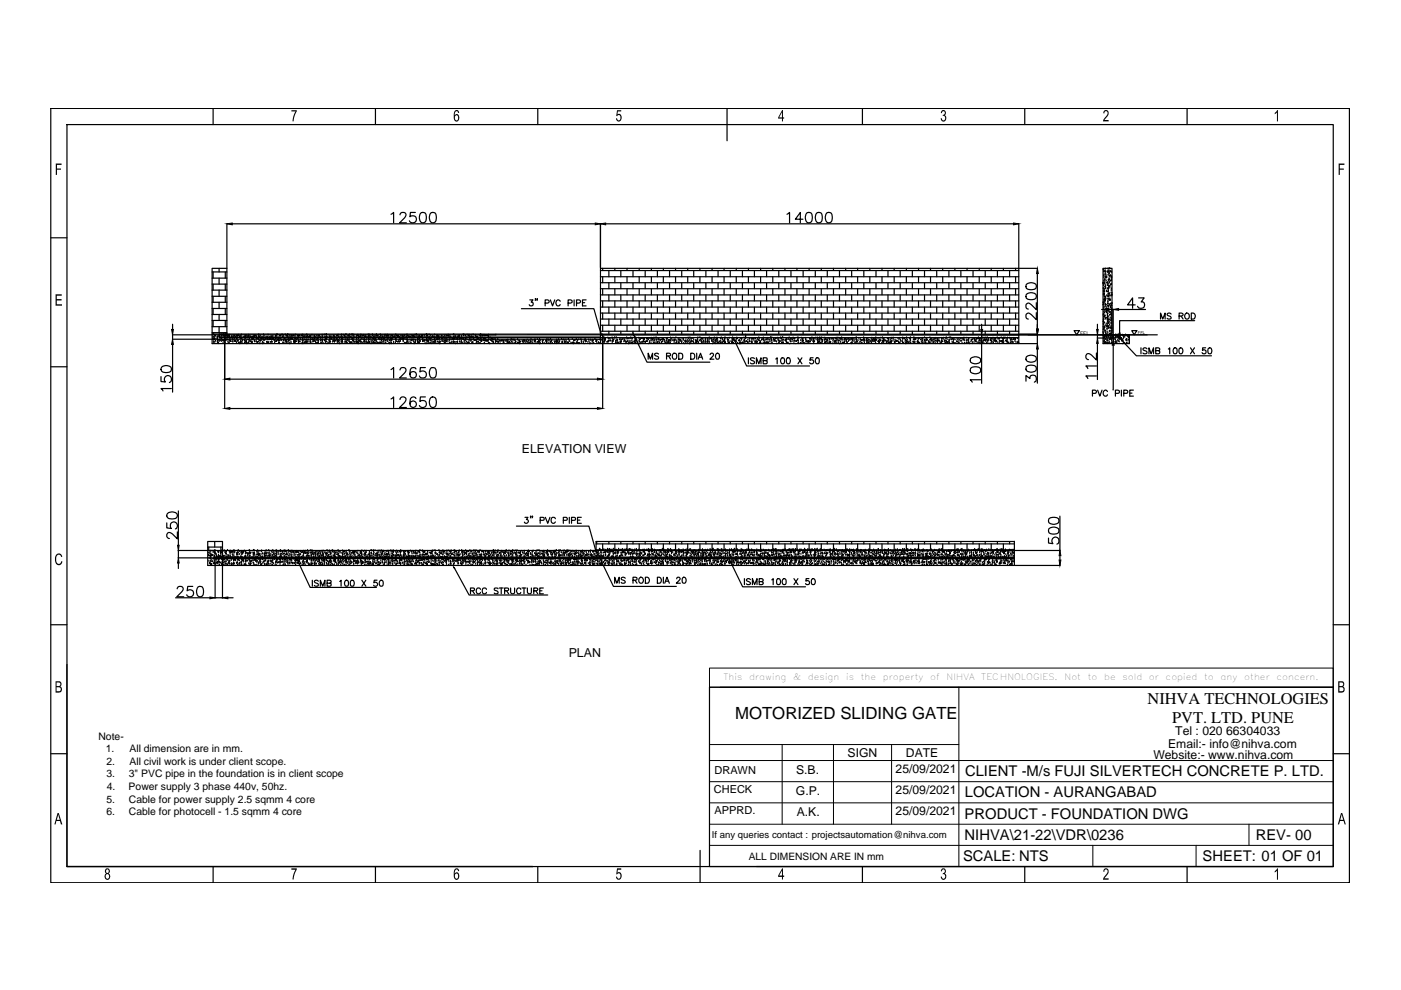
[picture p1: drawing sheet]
<svg xmlns="http://www.w3.org/2000/svg" width="297mm" height="210mm" viewBox="0 0 297 210" stroke-linecap="round" stroke-linejoin="round" font-family="sans-serif">
<defs><g id="words">
<text font-size="3.6" x="155.8" y="152.4">MOTORIZED SLIDING GATE</text>
<g font-size="3.5">
<text x="243.3" y="149.4">NIHVA TECHNOLOGIES</text>
<text x="248.5" y="153.3">PVT. LTD. PUNE</text>
</g>
<g font-size="3.1">
<text x="204.6" y="164.6">CLIENT -M/s FUJI SILVERTECH CONCRETE P. LTD.</text>
<text x="204.5" y="173.6">PRODUCT - FOUNDATION DWG</text>
<text x="204.6" y="169.1">LOCATION - AURANGABAD</text>
<text x="204.5" y="178.1">NIHVA\21-22\VDR\0236</text>
<text x="266.2" y="178.1">REV- 00</text>
<text x="204.2" y="182.6">SCALE: NTS</text>
<text x="255" y="182.6">SHEET: 01 OF 01</text>
</g>
<g font-size="2.6">
<text x="110.6" y="96">ELEVATION VIEW</text>
<text x="120.6" y="139.3">PLAN</text>
<text x="249.2" y="155.9">Tel : 020 66304033</text>
<text x="179.7" y="160.6">SIGN</text>
<text x="192.1" y="160.6">DATE</text>
<text x="244.5" y="161">Website:- www.nihva.com</text>
<text x="247.7" y="158.5">Email:- info@nihva.com</text>
<text x="168.8" y="164.1">S.B.</text>
<text x="189.9" y="163.8">25/09/2021</text>
<text x="168.8" y="168.7">G.P.</text>
<text x="168.9" y="173.1">A.K.</text>
<text x="189.9" y="168.3">25/09/2021</text>
<text x="189.9" y="172.8">25/09/2021</text>
</g>
<g font-size="2.3">
<text x="151.5" y="164.2">DRAWN</text>
<text x="151.4" y="168.1">CHECK</text>
<text x="151.5" y="172.6">APPRD.</text>
</g>
<g font-size="2.2">
<text x="20.9" y="156.8">Note-</text>
<text x="22.4" y="159.5">1.</text>
<text x="27.4" y="159.5">All dimension are in mm.</text>
<text x="22.6" y="162.2">2.</text>
<text x="22.6" y="164.8">3.</text>
<text x="22.6" y="167.5">4.</text>
<text x="27.3" y="167.5">Power supply 3 phase 440v, 50hz.</text>
<text x="27.3" y="164.8">3&quot; PVC pipe in the foundation is in client scope</text>
<text x="27.4" y="162.2">All civil work is under client scope.</text>
<text x="22.6" y="170.2">5.</text>
<text x="22.6" y="172.8">6.</text>
<text x="27.3" y="170.2">Cable for power supply 2.5 sqmm 4 core</text>
<text x="27.3" y="172.8">Cable for photocell - 1.5 sqmm 4 core</text>
<text x="158.8" y="182.2">ALL DIMENSION ARE IN mm</text>
</g>
<text font-size="2" x="150.9" y="177.6">If any queries contact : projectsautomation@nihva.com</text>
<g font-size="1.9">
<text x="153.4" y="144.1">This</text>
<text x="158.8" y="144.1">drawing</text>
<text x="168.2" y="144.1">&amp;</text>
<text x="171.3" y="144.1">design</text>
<text x="179.4" y="144.1">is</text>
<text x="182.5" y="144.1">the</text>
<text x="187.2" y="144.1">property</text>
<text x="197.2" y="144.1">of</text>
<text x="200.7" y="144.1">NIHVA</text>
<text x="208.1" y="144.1">TECHNOLOGIES.</text>
<text x="225.7" y="144.1">Not</text>
<text x="230.6" y="144.1">to</text>
<text x="234.1" y="144.1">be</text>
<text x="238" y="144.1">sold</text>
<text x="243.6" y="144.1">or</text>
<text x="247.1" y="144.1">copied</text>
<text x="255.3" y="144.1">to</text>
<text x="258.8" y="144.1">any</text>
<text x="263.8" y="144.1">other</text>
<text x="270.6" y="144.1">concern.</text>
</g>
<text font-size="1.1" x="229" y="71">FFL</text>
<text font-size=".8" x="241.3" y="70.8">FFL</text>
</g></defs>
<!-- layer: 0 -->
<g fill="none" stroke="#000" stroke-width=".25">
<path d="M10.8 23h275.3v164.2h-275.3zM14.2 26.4h268.5v157.3h-268.5zM45.2 23v3.4M79.6 23v3.4M114 23v3.4M154.1 23v6.8M182.9 23v3.4M217.3 23v3.4M251.7 23v3.4M10.8 50.4h3.4M45 57.7h3.1M45 59h3.1"/>
<path d="M45.2 57.7v1.3M46.5 56.9v.8M46.5 59v1.2M47.8 57.7v1.3M48.1 47.4v9.4M49.2 47.5h77M82.9 45.4l.6-.4v2.2M84.8 45.6l.2-.5a.77 .77 0 0 1 1 .2 .73 .73 0 0 1-.2 .9l-1.1 1h1.5M88.1 45h-1.1l-.1 1a.78 .78 0 0 1 1.2 0 .78 .78 0 0 1-.2 1.2 .78 .78 0 0 1-1.1-.4M89.3 45.1a.79 .79 0 0 1 1 .3 2.02 2.02 0 0 1-.2 1.7 .69 .69 0 0 1-1.1-.3 1.69 1.69 0 0 1 .3-1.7zM91.4 45.1a.79 .79 0 0 1 1 .3 2.02 2.02 0 0 1-.2 1.7 .69 .69 0 0 1-1-.3 1.69 1.69 0 0 1 .2-1.7zM127.3 47.4v9.4"/>
<path d="M127.3 57.4h88.7M127.3 58.7h88.7M127.3 59.9h88.7M127.8 56.9v.5M127.8 58.7v1.2M128.4 47.5h86.5M129.1 57.4v1.3M129.1 59.9v1.3M130.4 56.9v.5M130.4 58.7v1.2M131.6 57.4v1.3M131.6 59.9v1.3"/>
<path d="M132.9 56.9v.5M132.9 58.7v1.2M134.2 57.4v1.3M134.2 59.9v1.3M135.5 56.9v.5M135.5 58.7v1.2M136.8 57.4v1.3M136.8 59.9v1.3M138.1 56.9v.5M138.1 58.7v1.2M139.4 57.4v1.3M139.4 59.9v1.3"/>
<path d="M140.6 56.9v.5M140.6 58.7v1.2M142 57.4v1.3M142 59.9v1.3M143.2 56.9v.5M143.2 58.7v1.2M144.5 57.4v1.3M144.5 59.9v1.3M145.8 56.9v.5M145.8 58.7v1.2M147.1 57.4v1.3M147.1 59.9v1.3"/>
<path d="M148.4 56.9v.5M148.4 58.7v1.2M149.7 57.4v1.3M149.7 59.9v1.3M151 56.9v.5M151 58.7v1.2M152.2 57.4v1.3M152.2 59.9v1.3M153.5 56.9v.5M153.5 58.7v1.2M154.8 57.4v1.3M154.8 59.9v1.3"/>
<path d="M156.1 56.9v.5M156.1 58.7v1.2M157.4 57.4v1.3M157.4 59.9v1.3M158.7 56.9v.5M158.7 58.7v1.2M159.9 57.4v1.3M159.9 59.9v1.3M161.3 56.9v.5M161.3 58.7v1.2M162.5 57.4v1.3M162.5 59.9v1.3"/>
<path d="M163.8 56.9v.5M163.8 58.7v1.2M165.1 57.4v1.3M165.1 59.9v1.3M166.4 56.9v.5M166.4 58.7v1.2M166.8 45.4l.6-.4v2.2M167.7 57.4v1.3M167.7 59.9v1.3M169 56.9v.5M169 58.7v1.2M170.2 46.5h-1.6l1.1-1.5v2.2"/>
<path d="M170.3 57.4v1.3M170.3 59.9v1.3M171.1 45.1a.79 .79 0 0 1 1 .3 2.02 2.02 0 0 1-.2 1.7 .69 .69 0 0 1-1-.3 1.69 1.69 0 0 1 .2-1.7zM171.5 56.9v.5M171.5 58.7v1.2M172.9 57.4v1.3M172.9 59.9v1.3M173.2 45.1a.79 .79 0 0 1 1.1 .3 2.02 2.02 0 0 1-.3 1.7 .69 .69 0 0 1-1-.3 1.69 1.69 0 0 1 .2-1.7zM174.1 56.9v.5M174.1 58.7v1.2M175.3 45.1a.79 .79 0 0 1 1.1 .3 2.02 2.02 0 0 1-.2 1.7 .69 .69 0 0 1-1.1-.3 1.69 1.69 0 0 1 .2-1.7zM175.4 57.4v1.3"/>
<path d="M175.4 59.9v1.3M176.7 56.9v.5M176.7 58.7v1.2M178 57.4v1.3M178 59.9v1.3M179.3 56.9v.5M179.3 58.7v1.2M180.6 57.4v1.3M180.6 59.9v1.3M181.8 56.9v.5M181.8 58.7v1.2M183.1 57.4v1.3"/>
<path d="M183.1 59.9v1.3M184.4 56.9v.5M184.4 58.7v1.2M185.7 57.4v1.3M185.7 59.9v1.3M187 56.9v.5M187 58.7v1.2M188.3 57.4v1.3M188.3 59.9v1.3M189.6 56.9v.5M189.6 58.7v1.2M190.9 57.4v1.3"/>
<path d="M190.9 59.9v1.3M192.2 56.9v.5M192.2 58.7v1.2M193.4 57.4v1.3M193.4 59.9v1.3M194.7 56.9v.5M194.7 58.7v1.2M196 57.4v1.3M196 59.9v1.3M197.3 56.9v.5M197.3 58.7v1.2M198.6 57.4v1.3"/>
<path d="M198.6 59.9v1.3M199.9 56.9v.5M199.9 58.7v1.2M201.2 57.4v1.3M201.2 59.9v1.3M202.5 56.9v.5M202.5 58.7v1.2M203.7 57.4v1.3M203.7 59.9v1.3M205 56.9v.5M205 58.7v1.2M206.3 57.4v1.3"/>
<path d="M206.3 59.9v1.3M207.6 56.9v.5M207.6 58.7v1.2M208.9 57.4v1.3M208.9 59.9v1.3M210.2 56.9v.5M210.2 58.7v1.2M211.5 57.4v1.3M211.5 59.9v1.3M212.7 56.9v.5M212.7 58.7v1.2M214.1 57.4v1.3"/>
<path d="M214.1 59.9v1.3M215.3 56.9v.5M215.3 58.7v1.2M216 47.4v9.4M216.1 56.9h3.9M219.9 58v11.9M233.9 56.9h1.9v14.1h-1.9zM233.9 59.9v.1M233.9 57.2h.1M234 57h.1M234 58.5h.1M234 57.7h.1"/>
<path d="M234 59.6h.1M234 57.5h.1M234 58.9h.1M234.1 58.3h.1M234.1 60l.1-.1zM234.2 59.4h.1M234.2 59.8h.1M234.3 58.7h.1M234.3 59.2h.1M234.3 57.4l-.1 .1zM234.3 57.6h.1M234.3 58.2h.1"/>
<path d="M234.3 57.9h.1M234.4 57.1h.1M234.4 58.8h.1M234.5 58.3h.1M234.5 58.5h.1M234.5 57.7h.1M234.5 58.8h.1zM234.5 58.6l-.1 .1 .1-.1M234.5 59.6h.1M234.7 58.8h.1M234.7 59.8l.1 .1M234.8 59.8v.1"/>
<path d="M234.8 57.7h.1M234.8 59.9h.1M234.9 57.6h.1M234.9 57.7l.1-.1zM234.9 58.3h.1M234.9 57h.1M235 59.4h.1M235 57.4h.1M235.1 59.6h.1M235.1 58.2h.1M235.1 58.5h.1M235.1 59.1h.1"/>
<path d="M235.2 57h.1M235.2 57.5h.1M235.2 58h.1M235.2 57.9h.1M235.2 59.9h.1M235.3 59.3h.1M235.3 58.7h.1M235.3 57h.1M235.3 57.6l.1-.1 .1 .1zM235.4 59.6h.1M235.4 58.5h.1M235.4 58.3v.2l-.1-.1z"/>
<path d="M235.5 59.5l.1-.1zM235.5 57.5h.1M235.6 58.8l.1-.1zM235.6 59.3h.1M235.7 57.7h.1M235.7 58.7h.1M10.8 77.8h3.4M34.1 79.8v1.1l1 .1a.78 .78 0 0 1 0-1.2 .78 .78 0 0 1 1.1 .2 .78 .78 0 0 1-.3 1.1M34.3 77.9a1.59 1.59 0 0 1 2 0 .76 .76 0 0 1-.4 1 1.9 1.9 0 0 1-1.6-.2l-.2-.3zM36.6 68.7v1.2M36.6 73v10.1M45 60.2h3.1"/>
<path d="M45 61.5h3.1M45 62.8h3.1M45 64.1h3.1M45 65.4h3.1M45 66.7h3.1M45 67.9h3.1M45 69.3h3.1M45 70.5h3.1M45 70.8h3.1M45.1 71.8h.1M45.1 71.5h.1M45.2 60.2v1.3"/>
<path d="M45.2 62.8v1.3M45.2 65.4v1.3M45.2 67.9v1.4M45.2 70.5v.3M45.2 72l.1-.1zM45.3 72.6h.1M45.3 71.5h.1M45.3 72.1h.1M45.3 71.9v.1M45.4 71h.1M45.4 72.1h.1M45.4 71.9l-.1 .1"/>
<path d="M45.4 71.8l.1-.1 .1 .2zM45.4 71.5h.1M45.5 71.2h.1M45.5 72.6h.1M45.7 72.3h.1M45.7 71.3h.1M45.8 71.9h.1M46 71.5h.1M46.1 72.5h.1M46.1 71.4h.1M46.1 72h.1M46.1 72.3h.1"/>
<path d="M46.1 71.7h.1M46.2 72.6h.1l-.1 .1zM46.2 72.1h.1M46.3 72.9h.1M46.4 71.4h.1M46.5 72.4h.1M46.5 61.5v1.3M46.5 64.1v1.3M46.5 66.7v1.2M46.5 69.3v1.2M46.5 72l-.1 .1zM46.5 71.7h.1"/>
<path d="M46.5 71.1h.1M46.5 71.3h.1M46.5 71.5l.2-.1zM46.7 72.2h.1M46.8 71.7h.1M46.9 71.5h.1M46.9 72.4h.1M47 71.3h.1M47 71.8h.1M47 71h.1M47.1 72.2h.1M47.1 71.6h.1"/>
<path d="M47.1 72.1l.2-.1v.1zM47.3 72.7h.1M47.3 71.2h.1M47.3 71h.1M47.4 71.3h.1M47.4 72.3h.1M47.4 71h.1M47.5 72.1h.1zM47.6 72.1v.1h.1M47.6 72.1v14.5M47.7 72.6h.1M47.7 72.8h.1"/>
<path d="M47.7 72.1h.1M47.7 71.5h.1M47.8 71.7h.1M47.8 72.3h.1M47.8 60.2v1.3M47.8 62.8v1.3M47.8 65.4v1.3M47.8 67.9v1.4M47.8 70.5v.3M47.8 71.2h.1M47.9 72.2h.1M48 71h.1"/>
<path d="M48.1 72h.1M48.1 71h-.5v.9M48.1 71.4h.1M48.3 71.4h.1M48.3 71h.1M48.3 72.6h.1M48.3 72.1h.1M48.5 72.7h.1M48.5 71.4h.1M48.6 71.6h.1M48.6 72.2h.1M48.6 71.1h.1"/>
<path d="M48.6 72.7v.1zM48.7 71.4h.1M48.7 71.9h.1M48.8 72.2h.1M48.9 71.6l.1-.1zM49 72.3v.1h-.2zM49.1 71.4h.1M49.2 71.3h.1M49.2 72h.1M49.3 72.4h.1M49.4 72.6h.1M49.4 71.5h.1"/>
<path d="M49.4 72.1h.1M49.5 71.6h.1M49.6 71.2h.1M49.7 72.3h.1M49.7 72.4h.1M49.7 71.1l.1 .1zM49.8 71.8h.1M49.8 72.2l.1 .1zM49.9 72.4l.1-.1zM50 71.5h.1M50.1 71.8h.1M50.1 72.8h.1"/>
<path d="M50.2 71.2h.1M50.2 71.8h.1M50.2 71.9h.1M50.2 72.5h.1M50.2 71.1l.1-.1zM50.3 71.4h.1M50.3 71.7h.1M50.3 72.3h.1M50.5 72.3h.1M50.5 71.1h.1M50.6 71.1h.1M50.7 72.5l-.1 .1z"/>
<path d="M50.8 71.7h.1M50.8 71.5h.1M50.9 71.2h.1M50.9 72.9h.1M50.9 72.8h.1M51 71.8h.1M51 72.3h.1M51 72.5l.1-.1zM51.1 71.3h.1M51.1 72.6h.1M51.2 71.7h.1M51.2 71.6h.1"/>
<path d="M51.2 71h.1M51.3 71.7h.1M51.3 72.8h.1M51.4 72.2h.1M51.4 72.3h.1M51.7 71.5h.1M51.7 72.1h.1M51.8 71.5h.1M51.8 72.8h.1M51.9 72.3h.1M51.9 71.7h.1M51.9 71.2h.1"/>
<path d="M52 72.7h.1M52 71.4v-.1zM52 72.4h.1M52 71.8h.1M52.1 71.5h.1M52.1 72.3h.2l-.1 .1zM52.2 71.5h.1M52.2 71l-.1 .1 .1-.1M52.2 72.4h.1M52.3 72.6h.1M52.3 72.9h.1M52.4 72.1h.1"/>
<path d="M52.4 72.8h.1M52.5 71.5h.1M52.6 71.2h.1M52.7 72.6h.1M52.7 72.1h.1M52.7 71.6h.1M52.7 71.1h.1M52.8 71.4h.1M52.9 71.8h.1M52.9 72.3h.1M53 72.5h.1M53 71.3h.1"/>
<path d="M53.1 72.4h.1M53.2 71.5v-.1l-.1 .1h.1M53.3 72.6h.1M53.4 72.5h.1M53.4 71.9h.1M53.4 71.6h.1M53.4 72.6h.1M53.5 72.6h.1M53.5 72h.1M53.5 71.8h.1zM53.5 71.5h.1M53.7 71.8h.1"/>
<path d="M53.8 71.8h.1M53.8 71.3l.1-.1v.2zM53.8 71.3h.1M53.9 72.1h.1M53.9 72.5h.1M53.9 71.2h.1M54 72.4h.1M54.2 71.2h.1M54.3 71.6h.1M54.3 72.5h.1M54.3 72.4h.1M54.3 71.9h.1"/>
<path d="M54.4 71.4h.1M54.4 71.8h.1M54.5 72.5l.1-.1-.1 .2zM54.6 72.7l-.1 .1zM54.6 71.8h.1M54.8 72.5h.1M54.8 71.1h.1M54.8 72h.1M54.8 71.3h.2zM54.9 71h.1M55 72.9h.1M55 72.3h.1"/>
<path d="M55.1 72.9h.1M55.1 72.3h.1M55.1 71.7h.1M55.2 71.8h.1M55.2 71.2h.1M55.2 72.3h.1M55.4 72.2h.1M55.4 71.6h.1M55.5 71.9h.1M55.5 71.6v.1l.1-.2v.1zM55.6 72.8h.1M55.7 72.5h.1"/>
<path d="M55.7 72.8v.1M55.8 71.8h.1M55.8 71.6h.1M55.8 72.9h.1M55.8 72l.1-.1zM55.9 71h.1M55.9 72.8h.1M55.9 72.2h.1M56 71.7h.1M56 71.2h.1M56 72.1h.1M56.1 72.1h.1"/>
<path d="M56.3 71.9h.1M56.4 71.5h.1M56.5 72.6h.1M56.6 71.8l.1-.1zM56.6 72.6h.1M56.7 71.6h.1M56.7 72.7h.1M56.8 72.6h.1M56.8 72.1h.1M56.8 71.6h.1M56.9 72.6h.1M56.8 71h.1"/>
<path d="M56.8 71.8h.1M57 72.6h.1M57 72h.1M57.1 72h.1M57.2 72h.1M57.2 71.4h.1M57.2 71.9l.1-.1 .1 .1zM57.4 72.6h.1M57.4 72h.1M57.5 71.4h.1M57.6 72.5h.1M57.6 72h.1"/>
<path d="M57.6 71.5h.1M57.7 71.8h.1M57.7 72.6h.1M57.7 71.9h.1zM57.8 71.3h.1M58 71.9h.1M58 71.8h.1M58.1 72h.1M58.1 72.1h.1zM58.2 72.6h.1M58.4 72.4h.1M58.4 71.9h.1"/>
<path d="M58.4 71.3h.1M58.4 71.2h.1M58.6 71.8h.1M58.6 71.3h.1M58.6 71h.1M58.6 72.4h.1M58.9 71h.1M58.9 72.1h.1M58.9 71.7h.1M58.9 71.9l.1 .1zM58.9 72.1l.2-.1v.2zM59 72.3h.1"/>
<path d="M59 71.8h.1M59.1 72.7h.1v.1zM59.1 72.7h.1M59.2 72.9h.1M59.2 72.3h.1M59.2 71.8h.1M59.3 71.2h.1M59.4 71.8h.1M59.5 71.7h.1M59.5 71.1h.1M59.5 71.6l.1-.1zM59.5 71.2h.1"/>
<path d="M59.6 72.2h.1M59.7 72.1h.1M59.7 71h.1M59.9 71h.1M59.9 71.5h.1M60 72.7h.1M60 71.6h.1M60 72.1l.1-.1zM60.1 72.2h.1M60.1 71.7h.1M60.1 71.1h.1M60.2 72.7h.1"/>
<path d="M60.3 71.9h.1M60.4 72.2h.2zM60.5 71h.1M60.5 72.1h.1M60.6 71.1h.1M60.6 72.7h.1M60.6 72.1h.1M60.6 72.4l.2-.1v.1zM60.8 72.7h.1M60.8 71.1l.1-.1zM60.8 72.6h.1M60.8 71.3h.1"/>
<path d="M60.9 72.1h.1M60.9 71.5h.1M60.9 71h.1M61 71h.1M61.1 71h.1M61.1 72.1h.1M61.1 71.5h.1M61.1 71.9h.1M61.2 72.2l.1-.1zM61.2 72.6h.1M61.4 72.9h.1M61.4 71.1h.1"/>
<path d="M61.4 71.9h.1M61.5 71.4h.1M61.5 72.1h.1M61.7 72h.1M61.7 72.5h.1M61.7 72.8h.1M61.7 71.4h.1M61.8 71.2h.1M61.8 71.7h.1zM62 72h.1M62.1 71.3h.1M62.1 71.1l.1-.1z"/>
<path d="M62.2 72.5h.1M62.3 72.2h.1M62.3 71.1h.1M62.3 72.7h.1M62.4 71.8h.1M62.4 72.7l.1-.1zM62.4 72.2l-.1 .1zM62.5 72.4h.1M62.5 71.8h.1M62.5 71.3h.1M62.5 72.8h.1M62.7 72.4h.1"/>
<path d="M62.7 71.8h.1M62.7 71h.1M62.8 72.3h.1M62.8 72h.1M63.1 71.8h.1M63.1 71.2h.1M63.1 71.2h.2zM63.2 71.2h.1M63.2 72.2h.1M63.3 72.3h.1M63.3 72.6h.1M63.3 71.2v-.1l.1 .1"/>
<path d="M63.3 71.2h.1M63.3 72.8h.1M63.3 71.8h.1M63.3 71.6h.1M63.4 71.2h.1M63.4 72.9h.1M63.5 71.2h.1M63.6 72.3h.1M63.7 71.7h.1M63.7 72.1h.1M63.9 72.9h.1M63.9 71.1l.1-.1v.1z"/>
<path d="M64 71.2h.1M64.1 72.3h.1M64.1 71.1h.1M64.2 71.8h.1M64.1 72.7h.1M64.1 72.2h.1M64.1 72.9h.1M64.2 71.6h.1M64.2 71.1h.1M64.2 72.4h.1M64.3 72.8h.1M64.3 72.2h.1"/>
<path d="M64.3 71.4h.1M64.4 71.3l.1-.1zM64.6 72.1h.1M64.6 72.7h.1M64.7 72.1h.1M64.7 71.6h.1M64.7 72.4v.1zM64.9 72.7h.1M64.9 71.2h.1M64.9 72.3h.1M65 72.6h.1M65 72.1h.1"/>
<path d="M65 71.5h.1M65 71h.1M65 72.5l.2-.1-.1 .2zM65.1 71.5h.1M65.1 72.2h.1M65.2 71.2h.1M65.3 72.1h.1M65.4 72.1h.1M65.5 71.4h.1M65.5 72.6h.1M65.6 71.4l.1-.2v.2M65.6 71.4h.1"/>
<path d="M65.7 71.3l-.1 .1M65.7 71.4h.1M65.8 72.3h.1M65.8 71.3h.1M65.8 72.5h.1M65.8 72h.1M65.8 71.4h.1M65.9 72.6h.1M65.9 72.5l-.1 .1zM66.1 72.1h.1M66.1 71.1h.1M66.3 72.5h.1"/>
<path d="M66.3 71.9h.1M66.3 72.1h.1M66.4 72l.1-.1zM66.5 72.4h.1M66.6 72.3h.1M66.6 71.3h.1M66.6 71.8h.1M66.7 71.9h.1M66.7 71.3h.1M66.7 71.5l.1-.1zM66.9 72.4h.1M67 71.9h.1"/>
<path d="M67.1 72.7h-.2l.1-.1 .1 .1M67.2 71.2h.1M67.2 72.2h.1M67.3 71.8h.1M67.3 71.6l.2-.1v.2zM67.4 72.6h.1v.1zM67.4 72.3h.1M67.5 72.8h.1M67.5 72.3h.1M67.5 71.7h.1M67.5 71.4h.1M67.5 71.2h.1"/>
<path d="M67.5 72.4h.1M67.7 71.2h.1M67.7 71.5l.2-.1zM67.9 71.6h.1M67.9 72.3h.1M68 71.8h.1M68 72.2h.1M68 72.8h.1M68.2 72.7h.1M68.3 72.7h.1M68.3 72.1h.1M68.3 71.6h.1"/>
<path d="M68.3 71.1h.1M68.3 72.3h.1M68.3 71.7h.1M68.3 72.4h.1M68.3 71.4h.1M68.5 72.8h.1M68.7 72.1h.1zM68.8 71.6h.1M68.8 71h.1M68.9 72.3h.1M68.9 71.6h.1M68.9 72.2h.1"/>
<path d="M69 72.6h.1M69 71.9l.1-.1 .1 .1zM69.1 72.6h.1M69.1 71.7v-.1zM69.1 72h.1M69.1 71.5h.1M69.2 71h.1M69.2 71.4h.1M69.2 72.5h.1M69.3 71.9h.1M69.4 71.5h.1M69.4 72.8l-.1 .1"/>
<path d="M69.5 72.7h.1M69.7 72.7l.1 .1zM69.7 72.3h.1M69.8 71.4h.1M69.9 72.4h.1M69.9 71.9h.1M69.9 71.4h.1M69.9 72.6h.1M69.9 72.1h.1M70 71.5h.1M70.1 72.5h.1M70.1 71.6l.1-.1z"/>
<path d="M70.2 71.8h.1M70.2 71.8l.1-.1zM70.4 72h.1M70.4 71.4h.1M70.5 72.6h.1M70.6 72.3h.1M70.7 72.3h.1M70.8 71.8h.1M70.8 71.3h.1M70.8 71.2h.1M70.8 72.2l.1-.1zM70.8 72.3h.1"/>
<path d="M70.9 72.6h.1M70.9 71.5h.1M71 71.9h.1M71.1 72.2h.1M71.2 71.6h.1M71.3 71.9h.2zM71.4 71.3h.1M71.4 72.3h.1M71.5 72.8h.1M71.5 71h.1M71.6 72.2h.1M71.6 71.7h.1"/>
<path d="M71.6 72.4h.1M71.6 71.2h.1M71.7 71.1h.1M71.8 72.6h.1M71.8 71.5h.1M71.8 72.2h.1M71.9 72.3h.1M72 72.9h.1M72 71.8h.1M72.1 71.5h.1M72.3 72.4h.1M72.4 72.6h.1"/>
<path d="M72.4 72.1h.1M72.4 71.7h.1M72.4 71.6h.1M72.4 71h.1M72.4 71.1h.1M72.5 71.7h.1M72.4 72.4l.2-.1v.2zM72.6 72.3h.1M72.6 71.9v.1zM72.6 71.6h.1M72.7 72.6h.1M72.7 72h.1"/>
<path d="M72.8 71.1h.1M73 71.6h.1M73 71.3h.1M73.2 72.6h.1M73.2 72.8h.1M73.2 72.4h.1M73.2 72h.1M73.2 71.5h.1M73.3 71h.1M73.3 72.3h.2zM73.4 71h.1M73.5 71.6h.1"/>
<path d="M73.5 72.6h.1M73.5 72.7h.1M73.6 72.1h.1M73.6 72.8h.1M73.6 71.8h.1M73.7 72.1l.1-.1zM73.7 71.2h.1zM74 72.1h.1M74 71.1h.1M74 72.4h.1M74 71.9h.1M74 71.5h.1"/>
<path d="M74.1 71.3h.1M74.1 71h.1M74.2 72.6h.1M74.2 72.7l.1-.1v.1zM74.4 72.7h.1M74.4 71.6h.1M74.4 71.5h.1M74.5 72.6h.1M74.6 71h.1M74.6 72h.1M74.6 71.7h.1M74.7 71h.1"/>
<path d="M74.7 71.8h.1zM74.8 72.9h.1M74.8 72.3h.1M74.8 72.2l.1-.1zM74.9 71.8h.1M74.9 71.2h.1M74.9 72.5h.1M75 71h.1M75 71.4h.1M75.2 72.5h.1M75.2 71.7h.1M75.2 72.7h.1"/>
<path d="M75.5 72.5h.1M75.5 71.5h.1M75.6 72.5h.1M75.6 72.7h.1M75.6 71.9h.1M75.7 72.2h.1M75.7 71.7h.1M75.7 71.1l.1-.1v.2zM75.7 72.4h.1M75.7 71.1h.1M75.7 72.6h.1M75.7 71.1l.1-.1z"/>
<path d="M75.8 72.9h.1M75.9 71.1h.1M76 72.9h.1M76 71.8h.1M76 71.2h.1M76 71.7h.1M76 72.2v.1zM76 71.3h.2zM76.1 72.8h.1M76.2 72.4h.1M76.4 72.3h.1M76.4 71.2h.1"/>
<path d="M76.5 72.6h.1M76.5 72.1h.1M76.5 71.4h.1M76.5 71.5h.1M76.5 71h.1M76.6 72.6h.1M76.6 71.8h.1M76.7 71.1h.1M76.8 72.7h.1M76.9 72.8h.1M76.9 71.8h.1M77 71.2v-.1l-.1 .1h.1"/>
<path d="M77.1 71.9h.1M77.1 71.1h.1M77.2 72.8h.1M77.2 72.3h.1M77.2 72.2h.1M77.3 72.5h.1M77.3 72h.1M77.3 71.4h.1M77.3 72.2h.1M77.4 71.2h.1M77.4 72.6h.1M77.5 71.3l-.1 .1z"/>
<path d="M77.6 71.2h.1M77.6 72.2h.1M77.7 71.6h.1M77.7 72.5h.1M77.8 72.8h.1M77.8 71.8h.1M77.8 72.7h.1M77.9 72.6h.2l-.1 .1zM78 71.5h.1M78.1 71h.1M78.1 72.4h.1M78.1 71.9h.1"/>
<path d="M78.1 71.2h.1M78.2 71.3h.1M78.2 72.1h.1M78.3 72h.1M78.3 72.6h.1M78.3 71h.1M78.4 72.4l-.1 .1zM78.5 71.4h.1M78.4 71.2h.1M78.6 71.8h.1M78.7 71.5h.1M78.7 72.9h.1"/>
<path d="M78.7 72.3h.1M78.8 72.6h.1M78.9 72.8h.1M78.9 72.3h.1M79 71.8h.1M79 71.2h.1M79 71h.1M79.2 72.7h.1M79.2 72.6h.1M79.2 71.8h.1M79.2 71.4l.1-.1zM79.2 71.5l-.1 .2z"/>
<path d="M79.3 72h.1M79.3 71.2h.1M79.3 72.1h.1zM79.4 72.6l.1-.1zM79.5 71.9h.1M79.6 72.2h.1M79.6 71.9h.1M79.7 71.3h.1M79.7 72.7h.1M79.8 72.2h.1M79.8 71.6h.1M79.8 71h.1"/>
<path d="M79.8 71.1h.1M79.9 72.5h.1M80 72.7h.1M80.1 71.3h.1M80.2 71.2h.1M80.2 71.7h.1M80.2 72.8h.1M80.3 71.8h.1M80.3 72.7h.1v.1zM80.4 71.9h.1M80.4 71.5v-.1zM80.5 72.1h.1"/>
<path d="M80.6 72.6h.1M80.6 72.1h.1M80.6 72.7l.1-.1v.1zM80.6 71.5h.1M80.6 71h.1M80.7 71.1h.1M80.7 71.6l.1-.1zM80.7 71.2h.1M80.8 71.9l.2-.1v.2zM80.9 72.3h.1M80.9 72.8h.1M81 71.3h.1"/>
<path d="M81.1 71.5h.1M81.2 72.6h.1M81.2 71.9h.1M81.3 72.3h.1M81.3 71.7h.1M81.4 72.5h.1M81.4 72h.1M81.4 71.4h.1M81.4 72.9h.1M81.5 71.9h.1M81.5 71.6h.1M81.5 71.1h.1"/>
<path d="M81.6 72.2h.2zM81.7 71.7h.1M81.7 71.1h.1M81.8 72.8h.1M81.8 72.2h.1M81.9 71.3h.1M82 71.4h.1M82 71h.1v.1zM82.1 72h.1M82.1 71h.1M82.1 72.4h.1M82.2 72.4h.1"/>
<path d="M82.2 71.8h.1M82.3 71.3h.1M82.3 71.6h.1M82.4 71.2h.1M82.4 71.7h.1M82.4 72.7h.1M82.6 72.2h.1v-.1l-.1 .1M82.6 72.9h.1M82.6 72.8h.1M82.7 71.4h.1M82.7 71.6l.1 .1zM82.9 72.6h.1"/>
<path d="M82.9 72.1h.1M82.9 78.4l.6-.5v2.2M82.9 72h.1M82.9 71.2h.1M83 72.8l-.1 .1M83 72.8v.1M83 71.7h.1zM83 72.8h.1M83 72.3h.1M83.1 71.7h.1M83.1 71.2h.1M83.2 71.2h.1"/>
<path d="M83.3 72h.1M83.3 71.5h.1M83.4 71.5h.1M83.5 72.6h.1M83.5 72.9h.1M83.6 71.4h.1M83.7 71.4h.1M83.8 72.1h.1M83.8 72.7h.1M83.8 71.8l.1-.1zM83.9 72.1h.1M83.9 71.6h.1"/>
<path d="M83.9 71.9h.1M83.9 71.1h.1M83.9 71h.1M84 72.1h.1M84 72.3h.1M84.1 71.2h.1M84.3 72.5l.1-.2v.2zM84.3 71.3h.1M84.3 71.4h.1M84.3 71.2l.2-.1-.1 .1zM84.4 71.5h.1M84.5 72.4h.1"/>
<path d="M84.6 72.1h.1M84.7 72.6h.1M84.7 72.1h.1M84.7 71.5h.1M84.8 78.4l.2-.4a.77 .77 0 0 1 1 .1 .72 .72 0 0 1-.2 1l-1.1 1h1.5M84.9 72.4h.1M84.9 71.8h.1M84.9 72h.1M85 71.2h.1M85 71.9l.1-.1zM85.2 71.2h.1M85.3 71.8h.1"/>
<path d="M85.3 71.2h.1M85.3 71.5h.1M85.4 71.8h.1M85.5 72.5h.1M85.5 72.3h.1M85.5 72.1h.1M85.5 71.9h.1M85.5 71.4h.1M85.7 71.1h.1M85.8 72.8h.1M85.8 71.3h.1M85.8 71.8h.1"/>
<path d="M85.9 71.7h.1M86 72.7l.1-.1v.2zM86.1 72.8h.1M86.2 71.5h.1M86.2 71.1h.1M86.2 71.9l-.1 .1zM86.2 72.5l.2-.1zM86.3 72.3h.1M86.3 71.8h.1M86.3 71h.1M86.4 71.3h.1M86.4 72.1h.1"/>
<path d="M86.5 72.8h.1M86.5 72.2h.1M86.7 71.3h.1M86.7 72.6h.1M86.8 71.2l-.1 .1M86.8 71.3h-.1M86.8 71.6h.1M86.9 72.1h.1M86.9 71.5h.1M87 71.5h.1M87.1 72.7h.1M87.1 72.8h.1"/>
<path d="M87.1 72.2h.1M87.2 71.7h.1M87.2 71.2h.1M87.2 72.2h.1M87.3 71.5h.1M87.3 72h.1M87.5 71.2l.1-.2v.2zM87.5 72.1h.1M87.6 71.4h.1M87.6 72l.1-.1zM87.6 72.4h.1M87.7 71.5h.1"/>
<path d="M87.8 72.9h.1M87.9 71.6h.1M87.9 72.6h.1M87.9 71.4h.1M88 72.1h.1M88 71.6h.1M88 71.1h.1M88 72.8h.1M88.1 72.2h.1M88.1 72.6h.1M88.2 78.2a.66 .66 0 0 0-.6-.3 .66 .66 0 0 0-.6 .5 1.73 1.73 0 0 0 .2 1.7 .68 .68 0 0 0 1-.3 .68 .68 0 0 0-.4-1 .68 .68 0 0 0-.9 .6M88.2 71h.1"/>
<path d="M88.3 71h.1M88.4 71.4h.1M88.4 72.2l.1-.1zM88.5 72.5h.1M88.5 71.9h.1M88.6 72.3h.1M88.6 72.6h.1zM88.7 71.3h.1M88.7 71.6h.1M88.8 72.6h.1M88.8 72h.1M88.8 71.5h.1"/>
<path d="M89 71.8h.1M89 71.3h.1M89 72.3h.1M89 72.6h.1M89 71.5l.1-.1zM89.1 72.4h.1M89.2 71.4l.1-.1v.2zM89.3 71.5h.1M89.4 71.2h.1M89.4 71.1l.1-.1zM89.5 71.8h.1M89.5 72.1h.1"/>
<path d="M89.6 72.4h.1M89.6 71.7h.1M89.6 71.2h.1M89.6 72.3l.1-.1zM89.6 71.9h.1M89.6 71.4h.1M89.8 72.3h.1M89.9 72.5h.1M89.9 72.1h.2zM90 71.1h.1M90.1 71.5h.1M90.1 72.3h.1"/>
<path d="M90.1 72.9h.1M90.2 77.9h-1.1l-.1 1a.78 .78 0 0 1 1.2 0 .78 .78 0 0 1-.2 1.1 .78 .78 0 0 1-1.1-.3M90.4 71h.1M90.4 72.9h.1M90.4 72.3h.1M90.4 71.8h.1M90.4 71.2h.1M90.5 71.7h.1M90.5 72h.1M90.5 71h.1M90.6 72.2h.1M90.6 71.6h.1"/>
<path d="M90.6 71.1l-.1 .1zM90.6 72.3h.1M90.7 72.8h.1M90.8 72.3l-.1 .1zM90.9 72.3h.1M90.9 71.7l.1-.1 .1 .1zM91 72.7h.1M91 71.6h.1M91 71h.1M91 71.5h.1M91.2 72.1h.1M91.2 72.7h.1"/>
<path d="M91.2 72.2h.1M91.3 71.7h.1M91.3 71.1h.1M91.4 71.5h.1M91.3 71.8h.1M91.4 78a.76 .76 0 0 1 1 .4 2.02 2.02 0 0 1-.2 1.7 .74 .74 0 0 1-1-.4 1.69 1.69 0 0 1 .2-1.7zM91.4 71.8h.1M91.5 72.9h.1M91.5 72.4h.1M91.6 71.5h.1M91.7 71.3h.1zM91.8 72.6h.1"/>
<path d="M91.8 72.1h.1M91.8 71.5h.1M92 72.4l-.1 .1 .1-.1M92 72.6h.1M92.1 72.1h.1M92.1 71.5h.1M92.1 71h.1M92.2 72h.1M92.2 72.6h.1M92.2 71.8h.1M92.2 72.2h.1zM92.3 71.6h.1"/>
<path d="M92.4 72.4h.1M92.4 72.7h.1M92.6 72h.1M92.6 71.4h.1M92.6 71l.1 .1zM92.7 71.6h.1M92.7 72h.1M92.8 72.5h.1M92.8 71.8l-.2 .2zM92.9 71.4v-.1zM92.9 72.5h.1M92.9 72h.1"/>
<path d="M92.9 71.5h.1M93 71.3h.1M93 71.8h.1M93.1 72.6v-.1zM93.2 72.9h.1M93.2 71.9h.1M93.2 72.4h.1M93.3 71.5h.1M93.4 72.6h.1M93.6 71.6h.1M93.6 71.7h.1zM93.6 71.2h.1"/>
<path d="M93.7 71.8h.1M93.7 72.4h.1M93.7 71.9h.1M93.7 71.3h.1M93.8 72.4h.1M93.9 71.8h.1M94 71.5l.1-.1zM94.1 72.5h.1M94.2 72.3h.1M94.2 71.8h.1M94.2 71.3h.1M94.3 72.4h.1"/>
<path d="M94.3 72.7v-.1l-.1 .1h.1M94.4 72.2l.1-.1v.2zM94.4 71.7h.1M94.5 72.8h.1M94.5 72.3h.1M94.5 71.8h.1M94.5 72.3h.2zM94.6 71.2h.1M94.6 71.7h.1M94.6 71.1h.1M94.8 71.9h.1M94.8 72.2h.1"/>
<path d="M94.9 71.2l.2-.1-.1 .1zM95 72.5h.1M95 71h.1M95.1 71.6h.1M95.2 71.2h.1M95.2 71.6h.1M95.2 72.2h.1M95.3 71.7h.1M95.3 72.7h.1M95.3 72.2h.1M95.4 71.1h.1M95.4 72.7h.1"/>
<path d="M95.6 71.5h.1M95.6 71.9h.1M95.8 72.7h.1M95.8 72.1h.1M95.8 72.6h.1M95.9 71.8h.1zM96.1 72.5h.1v-.2l-.1 .2M96.1 71h.1M96.2 72.6h.1M96.2 71.8h.1M96.2 72.1h.1M96.2 71.5h.1"/>
<path d="M96.2 71h.1M96.4 71.6v.1zM96.4 72.6h.1M96.5 72h.1M96.5 71.3h.1M96.5 72.9h.1M96.6 71.4h.1M96.7 72.6h.1M96.8 72h.1M97 72.4h.1M97 72.5h.1M97 72h.1"/>
<path d="M97 71.8h.1M97 71.4h.1M97 72.9h.1M97.1 71.9h.1M97.3 71.3h.1M97.3 71.3l.1-.1-.1 .2zM97.3 72h.1M97.4 72.5h.1M97.4 71.2h.1M97.5 71.8l.1-.1zM97.6 72.6h.1M97.8 72.4h.1"/>
<path d="M97.8 71.8h.1M97.8 72.8l.1-.2zM97.8 71.3h.1M98 72.7h.1M98 71.8h.1M98.2 72h.1M98.2 71h.1M98.2 71.8h.1M98.3 71.9h.1M98.3 71.2h.1M98.4 71h.1M98.4 72.6h.1"/>
<path d="M98.4 72.3h.1M98.6 72.8h.1M98.7 72.3h.1M98.7 71.7h.1M98.7 71.2h.1M98.7 71.8h.1M98.7 71.8v.1M98.9 71.7h.1M98.9 72.5h.1M99 71.6h.1M99 72.9h.1M99 72.1h.1"/>
<path d="M99 71h.1M99.2 72.6h.1zM99.2 72.7h.1M99.3 71.1h.1M99.3 71.2l.1-.1 .1 .1zM99.4 72.8h.1M99.5 72.7h.1M99.5 72.1h.1M99.5 72.2h.1M99.5 71.6h.1M99.5 71.1h.1M99.6 71.9h.1"/>
<path d="M99.7 71.4h.1M99.8 72.1h.1M99.8 72.4h.1M99.8 71.9v.1v-.1M99.9 71.6h.1M99.9 71.1h.1M99.9 72.1h.1M99.9 71.4h.1M100 72.7h.1M100.2 72.7h.1M100.3 72.6h.1M100.3 72.1h.1"/>
<path d="M100.3 71.5h.1M100.3 71h.1M100.4 71.9h.1M100.5 72.1h.1M100.5 72.1h.1zM100.7 71.1h.1M100.8 72.1h.1M100.8 72.2h.1M100.9 71.2h.1M100.9 71.5h.1M101 72.8h.1M101 72h.1"/>
<path d="M101 71.5l.1-.2v.2zM101.1 72.6h.1M101.1 72.5h.1M101.1 71.9h.1M101.1 71.4h.1M101.2 72.6h.1M101.3 72h.1M101.4 72.5h.1M101.5 71.9h.1M101.5 72.7h.1zM101.6 72.2h.1M101.6 71.1h.1"/>
<path d="M101.7 72.1h.1M101.8 71.1h.1M101.8 72.8h.1M101.9 71h.1M101.9 71.9h.1M101.9 71.6l.1-.1zM101.9 72.3h.1M102 71h.1M102 71.8h.1M102 71.3h.1M102.1 72.4h.1M102.1 72.2l.1-.1z"/>
<path d="M102.2 72h.1M102.3 71.2h.1M102.5 71.2h.1M102.5 71.8h.1M102.5 72.2h.1M102.7 72.9h.1M102.7 71.9h.1M102.7 72.8h.1M102.7 72.3h.1M102.7 71.7l.1-.1 .1 .2zM102.8 71.7h.1M102.8 71.2h.1"/>
<path d="M102.8 72.2h.2zM102.9 71.2h.1M103 72h.1M103 71.1l.1-.1zM103.1 72.3h.1M103.2 72.3l.1-.1zM103.2 71h.1v.1zM103.3 71.2h.1M103.3 72.3h.1M103.5 72.3h.1M103.5 71.7h.1M103.6 72.7h.1"/>
<path d="M103.6 72.1h.1M103.6 70.9v.7M103.6 71.7h.1M103.6 72.8h.1M103.8 72.9h.1M103.9 72.1h.1M103.9 71.6h.1M104 72.1h.1M104.1 72.2h.1M104.2 72.3h.1M104.2 71.7h.1zM104.4 72.6h.1"/>
<path d="M104.4 72.4h.1zM104.4 72h.1M104.6 71.9l-.1 .1zM104.6 72.6h.1M104.7 72.7h.1M104.7 72.1h.1M104.9 71.9h.1M105 72.3h.1M105.1 72.6h.1M105.1 72.1h.1M105.1 70.9v.1M105.2 72.4h.1"/>
<path d="M105.3 72.3h.1M105.5 72h.1M105.6 72.5h.1M105.6 72.1h.1M105.6 72.4v.1zM105.7 72.6h.1M105.9 72.3h.1M106 72.9h.1M106 72.3h.1M106.3 72.1l-.1 .2zM106.4 72.2h.1M106.5 72.3h.1"/>
<path d="M106.7 72.4h.1M106.7 72.6l.1-.1zM106.8 72.4h.1M106.8 72.8h.1M106.9 72.2h.1M107.1 72.3h.1M107.3 72.2h.1M107.4 72.2h.1M107.5 72.5l.1-.1zM107.6 72.6h.1M107.6 72.4h.1M107.7 72.1h.1"/>
<path d="M107.7 72.3h.1M107.8 72.7l.1-.1zM107.9 72.5l.1-.1v.2zM108.2 72.3h.1M108.3 72.8h.1M108.3 72h.1M108.5 72.5h.1M108.5 72h.1M108.7 72.7h.1M108.7 72.1h.1M108.9 71.9h.1M109 72.8h.1z"/>
<path d="M109 72.3h.1M109.1 72.1h.1M109.2 72.8h.1M109.3 72.4h.1M109.3 72.6h.1M109.4 72.5h.1M109.7 72h.1M109.7 72.6l-.1 .2zM109.9 72.6h.1M109.9 72.3h.1M110.1 72.9h.1M110.1 72.3h.1"/>
<path d="M110.2 72.6h.1M110.2 72.5h.1M110.2 72.8l.1 .1M110.3 72.8l-.1 .1M110.3 72.5h.1M110.5 65.4h15.4l1.5 5.2M110.7 72.3h.1M110.8 72.5h.1M110.9 72.7h.1M111 72.2h.1M111.1 72.6h.1M111.1 72.5h.1"/>
<path d="M111.2 72.1h.1M111.4 72.4h.1M111.5 72.8h.1M111.6 72.4h.1M111.8 72.6h.1M111.8 72.1h.1M111.9 72.6h.1M112 72.3h.1M112.1 72.7h.1zM112.3 63.6h.7l-.4 .5a.43 .43 0 0 1 .4 .3 .43 .43 0 0 1-.3 .5 .43 .43 0 0 1-.5-.3M112.4 72.8h.1M112.4 72.3h.1"/>
<path d="M112.4 72.7h.1M112.5 72.4h.1M112.6 72.5h.1M112.6 72h.1M112.8 72.2h.1M112.8 72.6h.1M113 72.7h.1M113 72.2h.1M113.3 72.5h.1M113.4 72.1h.1M113.4 72.5h.1M113.4 72l.1-.1z"/>
<path d="M113.4 72.4h.1M113.4 72.2h.2zM113.6 63.4l-.1-.1 .1 .2-.1 .2M113.6 72.7h.1M113.9 72h.1M113.9 63.4l-.1 .3M114 72.6h.1M114.2 72.5h.1M114.2 72.8h.1M114.2 72.3h.1M114.3 72.3h.1M114.4 72.6h.1"/>
<path d="M114.4 72h.1M114.4 72.9h.1M114.5 72.7h.1M114.5 72.1h.2zM115 72.5h.1M115 72.7h.1M115 72.2h.1M115.2 72.2h.1M115.4 72.8h.1M115.6 64.3l.7-.1 .1-.4-.3-.2h-.5v1.3M115.8 72.1v.1v-.1M115.8 72.3h.1z"/>
<path d="M115.8 72.8h.1M115.9 72.6h.1M115.9 72.1h.1M116 72.3h.1M116.2 72h.1M116.2 72.8h.1M116.3 71.9v.1l.1 .1v-.2M116.4 72.3h.1M116.6 72.9h.1M116.7 72.5h.1M116.7 63.6l.5 1.3 .4-1.3M116.7 71.9h.1"/>
<path d="M116.8 72.6h.1M116.9 72.3v-.1zM117 72.2h.1M117.1 72.8h.1M117.5 72.4h.1M117.6 72.7h.1M117.6 72.6h.1M117.7 72.4h.1M118 72.9h.1M118 72.6h.1M118 72.1h.1M118.1 72.4h.1"/>
<path d="M118.1 72.2v.1h-.1zM118.2 72.4h.1M118.3 72.8h.1M118.3 72.3h.1M118.4 72h.1M118.5 72.7h.1M118.6 72.6h.1M118.7 72.3h.1M118.8 63.9a.46 .46 0 0 0-.6-.3 .46 .46 0 0 0-.3 .5v.3a.46 .46 0 0 0 .3 .5 .46 .46 0 0 0 .6-.3M119.1 71.9h.1M119.1 72.7h.1M119.2 72.1h.1"/>
<path d="M119.2 72.4l.1 .1zM119.3 72.7h.1M119.5 71.9h.1M119.6 72.1h.1M119.6 72.4h.1M119.7 72.6l.1-.2zM119.9 72.6h.1M120 72.1h.1M120 72.4h.1M120.2 72.8h.1M120.3 72.6l.1-.1zM120.4 72.6h.1z"/>
<path d="M120.5 64.3l.8-.2v-.4l-.8-.1v1.3M120.5 71.9h.1M120.5 72h.1M120.7 72.3h.1M120.8 72.4h.1M121 72.8h.1M121.3 72.8h.1M121.3 72h.1M121.4 72.7h.1M121.6 72.7l-.2 .1 .2 .1v-.3v.1M121.6 72.9h.1M121.6 72.3h.1"/>
<path d="M121.6 72.8h.1M121.7 72.2h.1M121.7 72.1h.1zM121.7 63.6v1.3M121.9 72.8h.1M122.1 72.1h.1M122.2 72h.1M122.2 64.3l.8-.1 .1-.4-.3-.2h-.6v1.3M122.3 72.7h.1M122.4 72.6h.1M122.4 72.8h.1M122.4 72.2h.1"/>
<path d="M122.7 72.1h.1M122.7 72.7l-.1 .1h.1M122.7 72.7v.1M122.7 72.7h.1zM122.8 72.9h.1M123.1 72.1h.1M123.2 72.6h.1M123.3 72.1h.1M123.3 72.6h.1M123.3 72.4h.1M123.5 64.2h.5M123.7 72.5h.1"/>
<path d="M123.7 72.8h.1M123.8 72.9h.1M123.9 72.1h.1M124.1 72.2h.1M124.1 72.5h.1M124.1 72h.1M124.2 72.3h.1M124.3 63.6h-.8v1.3h.8M124.3 72.4h.1M124.6 72.6h.1M124.8 72.1h.1M124.9 72.4h.1"/>
<path d="M125 72.9h.1M125.2 72.1h.1M125.3 72.9h.1M125.3 72.3h.1M125.6 72.5h.1M125.7 72.1h.1M125.7 72.9h.1M125.7 72.2h.1M125.7 72.3h.1M125.9 72.8h.1M126.1 71.9h.1M126.3 72.1h.1"/>
<path d="M126.3 72.3h.2zM126.5 72.3h.1M126.5 72.7h.1M126.5 72.2h.1M126.9 72.6h.1M127 72l.1-.1zM127.1 72.9h.1M127.3 72.6h.1M127.3 72h.1M127.3 70.9v.1M127.3 61.2h88.7M127.3 62.5h88.7"/>
<path d="M127.3 63.8h88.7M127.3 65.1h88.7M127.3 66.4h88.7M127.3 67.6h88.7M127.3 69h88.7M127.3 70.2h88.7M127.4 72.6h.1M127.4 72.1h.1M127.4 72.2h.1M127.7 72h.1M127.8 71.9h.1M127.8 71.8v.1"/>
<path d="M127.8 61.2v1.3M127.8 63.8v1.3M127.8 66.4v1.2M127.8 69v1.2M127.8 72.1v14.5M127.9 72.5h.1M128 71.6h.1M128.1 72.7h.1M128.1 72.1l.1-.2v.2zM128.2 72.1h.1zM128.2 72.5h.1M128.2 72h.1"/>
<path d="M128.2 72.3h.1M128.3 71.9h.1M128.4 72h.1M128.7 72.5l.1-.1zM128.9 71.7h.1M128.9 72.4h.1M129 72.4h.1M129 72.5h.1M129 71.8h.1M129.1 72.3h.1M129.1 62.5v1.3M129.1 65.1v1.3"/>
<path d="M129.1 67.6v1.4M129.1 70.2v.6M129.3 71.8h.1M129.3 72.3h.1M129.4 72.1v.1zM129.8 71.7h.1M129.8 72.3l.1-.1v.1zM129.8 72.8h.1M129.8 72.3h.1M129.9 71.8h.1M129.9 72.3h.1M129.9 72.4h.1"/>
<path d="M130 71.9h.1l-.1 .1M130.3 71.7h.1M130.4 71.6h.1M130.4 61.2v1.3M130.4 63.8v1.3M130.4 66.4v1.2M130.4 69v1.2M130.5 72.3l.1-.1zM130.5 72.7h.1M130.6 71.7h.1M130.7 72.7h.1M130.7 72.2h.1"/>
<path d="M130.7 71.6h.1M130.8 72.3h.1M130.9 72.2h.1M131 72.7h.1M131 72.1h.1M131.1 72.6h.1M131.4 72.1h.1M131.5 72.6h.1M131.5 71.8h.1M131.5 72.1h.1M131.6 72.5l-.1 .1zM131.6 62.5v1.3"/>
<path d="M131.6 65.1v1.3M131.6 67.6v1.4M131.6 70.2v.6M131.7 72.4h.1M131.8 72.1h.1M132 72h.1M132.3 72.5h.1M132.3 72h.1M132.3 71.8h.1M132.4 72.1h.1M132.5 72.4h.1M132.6 72.5h.1"/>
<path d="M132.7 72.9h.1M132.7 71.9h.1M132.9 71.6h.1M132.9 72.4l-.1 .1 .1-.1M132.9 61.2v1.3M132.9 63.8v1.3M132.9 66.4v1.2M132.9 69v1.2M133 72.4h.1M133 71.8h.1M133.1 72.4h.1M133.1 71.8h.1"/>
<path d="M133.2 71.8h.1M133.2 72.9l.1-.2 .1 .2M133.3 72.7h.1zM133.4 72.5h.1M133.4 71.8h.1M133.6 72.3h.1M133.6 72.7h.1M133.7 71.7h.1M133.7 71.6h.1M133.9 72.8h.1M134 72.3h.1M134 71.7h.1"/>
<path d="M134 72.5h.1M134 71.9h.1M134.2 72.9h.1M134.2 62.5v1.3M134.2 65.1v1.3M134.2 67.6v1.4M134.2 70.2v.6M134.3 72.5h.1M134.4 71.1l2.8 5.7h13.3M134.5 71.7h.1M134.5 72.5h.1M134.6 72.8h.1"/>
<path d="M134.6 72.2h.1M134.6 72.2h.2zM134.7 72.7h.1M134.8 72.1h.1M134.8 71.6h.1M134.9 71.9h.1M135 72.2h.1M135.1 72.6h.1M135.1 72.7l.1-.1zM135.2 72.7h.1M135.4 71.7h.1M135.5 72.3h.1"/>
<path d="M135.5 61.2v1.3M135.5 63.8v1.3M135.5 66.4v1.2M135.5 69v1.2M135.6 72.6h.1M135.6 72.1h.1M135.6 72.9h.1M135.8 72h.1M135.9 72.7h.1M135.9 72.6h.1M136 71.7l.1-.1v.2zM136.2 72.6h.1"/>
<path d="M136.3 71.8h.1M136.3 72.8h.1M136.4 72.5h.1M136.4 71.9h.1M136.4 72.2h.1M136.6 72.5h.1M136.6 71.9h.1M136.6 72h.1M136.8 62.5v1.3M136.8 65.1v1.3M136.8 67.6v1.4M136.8 70.2v.6"/>
<path d="M136.8 72.6h.1M137 72.3h.1zM137 71.9h.1M137.1 71.8h.1M137.2 72.3h.1M137.2 71.8h.1M137.2 72.4h.1M137.3 71.6l-.1 .1zM137.4 72.1h.1M137.4 76.2v-1.3l.5 1.3 .5-1.3v1.3M137.4 72.9h.1M137.5 72h.1"/>
<path d="M137.6 71.8h.1M137.7 72.6h.1M137.8 72.4h.1M138 71.8h.1M138 72.8h.1M138 72.2h.1M138.1 71.7h.1M138.1 61.2v1.3M138.1 63.8v1.3M138.1 66.4v1.2M138.1 69v1.2M138.2 72.3h.1"/>
<path d="M138.3 71.7v.1h.1h-.3zM138.3 71.9h.1M138.4 72.1h.1M138.4 71.8v.1l-.1-.1M138.4 71.8h-.1M138.5 72.7h.1M138.7 72.3h.1M138.7 71.7h.1M138.7 72.2h.1M138.8 72.8h.1M138.9 72.6h.1M138.9 72.1h.1"/>
<path d="M138.9 71.9h.1M139.1 71.6h.1M139.2 72.1h.1M139.2 72.2h.1M139.2 71.7h.1M139.3 72.8h.1M139.4 72.4h.1M139.4 62.5v1.3M139.4 65.1v1.3M139.4 67.6v1.4M139.4 70.2v.6M139.4 72.7h.1"/>
<path d="M139.5 71.9l.1-.1zM139.6 72.1h.1M139.6 75.1l-.3-.2-.5 .2 .1 .3 .6 .2 .1 .2v.2l-.3 .2-.5-.2M139.7 72.6h.1M139.7 72h.1M139.7 71.9h.1M139.8 72.7h.1M140 72l-.1 .1zM140.1 72.1h.1M140.2 72.6h.1M140.3 72.1h.1M140.3 72.8h.1"/>
<path d="M140.3 72.6h.1M140.5 72.4h.1M140.5 71.9h.1M140.6 72h.1M140.6 71.9h.1M140.6 71.9h.1v.1zM140.6 61.2v1.3M140.6 63.8v1.3M140.6 66.4v1.2M140.6 69v1.2M140.7 71.9l-.1 .1zM140.9 72.6h.1"/>
<path d="M140.9 72.2h.1M141.1 72.8h.1M141.2 72.5h.1M141.3 71.9h.1M141.3 72.9h.1M141.3 72.3h.1M141.3 71.8h.1M141.3 75.5l.8-.1v-.4l-.8-.1v1.3M141.4 72h.1M141.5 71.8h.1M141.6 72.3l.1-.1v.2zM141.6 72.6h.1z"/>
<path d="M141.7 75.5l.5 .7M141.8 72.2h.1M141.8 72.1h.1zM141.9 72.4h.1M142 72.9h.1M142 62.5v1.3M142 65.1v1.3M142 67.6v1.4M142 70.2v.6M142.1 72.8h.1M142.1 72.2h.1M142.1 72.3h.1"/>
<path d="M142.2 71.7h.1M142.3 72.3h.1M142.3 71.8h.1M142.3 72h.1M142.6 72.2h.1M142.7 71.7h.1M142.7 75.1l.2-.2a.62 .62 0 0 1 .6 .7 .62 .62 0 0 1-.7 .5l-.2-.4zM142.9 72.3h.1M142.9 72.6h.1M143 72.1h.1M143.1 72.1h.1M143.2 61.2v1.3"/>
<path d="M143.2 63.8v1.3M143.2 66.4v1.2M143.2 69v1.2M143.3 71.6h.1M143.3 72.6l.1-.1v.1zM143.5 72.8h.1M143.5 72.3h.1M143.8 72.5h.1M143.8 72h.1M143.9 72.7h.1M143.9 72.1h.1M143.9 74.9h.4a.68 .68 0 0 1 .5 .6 .68 .68 0 0 1-.5 .7h-.4z"/>
<path d="M144 72.7h.1M144 72h.1M144 72.1h.1M144.2 72.2l-.1 .1zM144.3 72.1h.1M144.4 72.3h.1M144.5 72.6h.1M144.5 62.5v1.3M144.5 65.1v1.3M144.5 67.6v1.4M144.5 70.2v.6M144.6 72.4h.1"/>
<path d="M144.6 71.9h.1M144.9 72.1h.1M144.9 72.8h.1M144.9 72h.1M144.9 71.8h.1M145 72.9h.2M145.2 72.3h.1M145.3 72.2v.2v-.1M145.3 72.2v.1M145.4 72.8h.1M145.4 72.3h.1M145.4 71.8h.1"/>
<path d="M145.5 72.5h.1M145.7 72.2h.1M145.8 72.6h.1M145.8 61.2v1.3M145.8 63.8v1.3M145.8 66.4v1.2M145.8 69v1.2M145.9 72.5h.1M145.9 71.7h.1M145.9 71.9h.1M146.1 72.4h.1M146.2 72.9h.1"/>
<path d="M146.2 72.7h.1M146.2 72.2h.1M146.3 71.6h.1M146.3 71.8h.1M146.4 72.5h.1zM146.4 74.9h.5a.68 .68 0 0 1 .4 .6 .68 .68 0 0 1-.4 .7h-.5zM146.5 72.4h.1M146.6 72.2h.1M146.6 71.7l.1 .1zM146.7 72.5h.1M146.9 72.4h.1M147 71.8h.1"/>
<path d="M147 72.6h.1M147.1 72.1h.1M147.1 62.5v1.3M147.1 65.1v1.3M147.1 67.6v1.4M147.1 70.2v.6M147.1 72.8h.1M147.5 72.2h.1M147.5 72.8h.1M147.5 72.3h.1M147.5 72.3h.2zM147.6 72.5h.1"/>
<path d="M147.7 72.3h.1M147.7 74.9v1.3M147.8 72.5h.1M147.9 72.5h.1M147.9 72h.1M147.9 72.2h.1M148 71.6h.1M148 76.2l.5-1.3 .5 1.3M148.1 72.6h.1M148.1 72.7h.1M148.2 75.7h.6M148.3 72.3h.1"/>
<path d="M148.4 71.6h.1M148.4 61.2v1.3M148.4 63.8v1.3M148.4 66.4v1.2M148.4 69v1.2M148.5 72.1h.1M148.6 72.5h.1M148.6 72.1h.1M148.7 72.4h.1M148.7 71.8h.1M148.7 72.7l.1-.1zM148.9 71.8h.1v.1z"/>
<path d="M149 72.5h.1M149.1 72.6h.1M149.2 72.3h.1M149.5 72.8h.1M149.5 72.5h.1M149.5 72.3h.1M149.5 71.8h.1M149.5 72.6h.1M149.5 72h.1M149.6 72h.1M149.7 62.5v1.3M149.7 65.1v1.3"/>
<path d="M149.7 67.6v1.4M149.7 70.2v.6M149.9 72.8l.1-.1zM149.9 72.5l.1-.1zM150 71.9h.1M150 72.3h.1M150.1 71.7v.2l-.1-.1zM150.1 72.5h.1M150.3 72.7h.1M150.3 72.1h.1M150.4 71.6h.1M150.4 72.6h.1"/>
<path d="M150.6 71.8h.1M150.6 75.2l.2-.3h.3l.2 .4-.8 .9h.9M150.9 72.4h.1M150.9 72.2h.1M150.9 71.6l-.1 .1zM151 61.2v1.3M151 63.8v1.3M151 66.4v1.2M151 69v1.2M151.1 72.9h.1M151.1 72.6h.1M151.1 72.3h.1"/>
<path d="M151.2 72.1h.1M151.2 72.6h.1M151.2 71.9h.2l-.1 .1zM151.4 71.7h.1M151.5 72.7h.1M151.6 72.3h.1M151.6 71.7h.1M151.7 72.9h.1M151.7 72.4h.1M151.8 72h.1M151.8 72l-.1 .1zM151.9 75a.37 .37 0 0 1 .6 .1v.3a.53 .53 0 0 1-.4 .8l-.2-.1-.2-.5z"/>
<path d="M151.9 71.8h.2zM152 72.5h.1M152 71.9h.1M152 71.7h.1M152.1 72.6h.1M152.2 72.2h.1M152.3 72.6h.1M152.2 62.5v1.3M152.2 65.1v1.3M152.2 67.6v1.4M152.2 70.2v.7M152.5 72.6h.1"/>
<path d="M152.6 72.5h.1M152.8 72.7h.1M152.8 71.8h.1M152.8 72.3h.1M152.9 72.7h.1M152.9 71.6h.1M153.2 72.6h.1M153.2 72.1h.1M153.2 71.8v.1zM153.4 72.4h.1M153.5 72.5h.1M153.5 72.3l.1 .1h-.2z"/>
<path d="M153.5 61.2v1.3M153.5 63.8v1.3M153.5 66.4v1.2M153.5 69v1.2M153.6 72h.1M153.6 72.8h.1M153.6 72.2h.1M153.6 71.7h.1M153.8 72.6h.1M153.8 71.7h.1M153.8 72.7h.1M154.2 72h.1"/>
<path d="M154.3 72l.1-.1zM154.3 72.5h.1M154.3 72.3h.1M154.4 72.7h.1M154.4 72.1h.1M154.5 72.7h.1zM154.6 71.7h.1M154.7 72.7h.1M154.8 72.4h.1M154.8 62.5v1.3M154.8 65.1v1.3M154.8 67.6v1.4"/>
<path d="M154.8 70.2v.7M155.1 72.6l.2-.1v.2zM155.2 72.6h.1M155.2 72.4h.1M155.2 71.8h.1M155.3 72.6h.1M155.3 72.1h.1M155.3 72h.1M155.4 72.1l.1-.1zM155.5 72.8h.1M155.5 71.8h.1M155.6 71.9l2.7 5.7h13.3"/>
<path d="M155.6 71.8h.1M155.8 72.3h.1M155.8 72.2l.2-.1-.1 .2zM156.1 72.6h.1M156.1 72.4h.1M156.1 71.9h.1M156.1 61.2v1.3M156.1 63.8v1.3M156.1 66.4v1.2M156.1 69v1.2M156.2 71.9h.1M156.2 71.7h.1"/>
<path d="M156.4 71.8h.1M156.4 72.8h.1M156.6 72.1v.1zM156.8 72.8h.1M156.8 72.2h.1M156.9 72.9h.1M156.9 72.3h.1M156.9 72.6h.1M156.9 71.8h.1M156.9 72.8l.1 .1M157.1 72.7h.1M157.2 71.8h.1"/>
<path d="M157.2 71.7l.1-.1zM157.2 72.1h.1M157.2 72.9h.1M157.4 72.7h.1M157.4 62.5v1.3M157.4 65.1v1.3M157.4 67.6v1.4M157.4 70.2v.7M157.7 72.8h.1M157.7 72.2h.1M157.7 71.7h.1M157.7 72.7h.1"/>
<path d="M157.8 72.2h.1M157.8 72.1h.1M158 72.6h.1M158.1 71.8h.1M158.1 71.6h.1M158.1 70.9v.7M158.2 72.3l.1 .1zM158.4 72.6h.1M158.6 72.6h.1M158.6 72.1h.1M158.6 72.7h.1M158.7 61.2v1.3"/>
<path d="M158.7 63.8v1.3M158.7 66.4v1.2M158.7 69v1.2M158.7 75.9v1.2M158.8 72.5h.1M158.8 71.9h.1M158.9 72.4l.1-.1zM158.9 71.9h.1M158.9 72.4h.1M159.3 71.8h.1M159.3 72.8h.1M159.4 72.5h.1"/>
<path d="M159.4 72h.1M159.4 72.4h.1M159.5 72.7h.1M159.6 71.8h.1M159.8 71.9h.1M159.9 71.8h.1M159.9 72.3h.1M159.9 76l-.2-.1-.6 .1 .1 .3 .7 .5v.2l-.2 .1-.6-.1M159.9 62.5v1.3M159.9 65.1v1.3M159.9 67.6v1.4M159.9 70.2v.7"/>
<path d="M160.1 71.6h.1M160.1 72.5h.1M160.2 72.4h.1M160.2 71.9h.1M160.2 71.6h.1M160.3 72.6h.1M160.3 72.8h.1M160.4 77.1v-1.2l.5 1.2 .4-1.2v1.2M160.5 72.9h.1M160.5 72.3h.1M160.5 72.5l.1-.1zM160.6 72h.1"/>
<path d="M160.8 72.1h.1M160.9 72.2h.1M160.9 71.6h.1M161 72.9h.1M161 72.3h.1M161.1 71.8h.1M161.1 72.8h.1M161.2 72.8h.1M161.2 72.4h.1M161.3 72.5l-.1 .1zM161.3 61.2v1.3M161.3 63.8v1.3"/>
<path d="M161.3 66.4v1.2M161.3 69v1.2M161.5 72.1h.1M161.5 72h.1M161.8 71.9h.1M161.8 72.7h.1M161.8 76.5l.8-.1v-.5h-.8v1.2h.8v-.5l-.2-.1M161.8 71.9h.1v.1zM161.9 72.2h.1M161.9 71.7h.1M161.9 71.9h-.1l.1-.1v.1M162.1 72.6h.1"/>
<path d="M162.1 72.9h.1M162.2 72.3h.1M162.4 72.1h.1M162.4 72.6v.1v-.1M162.4 72.6h.1M162.5 72h.1M162.5 62.5v1.3M162.5 65.1v1.3M162.5 67.6v1.4M162.5 70.2v.7M162.7 72.6h.1M162.7 72.1h.1"/>
<path d="M162.7 71.8h.1M162.7 72.9h.1M162.8 72.6h.1zM162.9 72h.1M163.1 72.5h.1M163.1 72.1h.1M163.2 72.1h.1M163.4 71.6h.1M163.5 72.5h.1M163.5 72h.1M163.5 71.9h.1M163.5 72.8l.1-.1z"/>
<path d="M163.6 71.6h.1M163.6 72v.2l-.1-.1zM163.7 72.7h.1M163.8 61.2v1.3M163.8 63.8v1.3M163.8 66.4v1.2M163.8 69v1.2M164 72h.1M164.1 72.4h.1M164.1 72.1h.1M164.1 72.1l.2-.1-.1 .1zM164.3 72.4h.1"/>
<path d="M164.3 71.9h.1M164.4 71.7l.1-.1zM164.5 72.3h.1M164.5 76.1l.3-.2v1.2M164.5 71.8h.1M164.6 72.5h.1M164.7 72.9h.1M164.9 71.7h.1M164.9 72.1h.1M164.9 71.8h.1M165.1 72.8h.1M165.1 72.3h.1"/>
<path d="M165.2 72.7h.1M165.1 62.5v1.3M165.1 65.1v1.3M165.1 67.6v1.4M165.1 70.2v.7M165.2 71.8h.1M165.3 72.3l.1 .1h-.2zM165.5 71.6h.1M165.6 72.3h.1M165.7 71.8h.1M165.7 72.7h.1M165.7 75.9h.3a.76 .76 0 0 1 0 1.2h-.3l-.2-.5z"/>
<path d="M165.8 72.2h.1M165.9 72.7h.1M165.9 71.6h.1M166 72.2h.1M166 71.6h.1M166.1 72.7h.1M166.1 72.1h.1M166.4 61.2v1.3M166.4 63.8v1.3M166.4 66.4v1.2M166.4 69v1.2M166.5 72.2l.1 .1z"/>
<path d="M166.5 72.1h.1M166.5 72.2h.1M166.7 72.2h.1M166.7 72.6h.1M166.8 72.6h.1M166.8 72.1h.1M166.8 71.8v.1zM166.9 75.9h.5l.2 .5-.2 .7h-.3a.87 .87 0 0 1-.2-1.2zM167.1 72.6l-.2 .1zM167.1 72h.1M167.3 71.6h.1M167.4 72.9h.1"/>
<path d="M167.4 72.1h.1M167.5 72.3h.1M167.6 72.5h.1M167.6 71.9h.1M167.7 62.5v1.3M167.7 65.1v1.3M167.7 67.6v1.4M167.7 70.2v.7M167.7 72.5h.1M167.9 71.6h.1M167.9 72l.1-.1zM168.1 72.4h.1"/>
<path d="M168.2 71.8h.1M168.2 71.7h.1M168.3 72.9h.1M168.4 72.3h.1M168.4 71.9h.1M168.4 71.8h.1M168.5 71.8h.1M168.7 72.9h.1M168.8 72.3h.1M168.8 72.3h.1l-.1 .1zM169 61.2v1.3M169 63.8v1.3"/>
<path d="M169 66.4v1.2M169 69v1.2M169.1 71.7h.1M169.1 72.1v-.1zM169.2 71.7h.1M169.2 75.9l.8 1.2M169.2 72.8h.1M169.2 72.3h.1M169.3 72.7h.1M169.3 72.9h.1M169.3 71.7h.1M169.7 72.8h.1"/>
<path d="M169.8 72.2h.1M169.9 71.7h.1M170 72.7h.1M170 75.9l-.8 1.2M170.1 72.1h.1M170.1 72.3h.1M170.1 71.8h.1zM170.2 72.2h.1M170.2 72.5h.1M170.3 72.1l-.1 .1zM170.3 62.5v1.3M170.3 65.1v1.3"/>
<path d="M170.3 67.6v1.4M170.3 70.2v.7M170.4 72.7h.1M170.6 72.9h.1M170.7 71.8h.1M170.8 72.1h.1M170.9 72.6h.1M170.9 72h.1M171 72.4h.1M171.1 72.4h.1v.1zM171.1 72.3h.1M171.4 72.6h.1"/>
<path d="M171.4 72.2h.1M171.5 72.7h.1M171.5 61.2v1.3M171.5 63.8v1.3M171.5 66.4v1.2M171.5 69v1.2M171.6 71.8h.1M171.7 72.5h.1M171.7 71.9h.1M171.8 72.5h.1M171.8 72h.1M171.8 72.4h.1"/>
<path d="M171.9 71.6h.1M172.1 72.2h.1M172.1 71.6h.1M172.2 71.9h.1M172.4 72.4h.1M172.4 75.9h-.6l-.1 .5a.45 .45 0 0 1 .7 0 .45 .45 0 0 1-.1 .6 .45 .45 0 0 1-.6-.1M172.5 71.9h.1M172.5 72.9h.1M172.5 71.8h.1M172.5 72.6h.1M172.5 72.3h.1M172.5 72.4l.1-.1z"/>
<path d="M172.7 72.5h.1M172.8 71.8h.1M172.9 62.5v1.3M172.9 65.1v1.3M172.9 67.6v1.4M172.9 70.2v.7M173 71.7h.1M173 72.1h.1M173.1 75.9h.3a.76 .76 0 0 1 0 1.2h-.3l-.2-.5zM173.3 72.8h.1M173.3 72.2h.1M173.3 71.9h.1"/>
<path d="M173.4 71.7h.1M173.4 72.3h.1M173.4 72.4h.1M173.5 72.5h.1M173.7 72.5l.1-.1zM173.7 71.8l-.1 .1zM173.8 71.7h.1M173.8 72.3h.1M174 72.8h.1M174 71.9h.1M174.1 72.6h.1M174.1 72.1h.1"/>
<path d="M174.1 61.2v1.3M174.1 63.8v1.3M174.1 66.4v1.2M174.1 69v1.2M174.2 71.9h.1M174.2 71.6h.1M174.3 72.2h.1M174.4 72.6h.1M174.4 72.2h.1M174.7 71.7h.1M174.7 72.1l.2-.1zM174.8 72.6h.1z"/>
<path d="M174.9 71.7h.1M174.9 72.8h.1M175 72.5h.1M175 72h.1M175 72.7h.1M175.1 71.9h.1M175.2 72.6h.1M175.3 72.1h.1M175.4 72.6h.1M175.4 72.1h.1M175.4 62.5v1.3M175.4 65.1v1.3"/>
<path d="M175.4 67.6v1.4M175.4 70.2v.7M175.4 72.2h-.1l.1-.1v.1M175.6 71.8h.1M175.7 72.7l.1-.1zM175.8 72.4h.1M175.8 71.9h.1M175.8 72h.1M175.9 72h.1M175.9 72.6h.1M176 72.6h.1M176 72.6v.1z"/>
<path d="M176.1 72.6h.1M176.2 71.9h.1M176.4 71.8h.1M176.4 71.9h.1M176.6 72.9h.1M176.6 72.3h.1M176.6 71.8h.1M176.7 61.2v1.3M176.7 63.8v1.3M176.7 66.4v1.2M176.7 69v1.2M176.8 72h.1"/>
<path d="M176.8 72.5h.1M177 72.6h.1M177 71.6h.1M177 72.4h.1M177 72.4l.1-.1v.2M177 72.4l.2 .1M177.1 72.2l.1-.1-.1 .2zM177.1 71.8h.1M177.1 72.8l.1-.1zM177.3 71.8h.1M177.4 72.7h.1M177.4 72.2h.1"/>
<path d="M177.4 72.3h.1M177.4 71.8h.1M177.5 71.7h.1M177.6 72.1h.1M177.8 72.3h.1M177.8 72.7h.1M177.9 71.7h.1M178 62.5v1.3M178 65.1v1.3M178 67.6v1.4M178 70.2v.7M178 72.3h.1"/>
<path d="M178 72.9h.1M178.1 71.7l.1-.1zM178.2 71.9h.1M178.2 72.6h.1M178.3 72.1h.1M178.3 72.9h.1M178.4 71.7l.1-.1zM178.4 71.6h.1M178.5 72.1h.1M178.6 72.8h.1M178.7 72.7h.1M178.7 72.1h.1"/>
<path d="M178.9 72.6l-.2 .1 .2-.1M179 71.9h.1M179 72.5h.1M179 72.7h.1M179 72.1h.1M179.1 72h.1M179.2 71.8l.1-.1zM179.3 61.2v1.3M179.3 63.8v1.3M179.3 66.4v1.2M179.3 69v1.2M179.3 72.1h.1"/>
<path d="M179.4 72.3l.1 .1zM179.5 72.1h.1M179.5 72.8h.1M179.6 72.6h.1M179.6 72h.1M179.8 71.9h.1M179.9 72.4h.1M179.9 71.9h.1M180.1 72h.1M180.2 72.2h.1M180.4 71.9v-.1l.1 .1zM180.4 72.8h.1"/>
<path d="M180.5 72.8h.1M180.6 72.9h.1M180.6 71.8h.1M180.6 62.5v1.3M180.6 65.1v1.3M180.6 67.6v1.4M180.6 70.2v.7M180.7 72.5h.1M180.7 72.8h.1M180.7 72.3h.1M180.7 71.8h.1M180.7 72h.1"/>
<path d="M180.8 71.8h.1M181.1 72.2h.1M181.1 72.5h.1M181.1 71.9h.1M181.2 72.8h.1M181.5 72.6h.1M181.5 72.7h.1M181.5 71.8h.1M181.5 72.2h.1M181.5 71.6h.1M181.5 71.7h.1M181.6 72h.1"/>
<path d="M181.6 71.9h.1M181.7 72.4h.1M181.7 72.4h.1v.1zM181.8 61.2v1.3M181.8 63.8v1.3M181.8 66.4v1.2M181.8 69v1.2M181.9 72.2h.1M182.1 71.8h.1M182.1 72.9h.1M182.3 72.6h.1M182.4 72.1h.1"/>
<path d="M182.4 72.5h.1M182.7 72.8h.1M182.7 72.3h.1M182.7 72.1l.1-.1zM182.8 72.3h.1M182.8 72.8h.1M183 71.9h.1zM183.1 72.2h.1M183.1 71.6h.1M183.1 62.5v1.3M183.1 65.1v1.3M183.1 67.6v1.4"/>
<path d="M183.1 70.2v.7M183.2 72.5h.1M183.2 72h.1M183.3 72.8h.1M183.3 72.1h.1M183.3 72.3h.1M183.7 72.3h.1M183.7 72.1h.1M183.7 72.6h.1M183.7 71.6v.1h.1v-.1M183.9 72.1l-.1 .1zM184 72.4h.1"/>
<path d="M184 71.8h.1M184 72.6l.1-.1v.1zM184.2 72.1h.1M184.3 72.6h.1M184.3 72.1h.1M184.4 61.2v1.3M184.4 63.8v1.3M184.4 66.4v1.2M184.4 69v1.2M184.5 72.3h.1M184.7 72.6h.1M184.7 72.5h.1"/>
<path d="M184.7 72h.1M184.8 72.8h.1M184.8 72.3h.1M184.8 71.7h.1M185 72.2h.1M185.1 72.2h.1M185.1 71.9h.1M185.2 72h.1M185.3 72.5h.1M185.3 72.4h.1M185.3 72.1l.2-.1zM185.5 71.8v.2l-.1-.1z"/>
<path d="M185.6 72.3h.1M185.6 72.7h.1M185.6 72.1h.1M185.7 71.6h.1M185.7 71.8h.1M185.7 62.5v1.3M185.7 65.1v1.3M185.7 67.6v1.4M185.7 70.2v.7M185.9 72.2h.1M186.2 71.8h.1M186.2 72.3v.1"/>
<path d="M186.2 72.4h.1M186.3 72.3h.1M186.4 72.6h.1M186.5 72.6h.1M186.5 72.1h.1M186.5 72.2h.1M186.7 72.3h.1M186.7 72.2h.1M186.7 71.7h.1M186.9 72.9h.1M187 61.2v1.3M187 63.8v1.3"/>
<path d="M187 66.4v1.2M187 69v1.2M187.1 72.4h.1M187.1 72.2l.1-.1 .1 .1zM187.1 71.7h.1M187.2 72.7h.1M187.3 72.5h.1M187.3 71.9h.1M187.3 72.5l.1-.1zM187.3 72.2h.1M187.5 72h.1M187.6 72.3h.1"/>
<path d="M187.8 72.1h.1M187.9 72.5h.1M187.9 72.7h.1M188.1 72.3h.1M188.1 72.6h.1M188.1 71.8h.1M188.3 62.5v1.3M188.3 65.1v1.3M188.3 67.6v1.4M188.3 70.2v.7M188.3 72.6h.1M188.4 72.1h.1"/>
<path d="M188.4 71.8h.1M188.4 72.3h.1M188.5 72.6h.1M188.6 72.8h.1zM188.7 72h.1M188.8 72.5h.1M188.9 72.8h.1M188.9 72.2h.1M188.9 71.7h.1M188.9 72.6h.1M188.9 72.5h-.1l.1-.2v.2M189 71.7l.1-.1z"/>
<path d="M189 72.4h.1M189.3 72.3h.1M189.4 72h.1M189.4 71.7h.1M189.6 61.2v1.3M189.6 63.8v1.3M189.6 66.4v1.2M189.6 69v1.2M189.7 72.6h.1M189.7 72.6v.1zM189.8 72.6h.1M189.8 72.1h.1"/>
<path d="M190 72.4h.1M190 72.3h.1M190 72.3h.1l-.1 .1zM190.2 72.4h.1M190.3 72.4h.1M190.4 71.8h.1M190.5 72.6h.1M190.6 72.6h.1M190.6 72h.1M190.6 71.6h.1M190.7 72.6v.2l-.1-.1zM190.8 71.8h.1"/>
<path d="M190.8 72.8l.1-.1zM190.9 62.5v1.3M190.9 65.1v1.3M190.9 67.6v1.4M190.9 70.2v.7M190.9 72.1h.1M191 72.3h.1M191 72.4h.1M191.3 71.8h.1zM191.4 72.4h.1M191.4 72.6h.1M191.4 71.9h.1"/>
<path d="M191.4 71.7h.1M191.6 72.8h.1M191.7 71.7l.1-.1zM191.8 71.9h.1M191.9 72.4h.1M192 72.8h.1M192 72.9h.1M192 72.2h.1M192.2 61.2v1.3M192.2 63.8v1.3M192.2 66.4v1.2M192.2 69v1.2"/>
<path d="M192.2 72.9h.1M192.2 72.3h.1M192.2 71.6h.1M192.2 71.8h.1M192.2 72.7h.1M192.3 72.4l.1 .1zM192.4 72.1h.1M192.6 72.7h.1M192.7 72.7h.1M192.8 72.5h.1M192.8 71.8h.1M192.8 71.8l.1-.1z"/>
<path d="M193 72.7h.1M193 72.1h.1M193.1 72.2h.1M193.1 71.7h.1M193.1 72.7h.1M193.4 62.5v1.3M193.4 65.1v1.3M193.4 67.6v1.4M193.4 70.2v.7M193.6 72.5h.1M193.6 72.6h.1M193.7 71.9h.1"/>
<path d="M193.7 71.6h.1M193.8 72.6h.1M193.9 72.1h.1M193.9 72.7h.1M193.9 71.7h.1M194 72.5h.1M194 71.9h.1M194.1 71.8l-.1 .1zM194.4 71.9h.1M194.5 72.6h.1M194.6 72.4h.1M194.6 72.6l.1-.1v.1z"/>
<path d="M194.7 72.5h.1M194.7 72h.1M194.7 61.2v1.3M194.7 63.8v1.3M194.7 66.4v1.2M194.7 69v1.2M194.8 72.8h.1M194.8 71.8h.1M195 72.8h.1M195 71.8h.1M195.2 71.9h.1M195.3 72.6h.1"/>
<path d="M195.5 72.4h.1M195.5 71.9h.1M195.5 72.3h.1M195.6 72.9h.1M195.6 72.3h.1M195.6 71.6v.1h-.1zM195.6 71.8h.1M195.7 72.8h.1M195.9 72.6h.1M195.9 72.1l.2-.1zM196 72.2h.1M196 71.6h.1"/>
<path d="M196 62.5v1.3M196 65.1v1.3M196 67.6v1.4M196 70.2v.7M196.2 72.6h.1M196.2 72.8h.1M196.3 72.9h.1M196.3 72.3h.1M196.3 71.8h.1M196.4 72.1h.1M196.5 71.8h.1M196.5 72.1h.1"/>
<path d="M196.5 72.9h.1M196.6 72.1h.1M196.9 72.4h.1M196.9 72.7l.1-.1v.2zM197 72.7h.1M197.1 72.7h.1M197.2 72.2h.1M197.2 71.6h.1M197.2 72.6h.1M197.2 72l.1-.2v.2zM197.3 61.2v1.3M197.3 63.8v1.3"/>
<path d="M197.3 66.4v1.2M197.3 69v1.2M197.4 71.8h.1M197.4 71.9h.1M197.5 72.1v.1v-.1M197.6 72.6h.1M197.6 72h.1M197.8 72.3h.1M197.9 72.7h.1M198 72.6h.1M198 72.1h.1M198 72h.1"/>
<path d="M198.2 71.9h.1M198.2 72.5h.1M198.3 72.2l.1-.1zM198.3 71.8h.1M198.4 72.9h.1M198.6 72.3h.1zM198.6 62.5v1.3M198.6 65.1v1.3M198.6 67.6v1.4M198.6 70.2v.7M198.6 71.9h.1M198.7 72.1h.1"/>
<path d="M198.8 72.5h.1M198.8 72h.1M198.8 72.7h.1M198.9 72.2l.1-.1 .1 .2zM199.1 71.9h.1M199.2 72.4h.1M199.3 72.8h.1M199.4 72.7h.1M199.6 72.4h.1M199.6 71.8h.1M199.6 72.8h.1M199.6 71.7l.1-.1z"/>
<path d="M199.7 72.3h.1M199.7 71.8h.1M199.7 72h.1M199.8 72.3l.1 .1v-.1M199.9 61.2v1.3M199.9 63.8v1.3M199.9 66.4v1.2M199.9 69v1.2M200 72h.1M200.1 71.7h.1M200.3 72.3h.1M200.3 72.5h.1"/>
<path d="M200.4 72.8h.1M200.4 72.3h.1M200.5 71.7h.1M200.5 72.8h.1M200.6 71.8h.1M200.7 72.3h.1M200.7 71.6h.1M200.8 72.4l-.2 .1zM200.8 72h.1M200.8 72.8h.1M200.9 72.5l.1-.1zM201.2 62.5v1.3"/>
<path d="M201.2 65.1v1.3M201.2 67.6v1.4M201.2 70.2v.7M201.2 72.7h.1M201.2 72.2h.1M201.2 72.3h.1M201.3 71.6h.1M201.3 72.7h.1M201.3 72.1h.1M201.4 72.9h.1M201.6 71.6h.1M201.6 72h.1"/>
<path d="M201.7 72.1h.1M201.9 72.6h.1M202 71.8h.1M202.1 72.6h.1M202.1 72.1h.1M202.1 72.6l.1-.1zM202.2 72.2h.1M202.3 72h.1M202.4 72.8l.1-.2v.2zM202.5 61.2v1.3M202.5 63.8v1.3M202.5 66.4v1.2"/>
<path d="M202.5 69v1.2M202.5 72.1h.1M202.9 72.5h.1M202.9 72.4h.1zM202.9 71.9h.1M203.1 72.1h.1M203.3 72.4h.1M203.3 71.8h.1M203.3 72.6l-.1 .1zM203.4 72.1h.1M203.7 72.3h.1M203.7 71.8h.1"/>
<path d="M203.7 62.5v1.3M203.7 65.1v1.3M203.7 67.6v1.4M203.7 70.2v.7M203.9 72.3h.1M204 72.8h.1M204 71.9h.1M204.2 72.1h.1M204.2 71.6h.1M204.2 71.9h.2zM204.3 71.6h.1M204.3 71.7h.1"/>
<path d="M204.4 72.7h.1M204.5 72.9h.1M204.5 72.8h.1M204.5 72.2h.1M204.6 71.7h.1M204.9 72.8h.1M204.9 72.2h.1M204.9 72.7h.1M205 71.7h.1M205 61.2v1.3M205 63.8v1.3M205 66.4v1.2"/>
<path d="M205 69v1.2M205.1 72.2h.1M205.2 72.6l.1-.1v.1zM205.3 72.6h.1M205.3 72.2h.1M205.3 71.7l.1-.1zM205.4 72.1h.1M205.5 72.7h.1M205.6 72.8v.1M205.8 78.1a1.85 1.85 0 0 1 2 0 .74 .74 0 0 1-.3 1 1.11 1.11 0 0 1-1.8-.7zM205.8 76a1.66 1.66 0 0 1 2 0 .71 .71 0 0 1-.3 1 1.11 1.11 0 0 1-1.8-.7zM205.8 72.5h.1"/>
<path d="M205.9 72.1h.1M206 72.2h.1M206.1 72.6h.1M206.2 72h.1M206.2 72.9h.1M206.3 62.5v1.3M206.3 65.1v1.3M206.3 67.6v1.4M206.3 70.2v.7M206.5 71.8l.1-.1zM206.5 72.6h.1M206.6 72h.1"/>
<path d="M206.8 72.3h.1M206.9 72.5h.1M206.9 72h.1M207 72.4h.1M207 71.9h.1M207.2 72.7h.1M207.3 71.9h.1M207.4 71.6v.2h-.1zM207.4 71.6h.1M207.5 72.7l.1-.1v.2zM207.5 72.4h.1M207.6 61.2v1.3"/>
<path d="M207.6 63.8v1.3M207.6 66.4v1.2M207.6 69v1.2M207.7 72.3h.1M207.7 71.8l-.1 .1zM207.7 72.2h.1M207.8 72.9h.1M207.8 72.3h.1M207.8 71.8h.1M208 71.8h.1M208.1 72.6h.1M208.1 68.7v1.2"/>
<path d="M208.1 71v.6M208.1 72.7v8.6M208.3 71.7h.1M208.5 72.3h.1M208.6 72.8h.1M208.6 71.7h.1M208.6 72.2h.1M208.7 72h.1M208.8 71.9h.1M208.8 72.2l.2-.1zM208.9 62.5v1.3M208.9 65.1v1.3"/>
<path d="M208.9 67.6v1.4M208.9 70.2v.7M208.9 72.3h.1M209 71.7h.1M209.1 72.4h.1M209.1 72.8h.1M209.1 71.9l-.1 .1zM209.2 71.7h.1M209.4 71.6h.1M209.4 72.3h.1M209.4 72.6h.1M209.4 72.1h.1"/>
<path d="M209.6 72.2h.1M209.6 71.9h.1M209.8 72.8h.1zM209.9 72.1l.1-.1zM210 72.2h.1M210 71.8h.1M210.2 72.7h.1M210.2 61.2v1.3M210.2 63.8v1.3M210.2 66.4v1.2M210.2 69v1.2M210.2 71.7l.1-.1z"/>
<path d="M210.2 72.4h.1M210.3 72.5h.1M210.3 72h.1M210.5 72.6h.1M210.5 71.7h.1M210.6 72.1h.1M210.6 72.8h.1M210.7 72.3l.1-.2 .1 .2zM210.9 71.8h.1M210.9 72.1h.1M211 72h.1M211.1 72.4h.1"/>
<path d="M211.1 71.9h.1M211.1 72.2l.1-.1zM211.2 72.6h.1M211.2 72.3h.1zM211.4 71.6h.1M211.5 62.5v1.3M211.5 65.1v1.3M211.5 67.6v1.4M211.5 70.2v.7M211.6 72.6h.1M211.6 71.9h.1M211.8 71.8h.1"/>
<path d="M211.9 71.9h.1M211.9 72.9h.1M211.9 72.3h.1M211.9 71.8h.1M212 72.5h.1M212.2 72.4h.1M212.2 72.3h.2zM212.3 71.6h.1M212.4 72.5l.2-.1v.2zM212.5 72.5h.1M212.5 71.8h.2zM212.6 72.3h.1"/>
<path d="M212.6 71.8h.1M212.7 72.7h.1M212.7 72.2h.1M212.7 71.7h.1M212.7 61.2v1.3M212.7 63.8v1.3M212.7 66.4v1.2M212.7 69v1.2M212.8 72.5h.1M212.8 71.8h.1M213 71.7h.1M213.1 71.7h.1"/>
<path d="M213.2 72.3h.1M213.4 72.3h.1M213.5 72.3l.1 .2zM213.5 71.9h.1M213.5 72.6h.1M213.5 72.1h.1M213.6 71.7h.1M213.7 72.5h.1M213.8 72.8h.1M214 71.7h.1M214.1 62.5v1.3M214.1 65.1v1.3"/>
<path d="M214.1 67.6v1.4M214.1 70.2v.7M214.1 72.8h.2v-.1l-.1 .1M214.2 72.7h.1M214.2 72.1h.1M214.3 72.5h.1M214.3 71.9h.1M214.3 72.1h.1M214.4 72h.1M214.6 72.6h.1M214.6 72.5v-.1zM214.6 72.1h.1"/>
<path d="M214.8 72.6h.1M214.9 71.8h.1M214.9 71.9h.1M215.2 72.4h.1M215.2 71.8h.1M215.2 72h.1M215.3 72h.1M215.3 61.2v1.3M215.3 63.8v1.3M215.3 66.4v1.2M215.3 69v1.2M215.4 72.6h.1"/>
<path d="M215.7 71.8h.1M215.7 72.6l.1-.1zM215.8 72.6l.1-.1zM215.8 72.5h.1M216 72.8h.1M216 71h-88.7v-14.1h88.7v16h-171v-16h3.1v14.6h79.2v-.6h.5v1h-91.3l.1-.9h208.8M216 70.9l-169.5-.1v.8h169.5M216.1 72.9h3.9M216.1 70.8h3.9M217.6 77.7a1.85 1.85 0 0 1 2 0 .74 .74 0 0 1-.3 1.1 1.11 1.11 0 0 1-1.8-.7zM217.6 75.6a1.66 1.66 0 0 1 2 0 .71 .71 0 0 1-.3 1.1 1.11 1.11 0 0 1-1.8-.8zM217.6 62.4a1.66 1.66 0 0 1 2 0 .76 .76 0 0 1-.3 1.1 2.02 2.02 0 0 1-1.7-.3z"/>
<path d="M217.6 60.3a1.66 1.66 0 0 1 2 0 .76 .76 0 0 1-.3 1 2.02 2.02 0 0 1-1.7-.2zM219.7 66.3v1.5l-1.3-1.3a.51 .51 0 0 0-.9 .3l.1 .6 .4 .2M219.7 64.2v1.5l-1.3-1.3a.51 .51 0 0 0-.9 .3l.1 .6 .4 .2M219.9 71v1.9M219.9 74v7.2M227.7 70.1h1.1l-.5 .9zM232.5 79.7h-2.3l.4 .6M232.5 77.6h-2.3l.4 .5M232.5 74.8v1.5l-1.1-1a.78 .78 0 0 0-1-.2 .71 .71 0 0 0-.1 .9l.5 .2M232.6 71.7h3.3M232.7 68.7v1.2M232.7 71v.7"/>
<path d="M232.7 72.8v7.7M233.6 65.6h1.1M233.9 71.1h.1M233.9 71h5.6v1.9h-5.6zM233.9 70.5h.1M233.9 60.2h.1M233.9 64.7h.1M233.9 69.4h.1M233.9 69.9h.1M233.9 66.8h.1M233.9 61.2h.1M233.9 64.1h.1"/>
<path d="M233.9 64.1l.1 .1M233.9 68.3h.1M233.9 68.9h.1M233.9 70.7h.1M233.9 68.7h.1M233.9 66.7h.1M233.9 64.6h.1M233.9 62.6h.1M233.9 60.5h.1M233.9 67.9h.1M233.9 68.2h.1M233.9 61.8h.1"/>
<path d="M233.9 62.2l.1-.1zM234 72.4h.1M234 71.1h.1M234 71.7h.1M234 66.7h.1M234 67.3h.1M234 67.8h.1M234 69.8h.1M234 61.2h.1M234 68.1l-.1 .1 .1-.1M234 61.8l.1-.1 .1 .1zM234 71.4h.1"/>
<path d="M234 71.9h.1M234 65.7h.1M234 66.2h.1M234 67.7h.1M234 63.7h.1M234 61.6h.1M234 64.3h.1M234 65.3h.1M234.1 72.8h.1M234.1 64.6h.1M234.1 65.1h.1M234.1 67.1h.1z"/>
<path d="M234.1 63.5h.1M234.1 64.1h.1M234.1 62.9h.1M234.1 61.8h.1M234.1 69.9h.1M234.1 69.3h.1M234.1 69.4h.1zM234.2 72.2h.1M234.2 71.7h.1M234.2 62.4h.1M234.2 63h.1M234.2 69.6h.1"/>
<path d="M234.2 68.5h.1M234.2 72.5l.1-.1zM234.2 71.3h.1M234.2 72.8h.1M234.2 61.4h.1M234.2 61.9h.1M234.2 67h.1M234.2 66.4h.1M234.2 63.7l.1-.2 .1 .2zM234.2 60.3h.1M234.2 60.8h.1M234.2 66h.1"/>
<path d="M234.2 70.1h.2zM234.2 63.3v.2h.1M234.2 63.4v.1M234.3 70.4h.1M234.3 64.1h.1M234.3 71.3l-.1 .1zM234.3 63l.1-.1zM234.3 69h.1M234.3 67h.1M234.3 65h.1M234.3 62.9h.1M234.3 63.5h.1"/>
<path d="M234.4 60.9h.1M234.4 70.2h.1M234.4 64.6h.1M234.4 67.5h.1M234.4 61.2h.1M234.4 70.6l.1-.1zM234.4 71h.1M234.4 72h.1M234.4 61h.1M234.4 60.6h.1M234.4 65.5l.1-.1 .1 .1zM234.5 67.7h.1"/>
<path d="M234.5 64.6h.1M234.5 66l.1-.1zM234.5 72.5l-.1 .1zM234.5 72.1h.1M234.5 65.2h.1M234.5 69.3h.1M234.5 68.7h.1M234.6 71.6h.1M234.6 66.3h.1M234.6 61.7h.1M234.6 71.3l.1-.1v.2zM234.6 65.7h.1"/>
<path d="M234.6 65.9l.1-.1zM234.6 67.4l.2-.2v.2zM234.7 62.7h.1M234.7 70.9h.1M234.7 61.8h.1zM234.7 71.2h.1M234.7 69.8h.1M234.7 69.4h.1M234.7 63.4h.1M234.7 70.4h.1M234.7 72.2l.1-.1 .1 .1zM234.8 72.7h.1"/>
<path d="M234.8 68.7h.1M234.8 69.3h.1M234.8 61.3h.1M234.8 60.2h.1M234.8 62.9h.1M234.8 68.9h.1M234.8 67.7h.1M234.8 68.2h.1M234.8 67.9h.1M234.8 66.9h.1M234.8 60.5h.1M234.8 72.3h.1"/>
<path d="M234.8 72.9h.1M234.8 66.6h.1M234.8 67.1h.1M234.8 67.1l.1-.1zM234.9 71.2h.1M234.9 71.8h.1M234.9 65.5h.1M234.9 66.1h.1M234.9 70.6h.1M234.9 68.5h.1M234.9 66.5h.1M234.9 64.5h.1"/>
<path d="M234.9 64.4h.1M234.9 71h.1M234.9 64h.1M234.9 63.9h.1M234.9 65h.1M234.9 62.4h.1M234.9 60.4h.1M235 72.8h.1M235 62.9h.1M235 63.4h.1M235 69.6h.1M235 67.6h.1"/>
<path d="M235 65.5h.1M235 63.5h.1M235 61.5h.1M235 61.9h.1M235 68.6h.1M235 68h.1M235 61l-.1 .1zM235 64.7v.1M235 61.8h.1M235 62.3h.1M235 68.5h.1M235 61.1h.1"/>
<path d="M235 69.2h-.2l.2-.2v.2M235 71.4h.1M235 60.7h.1M235 61.3h.1M235 65.7h.1M235 65.1h.1M235 68.3h.2zM235.1 67.7h.1M235.1 71.5h.1M235.1 71l.1-.1v.1M235.1 60.2h.1M235.1 66h.1"/>
<path d="M235.1 69.2h.1M235.1 62.8h.1M235.2 72.1h.1M235.2 72.6h.1M235.2 63.5h.1M235.2 62.2h.1M235.2 62.2l-.1 .1 .1 .1M235.2 60.6h.1M235.2 62.2v.2M235.2 70.2h.1M235.2 64.6h.1M235.2 66.3h.1"/>
<path d="M235.2 70.7h.1v.1zM235.3 72h.1M235.3 70.9h.1M235.3 68.9h.1M235.3 66.8h.1M235.3 63.6h.1zM235.3 64.8h.1M235.3 62.8h.1M235.3 60.7h.1M235.3 61h.1M235.3 70.3h.1M235.3 63.4h.1"/>
<path d="M235.3 67.7h.1M235.3 69.4l.1 .1zM235.4 68h.1M235.4 67.4h.1M235.4 63.5h.1M235.4 66.3h.1M235.4 65.2h.1M235.4 60.5h.1M235.4 71.4l-.1 .1zM235.4 66.6l.2-.1-.1 .2zM235.5 71.9h.1M235.5 65.1h.1"/>
<path d="M235.5 64.5h.1M235.5 62.7h.1M235.5 70.8h.1M235.5 70.2h.1M235.6 69.4h.1M235.6 68.5h.1M235.6 62.1h.1M235.6 69.7h.1M235.6 69.2h.1M235.6 72l.1-.1zM235.6 71.5h.1M235.6 72h.1"/>
<path d="M235.6 71.2h.1M235.6 68.1h.1M235.6 68.6h.1M235.6 60.2h.1M235.6 61.6h.1M235.6 70.6l-.1 .1zM235.6 69.6h.1zM235.6 72.7h.1M235.6 67h.1M235.6 67.6h.1M235.6 66.9h.1M235.6 61.3h.1"/>
<path d="M235.6 65.6h.1M235.6 60.2l-.1 .1zM235.6 64.6v.2zM235.6 62.4h.2l-.1 .1zM235.7 71.7h.1M235.7 72.2h.1M235.7 66h.1M235.7 66.5h.1M235.7 67.9h.1M235.7 72.6l-.1 .1zM235.7 71.1h.1M235.7 64.9h.1"/>
<path d="M235.7 65.4h.1M235.7 64.4h.1M235.7 70.2h.1M235.7 69.7h.1M235.7 62.7h.1M235.8 72.6h.1M235.8 64.3h.1M235.8 62.1h.1M235.8 65.6v5M235.8 65.6h.2M235.8 72.9h.1M235.9 71.4h.1"/>
<path d="M236 71.4h.1M236 73.2v9.5M236 65.6v6M236.1 72.1h.1M236.1 72.5h.1M236.2 72h.1M236.4 71.8h.1M236.4 72.6h.1M236.4 71.2h.1M236.5 71.6h.1M236.5 72.1h.1M236.5 71h.1"/>
<path d="M236.6 72.6h.1M236.6 72.3l-.2 .2zM236.6 71.5l-.1 .1M236.6 71.3h.1M236.8 72.4h.1M236.8 71.5h.1M236.8 72.7l-.1 .1zM236.9 71.4h.1v.1zM237 71.2h.1M237 72.1h.1M237 72.3h.1M237.2 65.6h5.7"/>
<path d="M237.2 71.8h.1M237.2 72.4h.1M237.2 71h.1M237.2 71h.2M237.2 71.6h.1M237.3 71v.1M237.3 72.5h.1M237.3 71.2h.1M237.3 71.5h.1M237.3 71h.1M237.3 72h.1M237.3 71.1h.1"/>
<path d="M237.3 71.1v.4M237.4 71.5h.1M237.4 71.6h.1M237.4 71v.1M237.4 71h.1M237.5 71.6h.1M237.5 71h.1M237.5 71.8l3.4 3.6h16M237.6 71.8h.1M237.7 71.7l.1-.1zM237.8 72.3h.1M237.8 72.1h.1"/>
<path d="M238 72.1h.1M237.9 71.1h.1M237.9 72.9h.1M238.1 71.1h.1M238.1 71.9h.1M238.1 72.4h.1M238.1 71.3h.1M238.2 71.3h.1M238.2 71.7h.1M238.3 71.4h.1M238.3 72.6l-.1 .1zM238.4 72.8h.1"/>
<path d="M238.5 71.5h.1M238.6 71h.1M238.7 72.1h.1M238.8 72.2h.1M238.8 72.8h.1M238.8 71.8h.1M238.8 72.7h.1zM238.9 72.9h.1M238.9 72h.1M238.9 72.3h.1M239 71.2h.1M239 71.3h.1"/>
<path d="M239.2 71.5h.1M239.2 72.1h.1M239.2 71.2h.1M239.2 71.5l.1 .1zM239.4 71.5h.1M239.4 72.7h.1M240 70.1h1l-.5 .9zM240.7 64.6h-1.6l1-1.4v2.2M241.4 63.2h1.2l-.7 .8a.7 .7 0 0 1 .8 .8 .7 .7 0 0 1-1 .6l-.3-.1-.2-.4M241.9 73.7v1.3M243.2 74l-.3-.3-.6 .3 .2 .3 .5 .2 .2 .2v.1l-.3 .2-.6-.2M243.6 75v-1.3l.5 1.3 .5-1.3v1.3"/>
<path d="M245 74.3h.8v-.4l-.8-.2v1.3l.8-.1v-.4l-.2-.2M246.1 67.6v-1.2l.4 1.2 .5-1.2v1.2M247.7 74l.3-.3v1.3M248.3 66.6l-.3-.2-.5 .2 .1 .3 .6 .2 .1 .2v.2l-.3 .1-.5-.1M248.9 73.8a.41 .41 0 0 1 .6 .2l.1 .3a.53 .53 0 0 1-.5 .7h-.2l-.2-.5zM250 67l.7-.1 .1-.3-.3-.2h-.5v1.2M250.1 73.8a.37 .37 0 0 1 .6 .2l.1 .5-.2 .5a.63 .63 0 0 1-.7-.4 .63 .63 0 0 1 .2-.8zM250.4 67l.4 .6M251.3 66.6l.1-.1a.57 .57 0 0 1 .8 .6 .57 .57 0 0 1-.9 .4l-.1-.3zM252.4 73.7l.9 1.3M252.6 66.4h.4a.68 .68 0 0 1 .4 .6 .68 .68 0 0 1-.4 .6h-.4zM253.3 73.7l-.9 1.3"/>
<path d="M253.3 68h-15.9v2.6M255.6 73.7h-.6l-.1 .6a.44 .44 0 0 1 .7 0 .44 .44 0 0 1-.1 .7 .44 .44 0 0 1-.6-.2M256.3 73.8a.61 .61 0 0 1 .7 .5 .61 .61 0 0 1-.4 .7h-.1a.79 .79 0 0 1-.2-1.2zM36.3 82.4h-2.2l.5 .5M48.7 86.6h78M48.7 80.4h78M82.9 84.6l.6-.4v2.2M84.8 84.7l.2-.4a.71 .71 0 0 1 1 .1 .78 .78 0 0 1-.2 .9l-1.1 1.1h1.5M88.2 84.5a.64 .64 0 0 0-.6-.4 .64 .64 0 0 0-.6 .5 1.73 1.73 0 0 0 .2 1.7 .68 .68 0 0 0 1-.3 .68 .68 0 0 0-.4-.9 .68 .68 0 0 0-.9 .5M90.2 84.2h-1.1l-.1 .9a.78 .78 0 0 1 1.2 0 .78 .78 0 0 1-.2 1.2 .78 .78 0 0 1-1.1-.3M91.4 84.3a.7 .7 0 0 1 1 .3 2.02 2.02 0 0 1-.2 1.7 .69 .69 0 0 1-1-.3 1.69 1.69 0 0 1 .2-1.7zM207.9 80.5h-2.2l.4 .5"/>
<path d="M217.5 80.8v-1.2l.9 .7a.7 .7 0 0 1 .8-.8 .7 .7 0 0 1 .5 1l-.1 .3-.3 .2M231.6 83.4h.7l.2-.4-.3-.3h-.6v1.3M232.7 82.7l.5 1.3 .5-1.3M234.8 83a.46 .46 0 0 0-.5-.3 .46 .46 0 0 0-.4 .5v.3a.46 .46 0 0 0 .4 .5 .46 .46 0 0 0 .5-.3M236.5 83.4h.7l.1-.6-.8-.1v1.3M237.8 82.7v1.3M238.3 83.4h.7l.1-.4-.3-.3h-.5v1.3M239.5 83.4h.5M240.3 82.7h-.8v1.3h.8M35.4 110.9v1l.9 .2a.79 .79 0 0 1 0-1.2 .79 .79 0 0 1 1.2 .1 .79 .79 0 0 1-.3 1.1M35.5 108.9a1.4 1.4 0 0 1 2.1 .3v.2a.98 .98 0 0 1-1.3 .6l-.5-.1a.7 .7 0 0 1-.3-1zM37.6 112.8v1.5l-1.1-1.1a.78 .78 0 0 0-.9-.2 .71 .71 0 0 0-.1 1l.4 .2"/>
<path d="M37.8 108.3v7.3M37.8 119.4v1.1M44 116h3.2M44.2 117.3h.1M44.2 117.8h.1M44.3 116v.7M44.3 119h.1M44.3 118.4h.1M44.4 119.5h.1M44.5 119.4h.1M44.5 117.3h.1M44.5 117.8l.1-.2v.2z"/>
<path d="M44.5 119.5h.1M44.5 117h.1M44.5 118h.1M44.5 118.4h.1M44.6 119.5h.1M44.6 118h.1M44.6 118.5h.1M44.6 119h.1M44.7 116.9h.1M44.7 117.4h.1M44.7 118.4h.1M44.8 117.8h.1"/>
<path d="M44.8 119.7h.1M44.8 118.7h.1M44.8 119.6l.1-.1zM44.8 119.5v.1h-.1zM44.8 117.7h.1M44.9 118.9h.1M44.9 119h.1zM45.1 117.8h.1M45.1 117.7h.1M45.1 118.4h.2l-.1 .1zM45.2 117.1h.1M45.3 119.5h.1"/>
<path d="M45.4 118.3h.1M45.4 118h.1M45.4 117h.1M45.4 119.2h.1M45.4 118.9h.1M45.4 119.5h.1M45.4 117.2h.1M45.5 117.9h.1M45.5 118.4h.1M45.5 118.2h.1M45.5 116.8h.1M45.5 117.3h.1"/>
<path d="M45.5 119.4h.1M45.5 114.8v1.2M45.6 117.1h.1M45.6 117.2h.1M45.6 119.7h.1M45.6 118.7h.1M45.6 118.4h169.5M45.6 118.2h169.5M45.6 118.6v8.2M45.7 116.7h.1M45.8 117.6h.1M45.8 119.5h.1"/>
<path d="M45.8 117.5h.1M45.9 117.9h.1M45.9 119.3h.1M45.9 118.8h.1M46.1 119.2l.1-.1zM46.1 119.1l.1-.1zM46.2 119.5h.1M46.2 117h.1M46.2 119.3h.1M46.2 118.1h.1M46.3 118.3h.1M46.3 118.8h.1"/>
<path d="M46.3 117.2h.1M46.3 117.7h.1M46.3 118.7h.1M46.3 117.9v.2l-.1-.1zM46.4 118.2h.1M46.4 119h.1M46.4 117h.1M46.4 118.1h.1M46.4 119.9l.1-.1v.1M46.5 118.7h.1M46.5 119.8h.1M46.5 117.9h.1z"/>
<path d="M46.5 119.3h.1M46.8 118.1h.1M46.8 119.4h.1M46.8 117.3h.1M46.8 117.5h.1M46.8 117.9h.1M46.8 116v.8h.1M46.9 116.7l.1 .1zM47 118.6h.1M47 119.6h.1M47 119.8h.1M47.1 118.2h.1"/>
<path d="M47.1 118.7h.1M47.1 119.3h.1M47.1 117.1h.1M47.1 117.9l-.1 .2zM47.1 119.7l.1 .1M47.1 117.6h.1M47.1 119.8h.1M47.1 118.1h.1M47.2 117.4h.1M47.2 117.1v9.7M47.2 116.9h.1M47.2 119.3h.1z"/>
<path d="M47.2 119.7h-.1M47.3 118.7h.1M47.3 118.9h.1M47.3 116.8h.1M47.3 119.8h.1M47.3 117.9h.1M47.4 118h.1M47.5 118.5h.1v.1zM47.5 119.7h.1M47.6 119.1h.1M47.6 116.8h.1M47.6 117.9h.1"/>
<path d="M47.7 119.3h.1M47.7 117.2h.1M47.8 117.3h.1M47.9 119.6h.1M47.9 117.4l.1-.1zM47.9 119.1h.1M47.9 118.3l.1-.1 .1 .1zM47.9 118h.1M47.9 118.6h.1M47.9 117.1h.1M47.9 116.9l.1-.1zM48 117h.1"/>
<path d="M48 117.5h.1M48 118.5h.1M48 118.2h.1M48.1 119.6h.1M48.1 118.2h.2zM48.2 119.8h.1M48.2 118.8h.1M48.2 116.7h.1M48.2 118.7h.1M48.3 119.8h.1M48.3 117.8h.1M48.4 118.4h.1"/>
<path d="M48.4 117.9h.1M48.5 119.2h.1M48.4 119.3l.1 .1zM48.5 118h.1M48.5 119h.1M48.6 119.1h.1M48.6 117.1h.1M48.7 119.5h.1M48.7 119h.1M48.7 118.4h.1M48.7 119.6h.1M48.8 117.4h.1"/>
<path d="M48.8 117.9h.1M48.8 117.8h.1M48.8 116.8h.1M48.8 117.2h.1M48.8 118.2h.1M48.8 117.1h.1M48.8 118h.2zM49 118.4h.1M49 118.8h.1M49.1 119.8h.1M49.1 117.1h.1zM49.1 119.5h.1"/>
<path d="M49.2 118.6h.1M49.2 117.2h.1M49.2 116.8h.1v.1zM49.2 119.6h.1M49.2 117.6h.1M49.4 117.7h.1M49.4 118h.1M49.4 118.2v.1zM49.4 119.9h.1M49.5 116.7h.1M49.5 119.4h.1M49.5 118.9h.1"/>
<path d="M49.5 118.4h.1M49.5 119.5h.1M49.5 116.9h.1M49.6 117.8h.1M49.6 117.3h.1M49.6 119.7h.1M49.6 116.8h.1M49.6 119.4l-.1 .1zM49.6 118.6l.2-.2v.2zM49.7 117.2h.1M49.7 118.2h.1M49.8 117.1h.1"/>
<path d="M49.8 118.7h.1zM49.9 118.9h.1M50 118.8h.1M50 118.2h.1M50.1 118.4h.1M50.1 119.4h.1M50.2 119.5h.1M50.2 117.4h.1M50.2 117.5h.1zM50.2 118h.1M50.3 117.1h.1M50.3 119.8h.1"/>
<path d="M50.3 119.3h.1M50.4 118.8h.1M50.4 118.2h.1M50.4 117.6h.1M50.4 117.7h.1M50.4 117.2h.1M50.4 119.7h.1M50.5 118.7h.1M50.5 117.2h.1M50.5 116.7h.1M50.6 118.7h.1M50.6 118.2h.1"/>
<path d="M50.6 118.3l-.1 .1M50.6 118.3v.1M50.7 119.5h.1zM50.7 119.3h.2zM50.8 118.9h.1M50.8 117.6h.1M50.8 117h.1M51 118.1h.1M51 118.2h.1M51.1 118.1h.1M51.1 119.3h.1M51.1 117.3h.1"/>
<path d="M51.1 117l.1-.1 .1 .2zM51.2 119.7h.1M51.2 119.8h.1M51.2 119.3h.1M51.2 118.1h.1M51.2 119.2h.1M51.2 118.7h.1M51.2 117.6h.1M51.2 116.9h.1M51.3 117.1h.1M51.3 119.8h.1M51.3 118.8l.1-.1 .1 .2z"/>
<path d="M51.4 117.5h.1M51.4 118.3h.1M51.4 117.3h.1M51.4 118.6h.1M51.5 117.1l-.1 .2zM51.5 117l.2-.1-.2 .1M51.6 118.6h.1M51.6 119.2h.1M51.6 118.9h.1M51.6 118.4h.1M51.7 119.8h.1M51.8 116.8h.1"/>
<path d="M51.8 119.7h.2zM51.9 118.1h.1M52 119.6h.1M52 119.1h.1M52 118.6h.1M52 118.5h.1M52 118h.1M52 118.1h.1M52 117.5h.1M52 119.2h.1M52 117.1h.1M52.1 117h.1"/>
<path d="M52.1 118.8l.1-.1v.2zM52.2 119.1h.1M52.2 119.8h.1M52.3 118.3h.1M52.3 117.3h.1M52.4 118.4h.1M52.4 117.9h.1M52.4 117.3h.1M52.5 119h.1M52.5 117.6v.1M52.5 117.3h.1zM52.6 118.5h.1"/>
<path d="M52.6 117.6h-.1M52.8 119.6h.1M52.8 119.5h.1M52.8 118.2h.1M52.8 119h.1M52.8 118.4h.1M52.8 117.3h.1M52.8 116.7h.1M52.8 117.3l.2-.2v.2zM52.8 118.4v.1M52.8 118.4v.2M52.9 117.9h.1"/>
<path d="M52.9 117.3h.1M52.9 116.8h.1M53 119h.1M53 117h.1M53 117.9h.1M53 119.8h.1M53.1 119.7h.1M53.1 119.5l.1-.1zM53.1 117.3h.1M53.1 118.4h.1M53.2 119.5h.1M53.2 119h.1"/>
<path d="M53.2 119l-.1 .1zM53.3 119h.1M53.3 118.3h.1M53.4 117.2h.1M53.4 118.3l.2-.1zM53.6 118.3h.1M53.6 118.9h.1M53.7 119.4h.1M53.7 118.9h.1M53.7 118.2h.1M53.7 118.3h.1M53.7 117.8h.1"/>
<path d="M53.7 117.4h.1zM53.7 117.3h.1M53.7 116.7h.1M53.8 119.5h.1M53.8 116.7h.1M53.9 119.8h.1M53.9 117.8h.1M53.9 117.1h.1M53.9 118.8h.1M53.9 117.3h.1M53.9 116.8h.1M54 118.4h.1"/>
<path d="M54 118.3h.1M54 117.7h.1M54 118.6l-.1 .1zM54.2 119.8h.1M54.2 118.8h.1M54.2 119h.1M54.2 118.1h.1M54.4 118.9h.1v.1zM54.5 119.8h.1M54.5 119.3h.1M54.5 118.7h.1M54.5 117.6h.1"/>
<path d="M54.5 117.1h.1M54.5 118.2h.1M54.5 117.7h.1M54.6 118.2h.1M54.6 116.8h.1M54.7 117.4v.2h-.2zM54.8 119.3h.1M54.8 119.6h.1M54.8 117.6h.1M54.8 117.8l.1-.1zM54.8 117.4h.1M54.8 118.4h.1"/>
<path d="M54.9 117h.1M54.9 118.7h.1M54.9 119.4h-.1l.1-.1v.1M55 117.4l-.1 .1M55 117.6h.1M55 119.1h.1M55.1 118.7h.1zM55.2 117.9h.1M55.2 119.3h.1M55.2 118.7h.1M55.3 119.7h.1M55.3 119.2h.1"/>
<path d="M55.3 118.6h.1M55.3 118.1h.1M55.3 117.6h.1M55.4 117h.1M55.4 119.8h.1M55.4 118.3h.1M55.5 119.5h.1M55.5 116.9h.1M55.5 116.8h.1M55.6 118.1h.1M55.6 118.7h.1M55.7 117.4h.1"/>
<path d="M55.7 118.5h.1M55.7 119.5h.1M55.8 118.4h.1zM55.8 119.2h.1M55.8 118.5h.1M55.9 119.1h.1M56 117.6h.1zM56.1 118h.1M56.1 117.4h.1M56.1 119.6h.1M56.1 119h.1M56.1 119.8h.1"/>
<path d="M56.1 117.8h.1M56.1 118.5h.1M56.1 117.3l.2-.1zM56.2 117.4h.1M56.2 116.9h.1M56.2 118.6h.1M56.2 118.3h.1M56.3 118.7l-.1 .2zM56.4 116.8h.1M56.4 119.7h.1M56.4 117.7l-.1 .1zM56.5 117.4h.1"/>
<path d="M56.5 116.8h.1M56.5 119.6l.1-.1v.2zM56.5 117.5h.1M56.6 118.5h.1M56.7 117.9h.1M56.7 119.3h.1M56.7 117.3h.1M56.7 118.4h.1M56.8 119h.1M56.8 119.2h.1M56.8 119.6h.1M56.8 119.1h.1"/>
<path d="M56.9 119.5h.1M56.9 119h.1M56.9 116.8h.1M57 118.4h.1M57 117.9h.1M57 117.3h.1M57 116.8h.1M57 119.7h.1M57.1 117.3h.1M57.1 118.3h.1M57.1 117.6h.1M57.1 117.9h.1z"/>
<path d="M57.2 117.7v-.1zM57.2 116.9h.1M57.2 119h.1M57.2 118.4h.1M57.4 119.6h.1M57.4 118.5h.1M57.4 117.5h.1M57.5 118.9l-.1 .1zM57.5 116.7h.1M57.6 119.2h.1M57.6 117.1h.1M57.7 117.8h.1"/>
<path d="M57.7 118.4h.1M57.7 118.2h.1M57.7 119.7h.1zM57.8 119.4h.1M57.8 118.8h.1M57.8 118.3h.1M57.8 117.8h.1M57.8 117.2h.1M57.8 116.7h.1M57.8 119h.1M57.9 118.4h.1M58 119.5h.1"/>
<path d="M58 117.5h.1M58.1 116.9h.1M58.1 117.7h.1M58.1 117.2h.1M58.2 118.5h.1M58.1 117.9v.2h-.1zM58.3 118.3h.1M58.3 118.6h.1M58.3 117.6h.1M58.3 119.9v-.1v.1M58.3 117.9h.1zM58.4 119.4h.1"/>
<path d="M58.5 119.2h.1M58.6 117.3h.1M58.5 117.1h.1M58.6 119.8h.1M58.6 119.3h.1M58.6 116.7h.1M58.6 119h.1M58.6 117h.1M58.6 118.7h.1M58.6 118.2h.1M58.6 118h.1M58.6 117.6h.1"/>
<path d="M58.6 117.1h.1M58.7 117.7h.1M58.8 118.4h.1M58.9 119.4h.1M58.9 118.8h.1M58.9 116.9h.1M58.9 119.3h.1M58.9 117.3h.1M59 119.2l.2-.1-.2 .1M59.1 117.1h.1M59.1 117.6h.1M59.2 118.6h.1"/>
<path d="M59.3 118.7h.1M59.3 118.2h.1M59.3 116.7h.1M59.3 119.3h.1M59.4 119.7h.1M59.4 119.2h.1M59.4 118.6h.1M59.4 118.1h.1M59.4 118h.1zM59.5 117.6h.1M59.5 117h.1M59.5 119.3h.1"/>
<path d="M59.5 116.8h.1M59.5 118.8h.1M59.5 117.9h.1M59.7 118.4h.1M59.7 117.5h.1M59.7 118.1h.1M59.7 119.2l.1-.1zM59.7 118.3l.2 .1-.1-.2-.1 .2M59.8 117h.1M59.8 116.8l.1 .1zM59.9 118.7h.1M59.9 119.2h.1"/>
<path d="M59.9 117.1h.1M60 117.6h.1M60 118.7h.1M60 119.8h.1M60 119.9h.1M60.1 117.5h.1M60.1 116.9h.1M60.2 119.6h.1M60.2 119h.1M60.2 119.3h.1M60.3 118.5h.1M60.3 118h.1"/>
<path d="M60.3 117.4h.1M60.3 116.9h.1M60.3 116.8h.1M60.4 118.7l.1-.1v.1zM60.4 118.7h.1M60.5 119.8h.1M60.5 119.2h.1M60.5 116.8h.1M60.5 118.5h.1M60.5 117.7h.1M60.6 116.8h.1M60.6 117h.1"/>
<path d="M60.7 117.4h.1M60.7 117.9l-.1 .2zM60.8 117.5h.1zM60.8 119h.1M60.8 117h.1M60.8 118.7h.1M60.8 117.6h.1M60.8 119.3h.2zM60.9 119.1h.1M60.9 118.5h.1M61 119.5h.1M61.1 118.9h.1"/>
<path d="M61.1 118.4h.1M61.1 119.7h.1M61.1 119.3h.1M61.1 117.9h.1M61.1 117.3h.1M61.1 116.8h.1M61.3 118.5h.1M61.3 117.9h.1M61.3 116.7l-.1 .1M61.4 118.5h.1M61.4 116.7l-.2 .1M61.4 119.3h.1z"/>
<path d="M61.4 119.6h.1M61.4 117.6h.1M61.4 118.6l.2-.1zM61.5 119h.1M61.5 117.1h.1M61.6 116.9l.1-.1zM61.7 117.7h.1M61.7 117.3h.1M61.7 117.9h.1M61.7 118.7h.1M61.7 118.9h.1M61.7 116.8h.1"/>
<path d="M61.7 118.2l.2-.1zM61.8 119.3h.1M61.9 118.8h.1M61.9 118.3h.1M61.9 118.2h.1M61.9 117.7h.1M61.9 117.2h.1M61.9 118.4h.1M61.9 119.4h.1M62 116.9h.1M62.1 119.5h.1M62.1 119.3v.1z"/>
<path d="M62.1 117l.1-.1v.2zM62.2 117.2h.1M62.2 118.5h.1M62.3 118.4h.1M62.3 117.8h.1M62.4 117.1h.1M62.4 119.4h.1M62.4 117.4h.1M62.5 119.5h.1M62.5 118.9h.1M62.5 117.7h.1M62.6 118.7h.1"/>
<path d="M62.7 119.8h.1M62.7 119.3h.1M62.7 118.7h.1M62.7 118.2h.1M62.7 118.8l.1 .1zM62.8 117.6h.1M62.8 117.1h.1M62.8 119.4h.1M62.8 117l-.1 .1zM62.9 118.9h.1M62.9 116.9h.1M62.9 118.3h.1"/>
<path d="M63 118.2v.1zM63 118.7l2.8 5.8h14M63 116.9l.1 .2h-.2zM63.1 119.4h.1M63.1 118.6h.1M63.1 117.6h.1zM63.1 118.9l.2-.2v.2zM63.2 119.5l.1-.1zM63.2 117.1h.1M63.3 118.2h.1M63.3 119.3h.1M63.3 117.2h.1"/>
<path d="M63.3 117.6h.1M63.4 118.8h.1M63.4 117.8h.1M63.5 119.7h.1M63.5 119.1h.1M63.5 118.6h.1M63.5 118.8h.1M63.6 118.1h.1M63.6 117.5h.1M63.6 117h.1M63.6 119.4h.1M63.6 118.5h.1"/>
<path d="M63.6 119.5l.2-.1zM63.7 117.6h.1M63.7 116.9h.1M63.8 117h.1M63.9 118.2h.1M63.9 117.1h.1M64 118.6h.1M64.1 119.8h.1M64.1 117.2h.1M64.1 118.2h.1M64.1 119.3h.1M64.1 118.4h.1"/>
<path d="M64.1 117h.1M64.2 118h.1M64.2 119.1h.1M64.2 117.1h.1M64.3 119.5h.1M64.3 117.8h.1M64.3 119h.1M64.3 118.5h.1M64.3 118.8h.1M64.4 117.9h.1M64.4 117.4h.1M64.4 117.5h.1"/>
<path d="M64.4 116.9h.1M64.4 119.5v.1zM64.4 117.1h.2l-.1 .1zM64.5 119.2h.1M64.5 119.5h.1M64.5 118.6h.1M64.6 117h.1M64.6 118.4h.1M64.7 117.3l.1-.1v.1zM64.7 119.8h.1M64.8 116.9h.1M64.8 118.7h.1"/>
<path d="M64.9 119.1l.1-.1v.2zM64.9 118.6h.1M64.9 117.2h.1M65 118h.1M65 118.9h.1v.1zM65.1 119.4h.1M65.1 119.1h.1M65.1 117.9h.1M65.1 117.1l-.1 .2zM65.2 118.9h.1M65.2 118.4h.1M65.2 119h.1"/>
<path d="M65.2 116.9h.1M65.2 117.8h.1M65.2 117.3h.1M65.2 116.8h.1M65.3 117.9h.1M65.4 117.4h.1M65.4 119.5h.1M65.5 117.7h.1M65.5 117h.1M65.5 118.2h.1M65.5 118.5h.1M65.5 119.6v.1z"/>
<path d="M65.7 118.7h.1M65.7 119.6h.1M65.8 117.3h.1M65.8 116.8h.1M65.8 117.2h.1M65.9 119.8h.1M66 119.3h.1M66 118.8h.1M66 117.9h.1M66 119.6l.1-.1zM66 118.2h.1M66 117.7h.1"/>
<path d="M66 118.9h.1M66.1 117.2h.1M66.1 119.7h.1M66.1 117.7h.1M66.1 119.6h.1M66.1 118.8h.1M66.1 119h.1M66.1 116.8h.1M66.2 117.3h.1zM66.2 119.5h.1M66.3 117.1h.1M66.4 117.6l.1-.2v.2z"/>
<path d="M66.4 118.4h.1zM66.4 117.2h.1M66.4 118.1h.1M66.5 118.6v-.2l-.1 .2h.1M66.5 119h.1M66.5 118.7h.1M66.6 118.4h.1M66.6 119.4l.1-.1v.1zM66.6 117.3h.1M66.7 119.8h.1M66.7 119.5h.1M66.8 119.2h.1"/>
<path d="M66.8 118.7h.1M66.8 117.2l.1 .1zM66.8 118.2h.1M66.8 117.6h.1M66.9 117.1h.1M66.9 119h.1M66.9 117.9h.1M66.9 118.3h.1M67 117.7h.1M67 119.6h.1M67 117.5h.1M67.1 119.6h.1"/>
<path d="M67.1 118.6h.1M67.2 118.9h.1M67.2 117.1h.1M67.3 119h.2l-.1 .1zM67.4 117.7h.1M67.4 117.9h.1M67.4 117.1h.1M67.4 118.8h.1M67.4 117.5v-.2l-.1 .1 .2 .1M67.5 117.3h.1M67.6 119.6h.1M67.6 118.2h.1"/>
<path d="M67.6 119.1h.1M67.6 118.6h.1M67.7 118h.1M67.7 117.5h.1M67.7 117h.1M67.7 117.9h.1M67.7 117.9h.1zM67.7 119.4h.1M67.7 119h.1M67.8 119.9h.1M67.8 117.1h.1M67.8 119.9l.1-.1v.1"/>
<path d="M67.9 119.6h.1M67.9 119.4h.1M67.9 117.4h.1M68 117.6h.1M68 118.4h.1M68 117.1h.1M68.1 119.3h.1M68.1 116.7h.1M68.2 118.7h.1M68.2 117.7l-.1 .2zM68.3 118.8h.1M68.3 119.8h.1"/>
<path d="M68.3 117.7h.1M68.3 119.7h.1M68.4 117.3h.1M68.4 119.5h.1M68.4 119h.1M68.4 117h.1M68.4 119.5l-.1 .2h.1M68.4 119.5v.2M68.5 118.4h.1M68.5 117.9h.1M68.5 117.4h.1M68.5 116.8h.1"/>
<path d="M68.6 118.7h.1M68.6 118h.1M68.6 117.5h.1M68.6 118.1h.1M68.6 119h.1M68.7 118.5h.1zM68.7 118.7h.1zM68.8 119.3h.1M68.8 119.7h.1M68.9 117.2h.1M68.9 118.3h.1M69 118.1h.1"/>
<path d="M69 117.5h.1M69.1 117.4l.1-.1zM69.1 118.8h.1M69.2 118.6h.1M69.2 119.4h.1M69.2 118.9h.1M69.2 117.4h.1M69.3 118.4h.1M69.3 117.8h.1M69.3 119.6h.1M69.3 117.6h.1M69.3 117.3h.1"/>
<path d="M69.3 116.8h.1M69.4 119.8h.1M69.4 117.4h.1M69.4 116.8h.1M69.4 119h.1M69.4 118h.1M69.6 118h.1M69.7 119.7h.1M69.7 119.2v.1zM69.7 117.2h.1M69.7 117.6h.1M69.8 119.1h.1"/>
<path d="M69.8 116.8h.1M69.8 117.1h.1M69.8 118.1l.1-.1v.1M69.9 118.2h.1M69.9 118.9v-.1zM70 118.9h.1M70 119.8h.1M70 117.3h.1M70 118h.2zM70.1 119.3h.1M70.1 118.7h.1M70.1 117.4h.1"/>
<path d="M70.1 119.9h.1M70.1 118.2h.1M70.1 117.7h.1M70.1 117.1h.1M70.2 119h.1M70.2 118.5h.1M70.2 117.4h.1M70.2 119.5h.1M70.3 118.1h.1M70.3 119.1h.1M70.4 119.6h.1M70.4 116.8h.1v.1z"/>
<path d="M70.5 116.7h.1M70.5 119.7h.1M70.6 118.4h.1M70.6 119.8h.1zM70.6 117.9h.1M70.6 117.2h.1M70.8 116.9h.1M70.8 118.9h.1M70.8 119h.1M70.8 118h.1M70.8 117.7l.1-.1zM70.9 119.7h.1"/>
<path d="M70.9 119.2h.1M70.9 118.7h.1M70.9 118.1h.1M71 117.6h.1M71 117.1h.1M71 117.4h.1M71 117.8h.1M71 119h.1zM71.1 118.6h.1M71 117.2h.1M71.1 118.1h.1M71.1 117.3h.1"/>
<path d="M71.1 119.3h.1M71.2 119.1h.1M71.2 118.3h.1M71.4 119.5h.1M71.4 119.8h.1M71.4 117.5h.1zM71.4 117.1h.1M71.5 117.3h.1M71.5 118.4l.1-.2v.2zM71.6 117.7h.1M71.7 119.6h.1M71.7 119.1h.1"/>
<path d="M71.7 119h.1M71.7 118.8h.1M71.7 116.7h.1M71.7 118.5h.1M71.7 118h.1M71.7 117.8h.1M71.7 119.8h.1M71.8 117.5h.1M71.8 116.9h.1M71.8 119.4h.1M71.8 118.8h.1M71.9 117.9h.2z"/>
<path d="M71.9 119.3h.2l-.1 .1zM72 119.2h.1M72 118.1h.1M72.1 117.1h.1M72.1 119.1h.1M72.2 118.8h.1M72.2 118.2h.1M72.2 119.8h.1M72.2 119l.1 .1zM72.3 117.3h.1M72.4 119.3h.1M72.4 118.1h.1"/>
<path d="M72.5 119.5h.1M72.5 119h.1M72.6 118.4h.1M72.6 117.9h.1M72.6 117.3h.1M72.6 116.8h.1M72.6 118.2h.1M72.6 118.6h.1M72.7 117.6h.1M72.7 117.5h.1M72.7 119.7h.1M72.7 117l.1 .1z"/>
<path d="M72.8 118.7h.1M72.9 119.2h.1M72.9 118.2h.1M72.9 116.8h.1zM73 119.8h.1M73 119h.1M73 116.9h.1M73 117.5h.1M73 116.8l.1-.1 .1 .1zM73.1 116.9h.1M73.1 119.8h.1M73.2 117.3h.1"/>
<path d="M73.2 117.9h.1M73.2 118.1h.1M73.3 118.8l.1-.1zM73.3 119.4h.1M73.3 119.2l.1-.1zM73.4 118.8h.1M73.4 118.3h.1M73.4 119.8h.1M73.4 119.2h.1M73.4 118.5l-.1 .2zM73.4 117.8h.1M73.4 117.2h.1"/>
<path d="M73.4 119h.1M73.5 116.9h.1M73.5 117.6h.1M73.5 118.4h.1M73.6 117.4h.1M73.6 119.5h.1M73.7 117.6h.1zM73.7 118.2h.1M73.8 119.3h.1M73.8 119.2h.1M73.8 118.6h.1M73.9 118.8h.1"/>
<path d="M73.9 116.8h.1M74 119.7h.1M74.1 116.8h.1M74.1 117.4h.1M74.1 119.8h.1M74.1 119.3h.1M74.2 118.7h.1M74.2 118.2h.1M74.2 117.7h.1M74.2 117.1h.1M74.2 118.5h.1M74.2 117.9h.1"/>
<path d="M74.3 119h.1M74.3 119.5l.1-.1zM74.4 117.9l-.1 .2zM74.4 119.1h.1M74.4 117.6h.1M74.5 118.3h.1M74.5 119.3l.1-.1zM74.6 118.2h.1M74.6 119.4h.1M74.6 117.3h.1M74.6 119.3h.1M74.6 117.9h.1"/>
<path d="M74.6 118.3l.2-.1zM74.7 117.1h.2v-.2l-.2 .2M74.8 118.4h.1M74.9 117.4h.1M74.9 118.7h.1M75 119.7h.1M75 119.2h.1M75 119.6h.1M75 118.6h.1M75 118.1h.1M75 117.6h.1M75 117.1h.2l-.1 .1z"/>
<path d="M75.1 117h.1M75.1 117.3h.1M75.1 118.8v.1h-.2zM75.1 119.1h.1M75.2 116.9l.1-.1zM75.2 117.8h.1M75.2 117.6h.1M75.4 119.5h.1M75.4 119h.1M75.4 118.2l.1-.1zM75.5 119.3h.1M75.5 118.3h.1"/>
<path d="M75.5 118.1h.1M75.5 119.2h.1M75.5 117.2h.1M75.6 118.9h.1v.1zM75.7 117.2h.1M75.7 119.3l-.1 .1zM75.7 117.4h.1M75.8 119.6h.1M75.8 119h.1M75.8 118.5h.1M75.8 118.9h.1M75.8 118.3h.1"/>
<path d="M75.9 118h.1M75.9 117.4h.1M75.9 116.9h.1M76 119.4h.1M76 119.1h.1M76 117.8l.1-.1zM76.1 117.7h.1M76.3 118.2h.1M76.3 117.7h.1M76.3 118.3h.1M76.3 119.3h.1M76.3 117.1l.1-.1z"/>
<path d="M76.4 118h.1M76.4 118.8h.1M76.4 119h.1M76.4 117h.1M76.5 117.3l.1-.1zM76.6 118.2l.1 .1zM76.6 119.5h.1M76.7 119.5h.1M76.6 119h.1M76.6 118.4h.1M76.6 117.5h.1M76.7 117.9h.1"/>
<path d="M76.7 117.3h.1M76.7 117.6h.1M76.7 117.1h.1M76.7 119.2l.1-.2v.2zM76.7 116.8h.1M76.8 118.3h.1M76.8 118.2h.1M76.8 119.2h.1M76.8 119.4h.1M77 117.7h.1M77.1 118.4h.1M77 119.3h.1"/>
<path d="M77.1 117h.1M77.2 119.4h.1M77.3 117.5h.1M77.3 119.8h.1M77.3 117.8h.1M77.4 118.9h.1M77.4 116.8h.1M77.4 117.2h.1l-.1 .1zM77.4 119.3h.1M77.4 118.7h.1M77.5 118.8h.1M77.5 118.3h.1"/>
<path d="M77.5 117.7h.1M77.5 117.5h.1M77.5 117.1h.1zM77.5 117.2h.1M77.6 119.8h.1M77.7 116.9h.1M77.7 119.2h.1M77.7 118.2h.1M77.8 118.3v.1M77.8 117.7h.1M77.8 118.3l-.1 .1M77.9 118.6h.1"/>
<path d="M77.9 118h.1M77.9 119h.1M77.9 119.5h.1zM78 119.2h.1M78 119.4h.1M78 118.4h.1M78.2 117.6l.1-.1v.1zM78.2 119.8h.1M78.2 119.7h.1M78.2 117.6h.1M78.3 119.3h.1M78.3 118.7h.1"/>
<path d="M78.3 118h.1M78.3 117.4h.1M78.3 118.2h.1M78.3 117.6h.1M78.3 117.1h.1M78.4 117.9h.1M78.4 119.4l.1-.1v.2zM78.5 118.5h.1M78.5 119.3h.1M78.6 119.7h.1M78.6 118h.1M78.7 117.8h.1"/>
<path d="M78.7 116.8h.1M78.7 117.3h.1M78.7 117.1v.2l.1-.2M78.7 116.7h.1M78.9 117.9h.1M78.9 119.5h.1M78.9 118.4h.1M78.9 119.7h.1zM79.1 119.7h.1M79.1 119.6h.1M79.1 119h.1M79.1 119.1h.1"/>
<path d="M79.1 118.6h.1M79.1 118.1h.1M79.1 117.5h.1M79.1 116.7h.1M79.2 117h.1M79.2 117.6h.1M79.2 119.5h.1M79.2 117.5h.1M79.2 119.7h.1M79.3 118.6h.1M79.3 118.5h.1zM79.3 117.3h.1"/>
<path d="M79.4 119.3h.1M79.5 119h.1M79.5 118.4h.1M79.5 117.8h.1M79.5 116.8h.1M79.6 117.8h.1M79.6 119.5h.1M79.7 117.3l.1 .1zM79.7 118.4h.1M79.8 119.5h.1M79.9 119.5h.1M79.9 118.4h.1"/>
<path d="M79.9 117.8h.1M79.9 117.3h-.1zM79.9 117.9l.1-.2v.2zM79.9 119h.1M79.9 118.5h.1M79.9 117.9h.1M80 117.4h.1M80 116.9h.1M80.1 118.9h.1M80.1 117.6h.1M80.1 119.3h.1M80.1 117.3h.1"/>
<path d="M80.1 118.4l-.1 .2zM80.1 119.7l.1-.1 .2 .2zM80.2 118.4h.1M80.2 119.2l.2-.1-.1 .2zM80.3 119.3h.1M80.3 117.7h.1M80.3 117.1h.1M80.4 116.8h.1M80.4 117.9h.1M80.5 118.3h.1M80.5 119.7h.1M80.5 117.7h.1"/>
<path d="M80.6 118.5h.1M80.6 119.5h.1M80.6 118h.1zM80.7 119.4h.1M80.7 118.9h.1M80.7 117.1h.1M80.8 118.4h.1M80.8 117.8h.1M80.8 117.3h.1M80.8 116.8h.1M80.9 117.6h.1M81 117.4v-.1z"/>
<path d="M81 119.2h.1M81.1 116.8h.1M81.1 119.3h.1M81.1 118.8h.1M81.1 117.2h.1M81.1 118.2h.1M81.2 118.7h.1zM81.2 116.8h.1M81.3 117.9h.1M81.3 119.9h.1M81.3 117h.1M81.4 119.9h.1"/>
<path d="M81.5 119.5h.1M81.5 118.5h.1M81.5 117.5h.1M81.5 119.8v.1M81.5 118.7h.1M81.5 118.2h.1M81.5 119.8l-.1 .1M81.5 119.3h.1M81.5 118.8h.1M81.6 118.3h.1M81.6 117.7h.1M81.6 118.2h.2l-.1-.2-.1 .2"/>
<path d="M81.6 118.7l.1-.1zM81.6 117.2h.1M81.7 119.3h.1M81.8 117.7h.1M81.9 118.1h.1M81.9 117.5h.1M82 119.8l-.1 .1M82 117.5l.1-.1zM82 119.4h.1M82 119h.1M82 117h.1M82.1 118.1h.1"/>
<path d="M82.1 118.7h.1M82.1 117.9h.1M82.1 116.9h.1M82.1 117.6h.1zM82.3 119.8h.1M82.3 118.6h.1M82.4 119.8h.1M82.4 117.4h.1M82.4 116.9h.1M82.4 119.6h.1M82.4 119.2h.1M82.4 118.7h.1"/>
<path d="M82.4 118.2h.1M82.4 119.4h.1M82.4 117.3h.1M82.4 118.7v.1v-.1M82.4 117.6h.1M82.4 117.1h.1M82.5 118h.1M82.6 119.3v.1zM82.6 117.7h.1M82.7 119.1h.1M82.7 119.7h.1M82.8 116.8h.1"/>
<path d="M82.9 119.4h.1M82.9 117.4h.1M82.9 116.9h.1M82.9 118.9h.1M82.9 116.8h.1M82.9 118.2l.2-.1zM83 117.9h.1M83.1 119.1h.1M83.1 118.5h.1M83.2 118.6h.1M83.2 119.6h.1M83.2 119.1h.1"/>
<path d="M83.2 118h.1M83.2 117.5h.1M83.3 117h.1M83.3 119.6h.1M83.3 119.2h.1M83.3 117.2h.1M83.3 117.6h.1M83.3 117l.2-.1-.1 .2zM83.4 116.8h.1M83.5 118.4h-.2l.2-.1v.1M83.5 117.8h.1M83.5 118.9l.1-.1z"/>
<path d="M83.5 118.4h.1M83.5 117.9h.1M83.7 119h.1M83.7 119.5h.1M83.8 117h.1M83.8 118h.1M83.9 118.7h.1M83.9 119.8h.1M84 118.7h.1M84 117.8h.1M84 117.2h.1M84 119.5h.1"/>
<path d="M84 119h.1M84 118.4h.1M84 117.9h.1M84 119.7h.1M84 118.6h.1M84.1 117.4h.1M84.1 116.8h.1M84.1 118.4h.1M84.3 119.1h.1M84.3 117h.1M84.3 119.5h.1M84.3 117.6h.1z"/>
<path d="M84.3 117.8h.1M84.4 117.2h.1M84.5 117.6l-.1 .2zM84.6 117.7h.1M84.6 119.5h.1M84.7 119.5h.1M84.7 118h.1M84.7 117h.1M84.7 118.9h.1M84.7 118.9l-.1 .1h.2M84.7 118.9v.1M84.8 118.5h.1"/>
<path d="M84.9 119.4h.1M84.9 118.9h.1M84.9 118.4h.1M84.9 119.4h.1l-.1 .1zM84.9 117.8h.1M84.9 117.3h.1M84.9 118.7h.1M84.9 119.6h.1M84.9 117.6h.1M84.9 116.8h.1M84.9 119.7h.1M85 117.1h.1"/>
<path d="M85 116.7l-.1 .1zM85.1 118.7l.1-.2v.2zM85.1 118.8h.1M85.1 118.2h.1M85.2 117.9h.1M85.2 118.9h.1M85.2 116.9h.1M85.4 118.2h.1M85.3 119.4h.1M85.4 119.5h.1M85.5 118.2h.1M85.5 118.1h.1"/>
<path d="M85.5 117h.1M85.6 117.6h.1M85.7 119.8h.1M85.7 119.3h.1M85.7 117.9h.1M85.7 117.1h.1l-.1 .1zM85.7 118.7h.1M85.7 118.2h.1M85.7 117.7h.1M85.7 117.2h.1M85.7 118.4h.1M85.8 119.8h.1"/>
<path d="M85.8 119.5h.1M85.8 117.4h.1M85.9 119v.1zM86 117.6h.1M86 117h.1M86.1 117.9h.1M86.1 118.7h.1M86.2 118.1h.1M86.2 118.9h.1zM86.3 119.8h.1M86.3 119.5h.1M86.3 119.3h.1"/>
<path d="M86.4 116.9h.1M86.4 117.1h.1M86.4 118.1h.1M86.5 119.7h.1M86.5 119.2h.1M86.5 118.7h.1M86.5 118.1h.1M86.5 117.6h.1M86.5 117.1h.1M86.5 116.7h.1M86.5 117.1l.2-.1v.1zM86.6 117.5h.1"/>
<path d="M86.6 118.7h.1M86.6 119.8h.1M86.7 117.7h.1M86.7 118.2h.1M86.7 119.2h.1M86.8 118.6h.1M86.8 119.3h.1M86.8 117.3h.1M86.8 117.9v.1M86.9 118.8v.2h-.1zM86.9 119.8h.1M86.9 117.9h.1"/>
<path d="M87 119.2l.1-.1zM87 116.8h.1M87.1 118.6h.1M87.1 118.5h.1M87.1 119.6h.1M87.2 118h.1M87.2 119.5h.1v.1zM87.2 117.1h.1M87.3 118.2h.1M87.3 119.6h.1M87.3 119.1h.1M87.3 118.5h.1"/>
<path d="M87.3 118h.1M87.3 117.5h.1M87.4 116.9h.1M87.5 119.8h.1M87.5 118.8h.1M87.6 117.9h.1M87.6 118.4h.1zM87.6 117.3h.1M87.6 118.1h.1M87.7 119.1h.1M87.7 117.1h.1M87.7 116.8h.1"/>
<path d="M87.8 118.5h.1M87.8 117.9h.1M87.9 119.6h.1M88 117.3h.1M88 117.9l-.1 .2 .1-.1M88 117.2h.1M88 119.6h.1M88 118.4h.1M88.1 119.5h.1M88.1 118.2h.1M88.1 117.1h.1M88.1 119.3l.1-.1z"/>
<path d="M88.2 119h.1M88.2 118.4h.1M88.2 117.9h.1M88.2 117.3h.1M88.2 116.8h.1M88.3 117.3l.1 .1v-.2l-.1 .2M88.3 119.5h.1M88.3 118.8h.1M88.4 119h.1M88.4 119.8h.1M88.5 119.2l.1-.1zM88.5 119h.2z"/>
<path d="M88.6 117.9h.1M88.6 117.2h.1M88.6 119h.1M88.6 117h.1M88.7 118h.1M88.7 118.9h.1M88.8 118.3h.1M88.8 116.9l.1-.1zM88.9 119.7h.1M88.9 119.4h.1M88.9 117.9h.1zM89 118.9h.1"/>
<path d="M89 118.3h.1M89 119.5h.1M89 117.2h.1M89 117.8h.1M89 117.3h.1M89 118.2h.1M89 116.7h.1M89 118.2l.1-.1zM89.2 118.3h.1M89.2 118.9h.1M89.2 117.7h.1M89.3 116.7h.1"/>
<path d="M89.3 119.4v-.1v.1h.1M89.4 118.8h.1M89.5 118h.1M89.5 119.8h.1M89.5 117.7h.1M89.5 118.8h.1M89.6 117.6h.1M89.6 116.8h.1M89.6 119.6v.1M89.6 117.1h.1M89.7 119.7h.1M89.8 119.8h.1"/>
<path d="M89.8 119.3h.1M89.8 118.7h.1M89.8 118.2h.1M89.8 117.7h.1M89.8 117.2h.1M89.8 117.1h.1M89.9 118.1h.1M89.9 118.5h.1zM90 119.3h.1M90 117.1l.1-.1zM90 117h.1M90.1 118.9h.1"/>
<path d="M90.1 117.5v.1h-.1zM90.2 119.5l.1-.2 .1 .2zM90.2 117.6h.1M90.3 118.3v-.1h-.1l.1 .1M90.3 117.3h.1v.1zM90.4 119.3h.1M90.4 118.1h.1M90.4 118.7h.1M90.4 119.6h.1M90.4 117.6h.1M90.5 119.4h.1M90.5 118.7h.1"/>
<path d="M90.6 119.7h.1M90.6 119.8h.1M90.6 119.2h.1M90.6 118.6h.1M90.6 118.1h.1M90.6 117.6h.1M90.6 117h.1M90.6 116.9h.1M90.7 118.3h.1M90.7 117.3h.1M90.8 118.7h.1M90.8 118.1h.1"/>
<path d="M90.8 117.9h.1M90.9 119.1h.1M90.9 118.9h.1M91 119.2h.1M91.1 117.1h.1zM91.2 118h.1M91.2 117.4h.1M91.2 118.1h.1M91.4 119.6h.1M91.4 119.5h.1M91.4 117.4h.1M91.4 118.4h.1"/>
<path d="M91.4 119h.1M91.4 118.5h.1M91.4 118.6h.1M91.5 118h.1M91.5 117.4h.1M91.5 119.8h.1M91.5 118.5h.1M91.5 116.9h.1M91.5 117.3h.1M91.6 119.7h.1M91.6 118.3h.1M91.6 117.4h.1"/>
<path d="M91.6 116.8h.2zM91.7 116.8h.1M91.7 119.5v.1zM91.7 117.9l.1-.1v.1zM91.8 119h.1M91.8 119.8h.1M91.8 117.8h.1M91.8 119.8h.1zM91.8 117.9h.1M91.9 119.7l.1-.1v.2zM92 119.7h.1M92 119.1h.1"/>
<path d="M92 116.8h.1M92.1 118.2h.1M92.2 119.5h.1M92.2 119h.1M92.3 118.6h.1M92.3 118.4h.1M92.3 117.9h.1M92.3 117.3h.1M92.3 116.8h.1M92.3 119.8h.1M92.3 119.3h.1M92.3 117.1v.2z"/>
<path d="M92.4 119h.1M92.4 117.3h.1M92.4 118.3h.1M92.4 118.4h.1M92.5 118.4h.1M92.6 119.6h.1M92.6 117.5l.1 .1zM92.6 119h.1M92.7 119.6h.1M92.7 117.6h.1M92.7 119.7l.1-.1zM92.8 118.4h.1"/>
<path d="M92.9 117.8h.1M92.9 118.2h.1M93 119h.1M93.1 119.4h.1M93.1 118.8h.1M93.1 118.3h.1M93.1 116.7h.1M93.1 117.8h.1M93.1 117.2h.1M93.1 119.8h.1M93.1 119.3h.2l-.1 .1zM93.2 117.8h.1"/>
<path d="M93.3 117.2h.1M93.3 117.3h.1M93.3 118.4h.1M93.3 119.1h.1M93.3 117.1h.1M93.3 118.2h.1M93.4 118.2l.1-.2 .1 .2zM93.4 118.3h.1M93.5 119h.1M93.5 117.3h-.1zM93.5 118.2l.2-.1zM93.6 119.4h.1"/>
<path d="M93.7 117.1h.1M93.7 119.5h.1M93.7 117.5h.1M93.7 118.4v.2zM93.8 118.2h.1M93.8 119.8h.1M93.9 119.3h.1M93.9 118.7h.1M93.9 117.7h.1M93.9 119.8h.1zM93.9 118.2h.1M93.9 117.6h.1"/>
<path d="M93.9 116.8h.1M94 117.1h.1M94 116.9h.1M94 119.4h.1M94 118.8h.1M94.1 118.4h.1M94.1 117.4h.1M94.2 119h.1M94.2 116.9h.1M94.2 118h.1M94.3 117.1h.1M94.3 119.1h.1"/>
<path d="M94.4 118.7h.1M94.5 118.2h.1M94.5 118.8l.1-.1zM94.6 119.3h.1M94.6 117.3h.1M94.7 119.7h.1M94.7 119.1h.1M94.7 118.2h.1M94.7 117.3v.2zM94.7 118.6h.1M94.7 118.1h.1M94.8 117.5h.1"/>
<path d="M94.8 117h.1M94.8 116.8h.1M94.8 118.7h.1zM94.8 118.1h.1M94.9 117.6h.1M94.9 117.6h.1v.1zM95 117.4h.1M95 118.7h.1M95 118.4h.1M95.1 119.9v-.1v.1M95.1 118.8h.1M95.1 116.8h.1"/>
<path d="M95.1 118.4l.2-.1v.1M95.2 119.8h.1M95.2 119.1h.1M95.2 117.9h.1M95.3 117.5h.1M95.3 116.9h.1M95.4 118h.1M95.5 119.5h.1M95.5 119h.1M95.5 118.5h.1M95.5 118.3h.1M95.5 119.2h.1"/>
<path d="M95.5 117.1h.1M95.6 117.9h.1M95.6 117.4h.1M95.6 119.4v.1l-.1-.1h.1M95.6 116.9h.1M95.6 119.8h.1M95.6 119.2h.1M95.6 116.8h.1M95.7 116.8h.1M95.7 117.6h.2zM95.8 117.5h.1M95.9 117.4h.1"/>
<path d="M95.9 118.5h.1M95.9 118.3l.1-.1zM96 119.1h.1M96 118.5h.1M96 118.7l.1 .1zM96.1 118.7h.1M96.2 119.7h.1M96.2 117.7h.1M96.2 117.1h.2zM96.3 116.8h.1M96.3 119.5h.1M96.3 118.9h.1"/>
<path d="M96.4 118.4h.1M96.4 117.9h.1M96.4 118.3h.1M96.4 117.3h.1M96.4 116.8h.1M96.4 118.5h.1M96.4 119h.1M96.4 117h.1M96.5 116.9h.1M96.6 119h.1M96.7 118.5h.1M96.7 117.5h.1"/>
<path d="M96.7 116.8v.1zM96.9 118.9h.1M96.9 117.9h.1M96.9 117.3h.1M96.9 119.2h.1M97 117.6h.1M97 118.5h.1M97 118.7h-.1l.1-.1v.1M97 118.4h.1M97.1 119.6h.1M97.1 117.5h.1M97.1 119.3h.1"/>
<path d="M97.1 118.9l.1-.1zM97.2 118.8h.1M97.2 118.3h.1M97.2 117.7h.1M97.2 117.2h.1M97.2 119.5h.1M97.3 118.4h.1M97.3 117.2h.1M97.3 116.9h.1M97.3 117.7l-.1 .1 .1-.1M97.4 118.8h.1M97.4 116.8h.1"/>
<path d="M97.5 117.8h.1M97.6 117.6h.1M97.6 118.6h.1M97.6 119.5h.1M97.6 118.9h.1M97.8 119.2h.1M97.8 119.5h.1l-.1 .1zM97.9 117.1h.1M97.9 116.7h.1M97.9 118.3h.1M98 119.8h.1M98 119.2h.1"/>
<path d="M98 118.7h.1M98 118.2h.1M98 117.6h.1M98 119.4h.1M98 117.4h.1M98.1 117.1h.1M98.1 118.9h.1M98.1 118.3h.1M98.1 118.4h.1M98.1 117.6v.2zM98.3 118.4h.1M98.2 119.4h.1"/>
<path d="M98.2 116.9h.1M98.3 119l.1-.1zM98.4 118.7h.1M98.4 117.6h.1M98.4 118.6h.1M98.5 118.2h.1M98.5 117.6h.1M98.5 117l-.1 .1zM98.6 117.2h.1v.1zM98.7 118.8h.1M98.7 119.3h.1M98.7 119v-.2l-.1 .2h.1"/>
<path d="M98.7 116.8h.1M98.8 119.7h.1M98.8 119.1h.1M98.8 118.6h.1M98.8 118.1h.1M98.9 117.5h.1M98.9 117h.1M98.9 117.6h.1M98.9 118.2h.1M98.9 118.4h.1M98.9 119.3h.1M98.9 117.2h.1"/>
<path d="M99.1 118.2h.1M99.1 117h.1M99.1 119h.1zM99.2 119.8h.1M99.2 119.3h.1M99.3 118.7h.1M99.3 117.6h.1M99.3 118.5h.1M99.3 117.8l-.1 .1zM99.3 117h.1M99.5 117.5h.1M99.5 119.3h.1"/>
<path d="M99.5 119l-.1 .1zM99.6 117.9h.1M99.6 119.5h.1M99.6 116.8h.1M99.6 119h.1M99.6 118.4h.1M99.7 117.9h.1M99.7 117.4h.1M99.7 119.2h.1M99.7 118.7h.1M99.7 116.8h.1M99.8 118.4h.1"/>
<path d="M99.8 119.8h.1M99.8 118h.1M99.9 119.1h.1M99.9 117.1h.1M99.9 116.9h.1M99.9 117h.1M99.9 116.7h.1M100.1 118.6h.1M100.1 118h.1M100.1 119.7l.1-.1v.2zM100.1 118.7h.1M100.1 117.6h.1"/>
<path d="M100.2 116.7h.1M100.2 118.4h.1M100.2 117.3v.1h-.1zM100.3 119.1h.1M100.3 119.3h.1M100.3 117.9h.1l.1 .1zM100.4 119.4h.1M100.4 118.9h.1M100.4 116.8h.1M100.4 119.1l-.1 .2zM100.5 118.4h.1M100.5 117.8h.1"/>
<path d="M100.5 118.5h.1zM100.5 117.3h.1M100.5 116.8h.1M100.5 117.9h.1M100.5 117.4h.1M100.6 119.1h.1M100.7 118.5h.1M100.8 117.1h.1M100.8 117.9h.1M100.8 118.9h.1M100.8 116.9h.1M100.9 119.6h.1"/>
<path d="M101 117.3h.1M100.9 117.3h.1M100.9 116.8h.1M101 117.7h.1M101 118.7h.1M101.1 117.9h.1M101.1 118.2h.1M101.2 119.4h.1M101.2 119.8h.1M101.2 119.3h.1M101.3 118.8h.1M101.3 118.2h.1"/>
<path d="M101.3 119.6h.1M101.3 119h.1M101.3 116.8h.1zM101.3 117.7h.1M101.3 117.2h.1M101.3 116.9h.1M101.4 119.2l.2-.1zM101.5 117.2h.1M101.5 118.5h.1M101.6 118h.1M101.7 117.1h.1M101.7 119h.1"/>
<path d="M101.7 118.4h.1M101.7 119.7h.1M101.7 117.7h.1M101.8 118.8h.1M101.8 116.7h.1M101.8 117.7h.1M101.8 119.3h.1M101.8 118h.2zM101.9 119.5h.1M101.9 118.7h.1M101.9 117.5l.1 .2h-.2zM102 119.7h.1"/>
<path d="M102.1 119.2h.1M102.1 118.7h.1M102.1 119.4h.1M102.1 118h.1M102.1 118.1h.1M102.1 117.6h.1M102.1 118.3h.1M102.1 117.7h.1M102.1 119.4l.1 .1h-.2zM102.2 117.1h.1M102.2 116.9h.1M102.3 116.8h.1"/>
<path d="M102.3 118.9h.1M102.4 118.6h.1M102.5 119.9v-.1v.1M102.5 117.1h.1M102.5 116.8v.2v-.2M102.5 117.7h.1M102.6 119.5h.1M102.6 117.5h.1M102.7 118.8h.1M102.7 117.8h.1M102.7 118.6h.1M102.7 118.1h.1"/>
<path d="M102.8 118.7l.1-.1zM102.9 119.6h.1M102.9 119.1h.1M102.9 119.4h.1M102.9 118.5h.1M102.9 118h.1M103 117.5h.1M103 116.9h.1M103 117.1h.1M103 119.3l-.1 .1M103 117.9h.1M103.1 117.6h.1"/>
<path d="M103.2 117.5l.1-.1v.2zM103.3 118.6h.1M103.3 119.3h.1M103.3 118.7h.1M103.3 117.1h.1M103.5 117.9l.1-.1zM103.6 117h.1M103.6 117.8h.1M103.6 119.4h.1M103.6 117.3h.1M103.6 118.8h.1M103.6 117.1l.1-.1z"/>
<path d="M103.6 118.4h.1M103.7 119.5h.1M103.7 119h.1M103.7 118.4h.1M103.7 118.7h.1M103.7 118.1h.1M103.7 119.8l.2-.2v.2zM103.8 117.9h.1M103.8 117.4h.1M103.8 119.5h.1M103.9 119.3v.1M103.9 119.3h.1"/>
<path d="M103.9 117h.1M103.9 119.8h.1M104 117.7h.1M104 119.5h.2zM104.1 118.7h.1M104.2 118.1h.1M104.2 117.5h.1M104.2 117.2h.1M104.3 118.6h.1M104.4 117.8h.1M104.5 118.9h.1M104.5 119.8h.1"/>
<path d="M104.5 119.3h.1M104.5 119.4h.1M104.5 117.2h.1M104.5 117l.2-.1zM104.6 117.8h.1M104.6 117.4h.1M104.6 116.8h.1M104.6 117.3h.1M104.6 116.7h.1M104.7 119.5h.1M104.7 118h.1M104.7 117h.1"/>
<path d="M104.8 117.1h-.1zM104.9 119.7h.1M104.9 119.1h.1M104.9 119.6h.1M104.9 117.6h.1M105 118.7h.1M105 116.8h.1M105.1 117.2h.1M105.2 118.7h.1M105.2 117.3h.1M105.3 119.5v.1v-.1M105.3 118.9h.1"/>
<path d="M105.3 117.9h.1M105.3 119.8h.1M105.3 119.3h.1M105.3 119h.1M105.3 118.5h.1M105.3 118.1h.1M105.4 118.7h.1M105.4 117.7h.1M105.4 117.1h.1M105.5 119.1h.1M105.5 117.1h.1M105.5 119.6h.1"/>
<path d="M105.5 119.5h.1M105.5 118.1h.1M105.5 117.6h.1v.1zM105.6 116.7h.1M105.6 117.1h.1M105.8 117.9h.1M105.8 118.7h.1M105.8 119.4h.1M105.8 117.4h.1M105.9 119h.1M105.9 117.3h.1M106 117.1l-.1 .2z"/>
<path d="M106.1 119.4h.1l-.1 .1zM106.1 118.4h.1M106.1 119.7h.1M106.1 119h.1M106.1 117.9h.1M106.2 119.2h.1M106.2 118.7h.1M106.2 117.8h.1M106.2 117.2h.1M106.2 118.4h.1M106.2 118.1h.1M106.2 117.6h.1"/>
<path d="M106.2 117.1h.1M106.4 119.6h.1M106.4 119.7v-.1zM106.4 118.9h.1M106.4 116.9h.1M106.4 117.1h.1M106.4 118h.1M106.5 119.5h.1M106.6 117.1h.1M106.7 118.7h.1M106.8 117.7h.1M106.8 117.3h.1"/>
<path d="M106.8 119.3h.1M106.8 117.2h.1M106.9 117.1h.1M106.9 119.4h.1M106.9 118.4h.1M106.9 118.8h.1M106.9 118.4l.2 .1M107 119.6h.1M107 119h.1M107 117.9h.1M107 118.5h.1M107 118h.1"/>
<path d="M107.1 117.4h.1M107.1 116.9h.1M107.1 118.4v.1M107.1 117.3h.1M107.2 117.1h.1M107.2 119.6h.1M107.3 118.8h.1M107.3 117.1h.1M107.3 118.7h.1M107.3 116.7h.1M107.4 119.8h.1M107.4 118.4l-.1 .2z"/>
<path d="M107.4 117.8h.1M107.4 118.9h.1zM107.5 119.8h.1zM107.5 119.3h.1M107.5 118.8h.1M107.7 117.3h.1M107.7 119.1h.1M107.7 117.1h.1M107.8 119.5h.1M107.8 117.6h.1M107.8 117.7h.1v.1zM107.8 119h.1"/>
<path d="M107.8 118h.1M107.9 117.9h.1M107.9 117.3h.1M107.9 119h.1M107.9 116.8h.1M108 118.7h.1M108.1 119.6h.1M108.1 119.8h.1M108.2 117.5h.1M108.2 117.1h.1M108.2 116.9h.1M108.3 118.6h.1"/>
<path d="M108.3 117.3v.2zM108.3 119.7h.1M108.3 117.6h.1M108.4 118.1h.1M108.4 118.8h.1M108.4 119.5h.1v.1zM108.4 116.9l.2-.1v.1zM108.5 119.8h.1M108.5 117.4h.1M108.5 118.7h.1M108.6 119.2h.1M108.6 116.9h.1"/>
<path d="M108.6 119.4h.1M108.6 118.8h.1M108.6 119h.1M108.7 117.8h.1M108.7 117.2h.1M108.7 119.9v-.1l.1 .1M108.7 116.7h.1M108.7 119h.1M108.7 118h.1M108.8 118.6v.1h-.2zM108.8 117.4h.1M108.9 118.4h.1"/>
<path d="M108.9 119.2h.1M108.9 119.7h.1M109 118.6h.1M109 117.2h.1M109.1 119.7h.1M109.1 117.2h.2zM109.2 116.8h.1M109.3 118.9h.1M109.3 119.5h.1M109.3 117.5h.1M109.4 118.5h.1M109.4 117.4h.1"/>
<path d="M109.4 117.9h.1M109.4 119.8h.1M109.4 119.3h.1M109.4 117.6h.1M109.5 118.7h.1M109.5 111.5h15.4l1.4 5.2M109.5 117.6h.1M109.5 117.1h.1M109.6 119.1h.1M109.6 118.1h.1M109.6 118.8h.1M109.6 116.8h.1"/>
<path d="M109.7 118.7v.1zM109.7 119h.2zM109.8 117.9h.1M109.8 119.7h.1M109.8 117.3h.1M109.9 117.2h.1M110.1 118.9h.1M110.1 117.9l.2-.1-.1 .1zM110.2 119.6h.1M110.2 117.3h.1M110.2 119.3h.1M110.3 119.7h.1"/>
<path d="M110.3 117.4h.1M110.3 119.1h.1M110.3 118.6h.1M110.3 117.1l-.1 .1zM110.3 118.1h.1M110.3 117.6h.1M110.4 117h.1M110.4 117.8h.1M110.4 118.1h.1M110.5 119.1h.1M110.5 116.7h.1M110.5 119h-.1l.1-.1v.1"/>
<path d="M110.5 119.5h.1M110.5 118.6h.1M110.6 119h.1M110.6 117.6h.1M110.7 119.8h.1M110.8 119.6h.1M110.8 117.3h.1M110.8 118.9v-.1zM110.8 117.2h.1M111 118.9h.1M111 119h.1M111.1 119.6h.1"/>
<path d="M111.1 119h.1M111.1 117.5h.1M111.1 118.1h.1M111.2 118.5h.1M111.1 118.5h.1M111.1 118h.1M111.1 117.4h.1M111.1 119.2h.1M111.1 117.1h.1M111.2 116.9h.1M111.2 119.5h.1M111.3 119.2h.1"/>
<path d="M111.3 118.1h.1M111.3 109.7h.6l-.3 .5a.41 .41 0 0 1 .3 .6 .41 .41 0 0 1-.7-.1M111.4 117.7h.1M111.5 118.5h.1M111.5 117.3h.1zM111.5 119.8h.1M111.6 118.8h.1M111.6 117.3h.1M111.8 117.6l-.1 .2zM111.8 117.6h.1M111.9 117.1h.1M111.9 119h.1"/>
<path d="M111.9 119.5h.1M111.9 119l.1-.1zM111.9 118.9h.1M111.9 117.5h.1M112 117.9h.1M112 117.3h.1M112 116.8h.1M112 117.3l-.1 .1zM112 119.2l.2-.1zM112.1 119h.1M112.1 117h.1M112.1 119.3l.1-.2v.2z"/>
<path d="M112.2 119.3h.1M112.2 119.2h.1M112.2 117h.1M112.4 119.8h.1M112.5 117.6h.1M112.5 117.3h.1M112.5 109.5v.3M112.5 117.9v.1M112.6 119.3h.1M112.6 118.7h.1M112.7 119h.1M112.7 119.3h.1"/>
<path d="M112.7 118.8h.1M112.8 117.7h.1M112.8 119.8h.1M112.8 117.6h.1M112.8 117.2h.1M112.8 116.8h.2zM112.9 116.9h.1M112.9 109.5h-.1h.1l-.1 .3M112.9 117.8l-.1 .1zM113 119.8h.1M113 117.8h.1M113 118.6h.1"/>
<path d="M113 118.9h.1M113 119.8h.1v.1zM113 118h.1M113 119.2h.1M113 116.8h.1M113.1 119l-.1 .1zM113.2 119.2h.1M113.3 119.9h.1M113.3 117.4h.1M113.4 118.7l.1-.1zM113.4 118h.1M113.5 117.4h.1"/>
<path d="M113.6 119.8h.1M113.6 119.3h.1M113.6 119h.1M113.6 118.7h.1M113.6 117.6h.1M113.6 117.1h.1M113.6 118.5h.1M113.7 117.6h.1M113.7 117.6l.1 .1h-.2zM113.8 119.7h.1M113.8 116.7h.1M113.8 119.5l.1-.1 .1 .1z"/>
<path d="M113.8 117.5l.1 .1zM113.8 117.3h.1M113.9 116.8h.1M113.9 119.3h.1M113.9 119.7h.1M113.9 117.6h.1M114 118.7h.1M114.1 117.9h.1M114.1 118v-.1h-.1l.1 .1M114.2 119.6h.1M114.2 117.4h.1M114.2 119h.1"/>
<path d="M114.3 116.7h.1M114.3 118h.1M114.3 119.1h.1M114.4 119.7h.1M114.4 119.3h.1zM114.4 119.1h.1M114.4 118.6h.1M114.4 118.1h.1M114.4 117.5h.1M114.5 117h.1M114.5 117.3h.1M114.5 117.6h.1"/>
<path d="M114.5 110.3h.8v-.6h-.8v1.3M114.6 119h.1M114.7 118.2h.1M114.7 119.3h.1M114.7 118.2h.2M114.8 119.5h.1M114.8 117.5h.1M114.9 118.5h.1M115 116.8h.1M115 117.4h.1M115.1 117.8h.1M115.2 116.9h.1"/>
<path d="M115.2 119.5h.1M115.2 119h.1M115.2 119.8h.1M115.2 117.8h.1M115.2 118h.1M115.2 118.5h.1M115.2 117.9h.1M115.2 118.9h.1M115.3 117.4h.1M115.3 116.9h.1M115.3 119.1h.1M115.4 117.6h.1"/>
<path d="M115.5 117.7h.1M115.5 119.2v.1zM115.5 117.8l-.2 .2zM115.5 117.1h.1M115.5 119.8l.2-.1zM115.6 119.3h.1M115.6 109.7l.5 1.3 .5-1.3M115.7 118.8l.1-.1zM115.8 119.3h.1M115.8 117.3h.1M115.8 119.4h.1M115.9 117.1h.1"/>
<path d="M115.9 117.5h.1M116 119.4h.1M116 118.9h.1M116 117.8h.1M116.1 117.3h.1M116.1 116.8h.1M116.1 117.6h.1M116.1 117.6h.1v.1zM116.1 119.2h.1M116.1 119.7h.1M116.1 116.8v.2zM116.2 117.6h.1"/>
<path d="M116.2 119.3h.1M116.3 118.8h.1M116.3 117.7h.1M116.3 118.2h.1M116.5 119.4h.1M116.5 117h.1M116.5 119.4l.1-.1zM116.6 118.7h.1M116.8 119.4h.1M116.7 119.2h.1M116.7 117.1h.1M116.8 117.5h.1"/>
<path d="M116.8 119.8h.1M116.8 119.3h.1M116.9 119.3h.1M116.9 118.8h.1M116.9 117.7h.1M116.9 117.2h.1M117 119.2h.1M117.1 118.1h.1M117.1 117.5h.1M117.1 117.7h.1M117.1 119.5h.1M117.1 118.2h.1"/>
<path d="M117.2 118.7h.1M117.2 117.1l.1-.1zM117.3 119.4h.1M117.4 119.8h.1M117.4 117.1h.2zM117.5 117.5h.1M117.5 116.9h.1M117.6 117.6h.1M117.7 119.8h.1M117.7 119.2h.1M117.7 118h.1M117.7 119h.1"/>
<path d="M117.7 117h.1M117.7 119.5h.1zM117.7 118.7h.1M117.7 118.2h.1M117.7 118.1h.1M117.7 117.6h.1M117.7 117.1h.1M117.7 110a.46 .46 0 0 0-.5-.3 .46 .46 0 0 0-.3 .5v.2a.46 .46 0 0 0 .3 .6 .46 .46 0 0 0 .5-.3M117.8 119.7h.1M117.8 119.1h.1M117.9 119.3h.1M117.9 116.8h.1"/>
<path d="M118 117.8h.1M118 116.7h.1M118 119.4h.1M118 117.3h.1M118.1 118.9h.1M118.1 117.4h.1M118.2 119.5h.1M118.3 118.5h.1M118.3 119.1h.1M118.4 119.6h.1M118.4 117.7h.1v.1zM118.5 119.6h.1"/>
<path d="M118.5 117.1v.1M118.5 119.1h.1M118.5 118.6h.1M118.5 118h.1M118.5 116.8h.1M118.5 117.6h.1M118.5 117.5h.1M118.5 117h.1M118.6 118.9h.1M118.6 116.8h.1M118.6 117.9h.1M118.7 118.4h.1"/>
<path d="M118.7 117.9h.1M118.7 119.3h.1M118.8 116.8h.1M118.8 118.4v.1M118.8 119h.1M118.8 117.8h.1M118.9 119.5v.1zM118.9 118.4l-.1 .1M119 119.2h.1M119 117.2h.1M119 119.5h.1v.1zM119 118.4h.1"/>
<path d="M119.1 119.5h.1M119.1 117.8h.1M119.1 117.2h.1M119.3 119.5h.1M119.3 119h.1M119.4 118.4h.1M119.4 117.9h.1M119.4 117.6h.1M119.4 117.4h.1M119.4 116.8h.1M119.4 119.5h.1M119.4 110.3h.8l.1-.4-.1-.2h-.8v1.3"/>
<path d="M119.5 117.2h.1M119.5 118.7h.1M119.6 119.3h.1M119.6 119.8h.1M119.6 117.7h.1M119.6 117.1l-.1 .2 .1-.1M119.6 116.8h.1M119.7 117.7h.1M119.7 117.9h.1M119.8 118.4h.1M119.8 117.2h.1zM119.9 118.4h.1"/>
<path d="M119.9 119.5h.1M119.9 118.9h.1M119.9 118.5h.1M119.9 119h.1M119.9 117h.1M120.1 119.6l-.1 .1zM120.1 119.4h.1M120.1 117.1h.1M120.2 118.9h.1M120.2 117.8h.1M120.2 117.3h.1M120.2 117.6h.1"/>
<path d="M120.2 116.7h.1M120.2 116.9l.2-.1v.2zM120.3 118.8h.1M120.3 119h.2zM120.4 119.3h.1M120.5 119.4h.1M120.5 118.5h.1M120.5 118.7l.1-.1v.2zM120.5 117.9h.1M120.5 116.8h.1M120.5 119.6h.1M120.5 117.6h.1"/>
<path d="M120.7 117.6h.1M120.7 109.7v1.3M120.7 119.5h.1M120.7 118.5h.1M120.7 117.3h.1M120.8 117.8h.1M120.8 118.9h.1M120.8 116.8h.1M120.9 118.7h.1M120.9 119.8h.1M121 119.3h.1M121 118.8h.1"/>
<path d="M121 117.7h.1M121 117.2h.1M121 118.4l-.1 .2zM121.1 117.6h.1M121.1 117h.1M121.1 119.8l.1-.1zM121.1 116.7h.1M121.2 110.3l.8-.1v-.4l-.8-.1v1.3M121.3 118.1h.1M121.3 119.4h.1M121.3 119.7l.1-.1v.2zM121.4 117.9h.1"/>
<path d="M121.4 116.9h.1M121.5 119.8h.1M121.5 119.3h.1M121.5 119.5h.1M121.5 117.4h.1M121.6 116.9h.1M121.6 118.6h.1M121.6 119.6h.1M121.7 118.5h.1zM121.7 117.5h.1M121.8 119.7h.1M121.8 119.2h.1"/>
<path d="M121.8 118.7h.1M121.8 118.1h.1M121.8 117.1h.1M121.8 117.6h.1M121.9 119.2h.1M121.9 118.6h.1M121.9 117.7h.1M121.9 117.3v.2zM122.1 119.8h.1M122.1 118.7v-.1zM122.1 117.3h.1zM122.1 117.1v.1h-.1z"/>
<path d="M122.1 116.8h.1M122.1 119.4h.1M122.2 119l.1-.1zM122.2 116.9h.1M122.3 117.9h.1M122.3 118h.1M122.3 118.6h.1M122.3 119.9l.1-.1v.1M122.4 119.3h.1M122.4 117.3h.1M122.4 118.6h.1M122.4 110.3h.6"/>
<path d="M122.5 119.1h.1M122.5 119.6h.1M122.6 119.6h.1M122.6 119.1h.1M122.6 118.5h.1M122.7 118h.1M122.7 117.5h.1M122.7 119.2l.1-.1zM122.7 116.9h.1M122.7 117.9h.1M122.7 117.3h.1M122.7 118.6h.1"/>
<path d="M122.8 117.8h.1M122.9 118.5h.1M123 119.5h.1M123 118l.2-.1-.1 .2zM123.1 119.6h.1M123.1 117h.1M123.1 117.5l-.1 .1zM123.1 118h.1M123.2 117.3h.1M123.2 118.7h.1v.1zM123.2 109.7h-.8v1.3h.8M123.3 118.1h.1"/>
<path d="M123.3 117.9h.1M123.3 119.7h.1M123.3 118.6h.1M123.3 117.1h.1M123.3 119.1h.1M123.4 119.5h.1M123.4 119h.1M123.4 116.8h.1zM123.5 117.9h.1M123.5 117.3h.1M123.5 116.8h.1M123.5 119.5h.1"/>
<path d="M123.5 119h.1M123.6 117.8h.1M123.7 119.9v-.1v.1M123.8 117.2h.1M123.8 117.3l-.1 .2zM123.9 119.5h.1M123.9 118.9h.1M124 118h.1M124 117h.1M124 118.7l.1-.1zM124.1 119.2v.1h-.2zM124.1 119.5h.1"/>
<path d="M124.1 117.6h.2zM124.2 118.7h.1M124.2 119.4h.1M124.2 119.7h.1M124.2 117.9h.1M124.3 118.8h.1M124.3 116.9h.1M124.3 119h.1M124.3 117.8h.1M124.3 117.2h.1M124.3 117.7h.1M124.4 118.9l.1-.1z"/>
<path d="M124.4 117.5l.1-.1zM124.5 118.8h.1M124.5 117.9h.1M124.7 119.5h.1M124.8 117.6h.1M124.8 117.1h.1M124.8 117h.1M124.9 118.1h.1M125.1 119.3h.1M125 119.8h.1M125 118.7h.1M125.1 118.7h.1"/>
<path d="M125.1 119.7h.1M125.1 117.6h.1M125.2 117.1h.1M125.2 117.7h.1M125.2 119.8h.1M125.2 117h.1M125.2 118.8h.1M125.2 116.8h.1M125.4 117.6h.1M125.4 117.9h.1M125.4 117.6l-.1 .2 .1-.2M125.4 118.2h.1"/>
<path d="M125.5 119.3h.1M125.5 118.7h.1M125.5 118.1h.1M125.5 119l.1-.1zM125.5 117.7h-.1l.1-.1v.2M125.6 119.5h.1M125.7 117.1h.1M125.7 119.8h.1M125.7 118.1h.1M125.7 119.6v-.2l-.1 .1 .2 .1M125.7 117l.2-.1zM125.8 116.9h.1"/>
<path d="M125.9 119.7h.1M125.9 119.2h.1M125.9 118.6h.1M125.9 118.1h.1M125.9 117.6h.1M125.9 119.8h.1M125.9 118.7h.1M126 117h.1M126 118.7h.1M126 118.1h.1M126.1 117.6h.1M126.1 119.6h.1"/>
<path d="M126.1 119.2h.1M126.2 118.7h.1M126.2 117.9h.1M126.4 118.7h.1M126.4 117.4h.1M126.4 118h.1M126.4 115.3h88.7M126.4 116.6h88.7M126.4 119.6h.1M126.5 117.9h.1M126.5 114.8v.5M126.5 116.6v.1"/>
<path d="M126.5 118.6h.1M126.5 118.2h.1M126.5 117.1h.1M126.5 117.8v.1zM126.7 119.6h.1M126.7 119h.1M126.7 118.5h.1M126.7 119.7h.1M126.7 117.6l.1 .1zM126.8 118h.1M126.8 117.4h.1M126.8 119.8h.1"/>
<path d="M126.8 118.8h.1M126.8 119.1v-.1l-.1 .1h.1M126.8 116.9h.1M127 117.9h.1M127 119.5h.1M127 117.4h.1M127.1 117.9h.1M127.1 118.5h.1M127.1 116.5h.1M127.1 119.7h.1M127.1 119.1h.1M127.1 118l.2-.1v.1z"/>
<path d="M127.2 116.5h.1M127.2 116.8h.1M127.3 119.4h.1zM127.3 119.6h.1M127.3 118.6l2.8 5.7h13.3M127.4 117.3h.1M127.4 117.1h.1M127.4 119.8h.1M127.4 117.8h.1M127.4 116.8l.1-.1zM127.5 119.7l-.1 .1zM127.5 119.5h.1"/>
<path d="M127.5 118.9h.1M127.6 117.9h.1M127.6 119h.1M127.6 117.3h.1M127.6 116.8h.1M127.6 118.8h.1M127.6 119.8h.1M127.7 118v-.1h-.1l.1 .1M127.7 119.6h.1M127.8 115.3v1.3M127.8 116.7h.1M127.9 119.1h.1"/>
<path d="M127.9 118h.1M127.9 119.3h.1M128 117.8h.1M128 117.3h.1M128 116.5h.1M128.2 117.1h.1M128.2 119h.1M128.2 119.7h.1M128.2 117.2h.1M128.3 119.4h.1M128.3 118.8h.1M128.4 117.8h.1"/>
<path d="M128.4 119.6h.1M128.4 117.6h.1M128.4 117.2h.1M128.4 116.7h.1M128.5 118.8h.1M128.6 116.8h-.1zM128.6 118.9h.1zM128.7 119.5h.1M128.7 118.1h.2zM128.8 116.5h.1M128.8 118h.1M128.8 117.1h.1"/>
<path d="M128.9 116.6h.1M128.9 119.1h.1M128.9 117.1h.1M129 118.1v.1M129 117.7h.1M129 119.7h.1M129 117.7h.1v.1zM129.1 117.2h.1M129.1 114.8v.5M129.1 116.6v.1M129.1 119.2v.1zM129.1 119.8h.1"/>
<path d="M129.2 119.3h.1M129.2 118.7h.1M129.2 119.4h.1M129.2 118.8h.1M129.2 117.6h.1M129.3 117.1h.1M129.3 116.5h.1M129.3 119.5h.1M129.3 117.4h.1M129.3 118.9h.1M129.4 117.1h.1M129.5 116.5h.1"/>
<path d="M129.6 118.7h.1M129.6 119.5h.1M129.6 118.1h.1M129.8 119.3h.1M129.8 116.6h.1M129.8 116.8l-.1 .2zM129.9 119h.1M129.9 116.9h.1M129.9 119.8h.1M129.9 118h.1M130 119.7h.1M130 119.1h.1"/>
<path d="M130 117.2h.1M130 118.1v.1M130 118.6h.1M130 118.1h.1M130 117.6h.1M130 118.1l-.1 .1M130.1 117.5h.1M130.1 117h.1M130.1 116.5h.1M130.2 118.7h.1M130.2 118.9h.1M130.2 119.3h.1"/>
<path d="M130.2 117.3h.1M130.2 119.3l-.1 .1zM130.4 119.8h.1M130.4 115.3v1.3M130.4 116.7l.1-.2v.2M130.4 117.2h.1zM130.4 117.5h.1M130.4 116.9h.1M130.5 118.1h.1M130.6 118h.1M130.6 116.6h.1M130.7 118.4l-.1 .1 .1-.1"/>
<path d="M130.7 119.8h.1M130.8 119.5h.1M130.8 119h.1M130.8 119.2h.1M130.8 118.8h.1M130.8 116.8h.1M130.8 118.5h.1M130.8 117.9h.1M130.8 117.3h.1M130.9 117.4h.1M130.9 116.9h.1M130.9 116.8h.1"/>
<path d="M130.9 117.9h.1M130.9 117h.1M131 119h.1M131 117.4h.1M131.2 119.1h.1M131.2 116.5h.1M131.2 119.2h.1M131.2 117.1h.1M131.2 118.5h.1M131.3 119.5h.1zM131.3 117.9l.2-.1-.1 .1zM131.4 119.7h.1"/>
<path d="M131.4 118.2h.1M131.5 116.8h.1M131.5 116.7h.1M131.6 118.5h.1M131.6 119.8h.1M131.6 119.4h.1M131.6 118.9h.1M131.6 117.9h.1M131.6 114.8v.5M131.6 116.6v.1M131.7 117.8h.1M131.7 117.3h.1"/>
<path d="M131.7 116.8h.1M131.7 118.7h.1M131.7 116.6h.1M131.7 116.7h.1zM131.8 119h.1M131.8 119.7h.1M131.8 117.7h.1M131.9 119.7l.1-.1zM131.9 119h.1M132 117.9h.1M132 116.5h.1M132.1 117.3h.1"/>
<path d="M132.1 119h.1M132.1 117h.1M132.1 117.1v.1zM132.2 116.8v.2h-.1zM132.3 118.8l.1-.1v.1zM132.4 118.5h.1M132.3 116.7h.1M132.4 119.5h.1M132.4 119.8h.1M132.4 119.3h.1M132.4 117.2h.1M132.5 118.8h.1"/>
<path d="M132.5 116.6h.1M132.5 117.7h.1M132.5 117.2h.1M132.5 119.5l.1 .1zM132.6 116.6h.1M132.6 117.3h.1M132.6 117.8h.1M132.6 118.5h.1M132.7 117.3h.1zM132.7 119.5h.1M132.7 117.5h.1M132.8 119.5h.1"/>
<path d="M132.8 119h.1M132.8 118.9h.1M132.9 116.6h.1M132.9 116.5h.1M132.9 115.3v1.3M133 118.8h.1M133 116.8h.1M133.1 117.1h.1M133.2 118.9h.1M133.2 116.8h.1M133.2 119.8h.1M133.2 119.2h.1"/>
<path d="M133.2 117.2v.1zM133.2 119.2l.2-.1zM133.3 118.7h.1M133.3 117.6h.1M133.3 117.1h.1M133.4 116.5h.1M133.4 118.4h.1M133.4 119.4h.1M133.4 117.4h.1M133.4 118.4l.1 .1M133.5 116.5h.1M133.5 118.4v.1"/>
<path d="M133.6 119.1h.1M133.7 117.6h.1M133.7 119.4h.1M133.7 117.3h.1M133.7 118v.1zM133.7 116.6h.1M133.7 119.6l-.1 .1zM133.8 117.2l.1-.1v.2zM133.8 118.8h.1M134 118.7h.1M134 116.6h.1M134 119l.1-.1v.2z"/>
<path d="M134 117.6h.1M134 116.8h.1M134 116.8h.2zM134.1 119.6h.1M134.1 119.1h.1M134.1 117h.1M134.1 118.6h.1M134.1 118h.1M134.2 117.5h.1M134.2 117h.1M134.2 114.8v.5M134.2 116.6v.1"/>
<path d="M134.2 119.8h.1v.1zM134.3 118.2h.1M134.3 117.4h.1M134.3 118.4h.1M134.4 119.8h.1M134.4 117.3h.1M134.4 119.3h.1M134.5 117h.1M134.5 119.1h.1M134.5 118.6l.1-.1zM134.6 116.6h.1M134.6 119.3h.1"/>
<path d="M134.6 117.2h.1M134.6 118.7l.1-.1zM134.7 117.5h.1M134.8 119.2h.1M134.8 118.7h.1M134.8 119.8h.1M134.9 119.5h.1M134.9 119h.1M134.9 118.4h.1M134.9 116.8h.1M134.9 118.5h.1M134.9 116.5h.1"/>
<path d="M135 117.9h.1M135 117.4h.1M135 116.8h.1M135 119.8h.1M135.1 117.4h.1M135.1 116.9h.1M135.1 117.5h.1M135.1 118.5h.1M135.2 118.6h.1M135.3 118h.1M135.4 119.1h.1M135.4 116.6h.1"/>
<path d="M135.5 118h.1M135.5 119.1h.1M135.5 117.1h.1M135.5 115.3v1.3M135.6 117.3l-.1 .1M135.6 119.3h.1zM135.6 117.3l.1 .2h-.2M135.7 117.9h.1M135.7 119.4h.1M135.7 117.4h.1M135.7 118.7l.1-.1zM135.7 119.3h.2l-.1-.1-.1 .1"/>
<path d="M135.7 118.9h.1M135.8 117.8h.1M135.8 117.3h.1M135.8 116.8h.1M135.9 118.5h.1M135.9 118.1h.2zM136 118.5h.1M136 117.5h.1M136 119.8l-.1 .1M136 119.8v.1M136 119.6h.1M136.1 117.3h.1"/>
<path d="M136.1 116.8h.1M136.2 119.2h.1M136.3 117.9h.1M136.3 116.7h.1M136.5 116.9h.1M136.4 119.6h.1M136.4 117.9h.1M136.5 119h.1M136.5 118.9h.1M136.5 116.7h.1M136.5 119.8h.1M136.5 119.3h.1"/>
<path d="M136.6 118.8h.1M136.6 117.7h.1M136.6 117.2h.1M136.6 116.6h.1M136.6 116.9h.1M136.7 117.3h.1M136.7 117.5l-.1 .1zM136.8 114.8v.5M136.8 116.6v.1M136.8 119h.1M136.8 117.5h.1M136.9 118.6h.1"/>
<path d="M136.9 118.7l.1 .1-.2-.1zM136.9 118.8l.1-.1zM137 119.5h.1M137 119.2h.1M137.1 116.6h.1M137.2 116.7h.1M137.2 117.8l.1-.2zM137.3 117.7h.1M137.3 117.6h.1zM137.3 119.7h.1M137.4 119.2h.1M137.4 118.7h.1"/>
<path d="M137.4 118.1h.1M137.4 117.6h.1M137.4 116.7h.1M137.4 119.6l.2-.1v.1zM137.5 117.1h.1M137.5 116.5h.1M137.5 118.9h.1M137.5 116.9h.1M137.7 117.7h.1M137.7 117.6h.1M137.7 117.1h.1M137.7 118.6h.1"/>
<path d="M137.7 118h.1M137.7 116.5h.1M137.9 117.6h.1M138 119.4h.1M137.9 119.3h.1M138 116.8h.1M138.1 119.4h.1M138.1 118.8h.1M138.1 117.1h.1M138.1 115.3v1.3M138.1 119.6h.1M138.1 116.5h.1"/>
<path d="M138.2 119.1h.1M138.2 118.5h.1M138.2 118h.1M138.2 117.5h.1M138.3 116.9h.1M138.3 119.5h.1M138.3 117.5h.1M138.3 117.6h.1M138.4 117h.1M138.4 118.6h.1M138.4 116.5h.1M138.4 119.3h.1"/>
<path d="M138.5 118.7h.1M138.6 118.7h.1M138.6 117.6h.1M138.7 117.9h.1M138.7 117.1h.1zM138.7 117h.1M138.8 119.3h.1M138.8 116.5h.1M138.9 118.7h.1M138.9 116.8h.1M138.9 118.1h.1M139 118l.1-.1z"/>
<path d="M139 119.5h.1M139 117.6v.2zM139 119h.1M139.1 117.9h.1M139.1 117.3h.1M139.1 116.8h.1M139.1 119.3h.1M139.1 118.4h.1M139.2 119v-.1zM139.2 117h.1M139.2 119.4h.1M139.2 117.3h.1"/>
<path d="M139.2 119.9l.1-.2v.2M139.2 118.9h.1M139.3 118.1h.1M139.3 117.5h.1M139.4 114.8v.5M139.4 116.6v.1M139.4 117.6h.1M139.5 118.7h.1M139.5 118.6h.1M139.6 119.8h.1M139.6 119.3h.1M139.6 117.7h.1"/>
<path d="M139.7 119.8h.1M139.7 117.4h.1M139.7 116.8h.1M139.8 116.8h.1M139.8 119.4h.1M139.8 118.9h.1M139.9 117.8h.1M139.9 117.3h.1M139.9 116.7h.1M139.9 118h.1M139.9 116.5l.1 .2zM140 118.5h.1"/>
<path d="M140 116.6l.1-.1zM140.1 119.7h.1M140.1 117.1h.1M140.1 119.1h.1M140.1 117.9l.1-.1zM140.1 116.8h.1M140.2 119.3h.1M140.2 117.2h.1M140.2 119.5h.1zM140.3 117.7h.1M140.3 118.7h.1M140.3 117.3h.1"/>
<path d="M140.4 119l-.1 .1zM140.4 116.5h.1M140.4 116.5h.2M140.5 119h.1M140.5 118.5h.1M140.5 119.3h.1M140.6 119.6h.1M140.6 117.6h.1M140.6 119.8h.1M140.6 116.8h.1M140.6 119.3h.1M140.6 118.7h.1"/>
<path d="M140.6 115.3v1.3M140.7 117.7h.1M140.7 117.1h.1M140.7 116.6h.1M140.8 116.7h.1M140.8 118.5h.1M140.9 117.9h.1M140.9 117.1h.1M141 117.2h.1M141 116.8l.1-.1zM141.1 119h.1M141.1 119.1h.1"/>
<path d="M141.1 117.1h.1M141.2 118.7h.1M141.2 117.7h.1M141.2 118.1h.1M141.2 117.9h.1zM141.3 117.8h.1M141.4 117.2h.1M141.4 119.4h.1M141.4 119.7h.1M141.4 116.9h.1M141.5 119.2h.1M141.5 118.6h.1"/>
<path d="M141.5 119.4h.1M141.5 117.4h.1M141.5 118.1h.1M141.5 117.6h.1M141.5 117h.1M141.5 119h.2zM141.5 119.1l-.1 .1zM141.6 116.5h.1M141.7 119.5h.1M141.7 118.6h.1M141.7 117.1h.1M141.8 116.6h.1"/>
<path d="M141.8 117.1h.1M141.9 117.7h.1M141.9 117.9l.1-.1v.1zM142 114.8v.5M142 116.6v.1M142 118.8h.1M142 117.7h.1M142 118.9h.1M142 116.9h.1M142.1 119.4h.1M142.1 118.8h.1M142.1 117.9h.1"/>
<path d="M142.2 116.5h.1M142.2 116.7l.1-.1v.2zM142.2 119.4h.1M142.3 116.8h-.1zM142.3 119.6h.1M142.3 119h.1M142.3 116.9h.1M142.3 118.5h.1M142.3 118h.1M142.3 117.1h.1M142.4 116.7h.1M142.4 117.4h.1"/>
<path d="M142.4 116.9h.1M142.4 118.1h.1zM142.4 119.3h.1M142.4 117.2h.1M142.5 118.4l-.1 .2 .1-.2M142.5 118.8h.1M142.5 119.7l.1-.1zM142.6 118.6h.1M142.6 117.1h.1M142.7 119.3h.1M142.7 119.2v.1zM142.8 117.8h.1"/>
<path d="M142.9 118.8h.1M142.9 118.5h.1zM142.9 117.6h.1M143 118.7h.1M143 116.7h.1M143 119.8h.1M143.1 119.5h.1M143.1 117.8h.1M143.1 119h.1M143.1 118.7h.1M143.1 117.9h.1M143.2 117.3h.1"/>
<path d="M143.2 116.8h.1M143.2 117h.1M143.2 115.3v1.3M143.3 119.8h.1M143.3 117.3h.1zM143.4 117.5h.1M143.4 116.9h.1M143.4 119.1h.1M143.4 117.1h.1M143.4 118.7h.1M143.4 116.8l-.1 .2zM143.5 118.1h.1"/>
<path d="M143.5 117.2h.1M143.6 118.2h.1M143.7 119.8h.1M143.7 119.2h.1M143.7 117.8h.1M143.7 118.9h.1M143.8 116.9h.1M143.8 119.4l.1-.1zM143.9 119.1h.1M143.9 118.6h.1M143.9 116.5h.1M143.9 119.4h.1"/>
<path d="M143.9 118.8h.1M143.9 117.4h.1M143.9 119.5h.1M144 117.8h.1M144 117.2h.1M144 119.7h.1M144 117.6h.1M144 116.8v.2h-.1zM144 116.7h.1M144 117h.1M144.1 119.2h.1M144.1 118.6h.1"/>
<path d="M144.2 118.7v.1h-.1zM144.2 118.7h.1M144.2 118l.2-.1-.1 .2zM144.3 119.7h.1M144.3 119h.1M144.3 116.9h.1M144.4 116.8h.1M144.4 117.2h.1M144.5 118.5h.1M144.5 117.9h.1M144.5 114.8v.5M144.5 116.6v.1"/>
<path d="M144.5 117h.1M144.6 118.9h.1M144.6 117.9h.1M144.6 116.8h.2zM144.7 119.1h.1M144.8 119.8h.1M144.8 119.3h.1M144.8 118.7h.1M144.8 119.5h.1M144.8 117.6h.1M144.8 117.1h.1M144.8 116.6h.1"/>
<path d="M144.9 119.8h.1M144.9 117.1h.1M144.9 119.5h.1M144.9 117.5h.1M145 117.9h.1M145 117.3h.1M145 119.4l-.1 .1zM145.1 118.4h.1M145.1 118.7h.1M145.2 117.3h.1M145.2 118.8h.1M145.3 118.6h.1"/>
<path d="M145.3 116.8h.1M145.3 119.6h.1M145.4 117.3h.1M145.4 116.7h.1M145.4 117.9h.1M145.5 118.9h.1M145.6 119.7h.1M145.6 119.1h.1M145.6 117.8h.1M145.6 118.6h.1M145.6 118.1h.1M145.6 117.5l.1-.1z"/>
<path d="M145.6 117.6h.1M145.6 117h.1M145.6 119.6h.1M145.7 116.5h.1M145.7 119.5h.1M145.7 119h.1M145.7 117.1l-.1 .2h.1v-.2v.1M145.8 117.1h.1M145.8 116.6h.1M145.8 115.3v1.3M145.8 119.1l.1-.1v.1zM145.9 119.3h.1"/>
<path d="M145.9 117.3h.1M146 117.2h.1M146 118.7h.1M146.1 117.3h.1M146.1 118.9h.1M146.1 119.5v.1zM146.1 119.3h.2zM146.2 118.6h.1M146.2 116.6h.1M146.3 117.9h.1M146.3 119.5h.1M146.3 119h.1"/>
<path d="M146.4 119.5h.1M146.4 119h.1M146.4 116.5h.1M146.4 118.5h.1M146.4 117.9h.1M146.4 117.4h.1M146.5 116.9h.1M146.5 119.6h.1M146.6 117.7h.1M146.6 117.1h.1M146.6 118.2h.1M146.7 118.8h.1"/>
<path d="M146.7 118.1h.1M146.8 119.2h.1M146.8 117.1h.1M146.8 117.3l.1-.1zM146.8 118.8h.1M147 117.3h.1M147 117l.1-.1zM147 117.6h.1M147 117.1h.1M147 118.4l.1 .1M147.1 114.8v.5M147.1 116.6v.1"/>
<path d="M147.1 118.4v.1M147.1 118.4h.1M147.2 119h.1M147.2 118h.1M147.2 119.5h.1M147.2 118.9h.1M147.3 117.9h.1M147.3 117.3h.1M147.3 116.8h.1M147.3 117.5l.1-.1 .1 .2zM147.3 119.6h.1M147.3 119.3h.1"/>
<path d="M147.4 119.6h.1M147.4 117h.1M147.5 117.1h.1M147.5 119.3l.1-.1 .1 .2zM147.5 118.8l.1-.1zM147.6 117.6h.1M147.7 118.8h.1M147.7 117.9h.1M147.7 119h.1M147.7 117h.1M147.8 118.7h.1M147.8 119.3h.1"/>
<path d="M147.8 117.3h.1M147.9 119.8h.1M147.9 117.3h.2zM148 117.6h.1M148 119.3h.1M148 116.9h.1M148 119h.1M148 118h.1M148.1 118.8h.1M148.1 117.7h.1M148.1 117.2h.1M148.1 116.7h.1"/>
<path d="M148.2 118.6h.1M148.2 118h.1M148.2 119.7h.1M148.2 118.5h.1M148.3 117.2h.1M148.4 119.2h.1M148.4 116.5h.1M148.4 115.3v1.3M148.5 119.7v.1zM148.5 119.4h.1zM148.6 118.9h.1M148.6 118h.1"/>
<path d="M148.6 117.4h.1M148.6 119.8h.1M148.6 117.8h.1M148.7 116.8h.1M148.8 118.5h.1M148.9 119.8h.1M148.9 119.2h.1M148.9 118h.1M148.9 118.7h.1M148.9 118.2h.1M148.9 117.6h.1M148.9 119.1h.1"/>
<path d="M148.9 117.1h.1M148.9 116.5h.1M148.9 119.7h.1M149 118.2h.1M149 117.3h.1M149 116.8h.1M149 117.8l.2-.2v.2zM149.1 119.7h.1M149.2 117.3l-.1 .2 .1-.2M149.2 117.9h.1M149.2 117.2h.1M149.2 119.6l.2-.1z"/>
<path d="M149.4 117.1h.1M149.3 118.7l.1-.1zM149.4 119.6h.1M149.4 119h.1M149.4 118.9h.1M149.5 116.7h.1M149.5 117.4h.1M149.5 119.7h.1M149.5 117.6h.1M149.5 119.9h.1M149.6 117.3h.1M149.6 118.7h.1"/>
<path d="M149.6 116.7h.1M149.7 119.6h.1M149.7 114.8v.5M149.7 116.6v.1M149.7 119.1h.1M149.7 118.6h.1M149.7 118.1h.1M149.7 118h.1M149.7 117.5h.1M149.7 117h.1M149.8 119h.1M149.8 118.9h.2z"/>
<path d="M149.9 118h.1M150 119.5h.1M150 119.8h.1M150 116.6h.1M150 117.3h.1M150.2 117.8h.1M150.2 117.7h.1zM150.3 118.9h.1M150.3 117.6v-.1zM150.4 118.9h.1M150.4 117.5h.1M150.5 119.5h.1"/>
<path d="M150.5 117.5h.1M150.5 119h.1M150.5 118.5h.1M150.6 117.9h.1M150.6 117.4h.1M150.6 118.5h.1M150.6 116.5h.1M150.6 118.8v-.1h-.1l.1 .1M150.6 116.9h.1M150.6 119.2h.1M150.6 118.1h.1M150.6 117.7h.1"/>
<path d="M150.6 117.1h.1M150.7 116.5h.1M150.8 119.8h.1M150.9 119.5h.1M150.8 117.8h.1M150.8 117.9v.2l.1-.2M150.9 117.3h.1M151 119.4h.1M151 119.9l.1-.1v.1M151 115.3v1.3M151.1 117.1h.1M151.1 116.5h.1"/>
<path d="M151.1 119h.1M151.2 117.6h.1M151.2 117.5h.1M151.2 116.5h.1M151.3 119.4h.1M151.4 118.9h.1M151.4 117.8h.1M151.4 117.3h.1M151.4 116.8h.1M151.4 119.4h.1M151.4 118.8h.1M151.4 119.3h.1"/>
<path d="M151.4 118.2h.1M151.5 119.2h.1M151.5 117.6v.1M151.6 117.2h.1zM151.7 117h.1M151.7 119.8h.1M151.7 118.8h.1M151.8 117.3h.1M151.8 118.2h.1M151.8 118.7h.1M151.8 119.7h.1M151.8 117.6h.1"/>
<path d="M152 119.3h.1M152 119h.1M152.1 116.5h.1M152.1 119.8h.1M152.1 117.6h.1M152.2 119.3h.1M152.2 118.8h.1M152.2 119h.1M152.2 117.7h.1M152.2 117.2h.1M152.2 116.6h.1M152.2 118.1h.1"/>
<path d="M152.2 117.5h.1M152.2 114.8v.5M152.2 116.6v.1M152.3 116.5h.1M152.3 119.2h.1M152.3 116.5h.1zM152.4 119.2h.1M152.4 117.1h.1M152.4 118.7h.1M152.5 119.8h.1M152.5 117.9l.2-.1zM152.6 119.8h.1"/>
<path d="M152.6 117.3h.1M152.6 117.6l-.1 .2zM152.7 117.5h.1M152.7 116.9h.1M152.8 119.5h.1M152.8 117.5h.1M152.8 118h.1M152.8 119h.1M152.8 118.9h.1M152.9 119.8h.1M152.9 116.5h.1M152.9 116.7h.1z"/>
<path d="M153 119.2h.1M153 118.7h.1M153 119.7h.1M153 117.6h.1M153 118.2h.1M153 117.1h.1M153 116.5h.1M153.1 116.8h.1M153.1 119.7l.1-.1zM153.2 119.3h.1M153.3 117.4h.1M153.3 119h.1"/>
<path d="M153.3 117h.1M153.3 118.1h.1M153.4 119.1h.1M153.4 118.5h.1M153.5 117.4h.1M153.5 115.3v1.3M153.6 118.4h.1M153.6 116.5v.2l-.1-.1zM153.6 119.6h.1M153.7 116.8h.1M153.7 119.1h.1M153.7 119.4h.1"/>
<path d="M153.7 117.3h.1M153.8 119.6h.1M153.8 117.8h.1M153.8 119.1h.1M153.8 118.5h.1M153.8 118h.1M153.8 118.4h.1M153.8 117.6h.1M153.8 116.6h.1M153.9 117.5h.1M153.9 116.9h.1M153.9 117.9h.1"/>
<path d="M154 117.3h.1M154 119h.1M154 119.3h.1M154 119l-.1 .1zM154.1 116.8h-.1l.1-.2v.2M154.2 118.6l.1-.2v.2zM154.2 117.8h.1M154.2 118.9h.1M154.2 116.8h.1M154.3 117.3h.1M154.3 117.9h.1M154.3 117.4h.1"/>
<path d="M154.4 119.2l.2-.1zM154.6 119.1h.1M154.6 119.5h.1M154.6 119h.1M154.6 119.2h.1M154.6 117.2h.1M154.7 117.9h.1M154.7 117.3h.1M154.7 117.2h.1M154.7 117.6h.1M154.7 116.6h.1M154.7 116.8v-.1z"/>
<path d="M154.7 116.8h.1M154.7 118.7l2.8 5.7h13.3M154.8 114.8v.5M154.8 116.6v.1M154.9 117.7h.1M154.9 117.9h.1zM155 117.9h.1M154.9 119.3h.1M155 119.5h.1M155 118.9h.1M155.1 116.5h.1M155.2 118.7h.1"/>
<path d="M155.2 116.7h.1M155.2 119.2h.1M155.2 117.5h.1M155.3 119.8h.1M155.3 117.7h.1M155.3 116.8h.1M155.3 117.1h.1M155.4 119.4h.1M155.4 118.9h.1M155.4 118.8h.1M155.4 119.2h.1M155.4 119.8h.1z"/>
<path d="M155.5 117.8h.1M155.5 117.3h.1M155.5 116.7h.1M155.5 117.7h.1M155.5 119h.1M155.5 117h.1M155.6 119.4h.1M155.7 116.5h.1M155.8 119.4h.1M155.8 116.8h.1zM155.8 116.9v.2l-.1-.1zM155.8 118.6h.1l-.1 .1"/>
<path d="M155.9 117.6h.1M155.9 118.9l.1-.2 .1 .2zM156.1 118.7h.1M156.1 117.5h.1M156.1 118.5h.1M156.1 116.5h.1M156.1 115.3v1.3M156.1 118.1h.1M156.2 119.6h.1M156.2 117.6h.1M156.2 117.5l.1-.1zM156.2 119.8h.1"/>
<path d="M156.3 118.7h.1M156.3 119.3h.1M156.3 117.6h.1M156.3 119.2h.1M156.3 117.7h.1M156.3 117.1h.1M156.3 117h.1M156.3 119.2l.1 .1zM156.4 116.6h.1M156.4 116.7h.1M156.4 117.7h.1M156.5 118.1h.1"/>
<path d="M156.5 118.9h.1M156.5 116.8h.1M156.6 119.8h.1M156.6 119.4h.1M156.6 119.3h.1M156.7 116.9h.1M156.8 119.3h.1zM156.9 117.5h.1M156.9 117.6h.1M157 119.2h.1M157 116.8l-.1 .2zM157.1 119.7h.1"/>
<path d="M157.1 119.2h.1M157.1 118.6h.1M157.1 118.1h.1M157.1 117.6h.1M157.1 119.5h.1M157.1 117.4h.1M157.2 117h.1M157.2 116.5h.1M157.2 119.2h.1M157.2 119.8h.1M157.2 117.8h.1M157.2 116.7h.1"/>
<path d="M157.2 118.1l.1 .1M157.3 118.1l-.1 .1M157.3 116.8h.1M157.4 114.8v.5M157.4 116.6v.1M157.5 118.6h.1M157.5 118.7h.1M157.5 116.7h.1M157.5 118h.1M157.5 119.4h.1M157.5 119.3l-.1 .1zM157.5 117.1l-.1 .2z"/>
<path d="M157.5 117l.2-.1zM157.7 119.1h.1M157.7 119l-.1 .1zM157.8 117.6h.1M157.9 119.6h.1M157.9 119.1h.1M157.9 117.9h.1M157.9 118.5h.1M157.9 118h.1M157.9 117.3h.1M158 117.5h.1M158 116.9h.1"/>
<path d="M158 119.3h.1M158 117.3h.1M158.1 118.5h.1M158.1 116.8h.1M158.1 117.8h.1M158.1 118.8l.2-.1zM158.2 117h.1M158.3 119.6h.1M158.3 117.3h.1M158.3 116.7h.1M158.3 119.5h.1M158.4 118.6h.1"/>
<path d="M158.4 116.5h.1M158.5 117.9h.1M158.5 117.6h.1zM158.6 119.5v-.1zM158.6 119.5h.1M158.6 117.6h.1M158.7 119h.1M158.7 115.3v1.3M158.7 119.5h.1M158.7 116.7h.1M158.8 117.9h.1M158.8 117.3h.1"/>
<path d="M158.8 116.8h.1M158.8 119.3h.1M158.9 117.2h.1M158.9 116.8h.1M158.9 118.1h.1M158.9 116.5h.1M159 117.9h.1M159 119.1h.1M159 117.1h.1M159.1 118.9h.1M159.2 119.4h.1M159.2 119.5h.1"/>
<path d="M159.2 118.5h.1M159.2 117.4l.1 .2h-.2zM159.3 119.5h.1M159.3 117.1h.1zM159.4 116.6h.1M159.4 119.3l.1 .1h-.2zM159.5 117.6h.1M159.5 119.4h.1M159.5 117.7h.1M159.6 118.8h.1M159.6 117.8h.1M159.6 117.2h.1"/>
<path d="M159.6 116.7h.1M159.7 118.8h.1M159.7 119.3h.1M159.8 119.5l-.1 .1zM159.8 117.9h.1M159.8 116.8h.1M159.9 117.9h.1M159.9 117.1h.1zM159.9 117.6h.1M159.9 119h.1M159.9 116.9h.1M159.9 117.1h.1"/>
<path d="M159.9 114.8v.5M159.9 116.6v.1M160 118.5h.1M160.1 119.5h.1M160.3 119.3h.1M160.3 119.8h.1M160.3 117h.1M160.3 117.7h.1M160.4 118.7h.1M160.4 117.6h.1M160.4 117.1h.1M160.4 117.3l.1-.1z"/>
<path d="M160.4 118.9h.1zM160.5 116.6h.1M160.5 117.6h.1M160.6 119.4h.1M160.6 118.4h.1M160.7 119.3h.1M160.7 117.9h.1M160.7 116.9h.1M160.7 118.7h.1M160.8 119.8h.1M160.8 117.7h.1M160.8 117.8l.2-.1v.2z"/>
<path d="M160.9 119.8h.1M160.9 118.5h.1M160.9 118.8h.1M160.9 116.8h.1M160.9 119.6h.1M161 116.9h.1M161.1 119.6l.1-.1v.2zM161.1 118.7h.1M161.1 118.1h.1M161.2 119.7h.1M161.2 119.1h.1M161.2 118.6h.1"/>
<path d="M161.2 118.1h.1M161.2 117.6h.1M161.2 117.7h.1M161.2 116.5h.1v.1zM161.3 117h.1M161.3 116.5h.1M161.3 115.3v1.3M161.3 119.2h.1M161.4 119.5h.1zM161.4 119.4h.1M161.5 118h.1M161.5 116.9h.1"/>
<path d="M161.6 117.4h.1M161.6 117.9h.1M161.6 117.3h.1zM161.7 118.6h.1M161.7 119.6h.1M161.7 117.6h.1M161.8 119.6h.1M161.8 118.7h.1M161.8 116.6h.1M161.9 118.5h.1M161.9 119.7h.1M161.9 117.4h.1"/>
<path d="M162 119.5h.1M162 116.8h.1M162 119h.1M162 118.5h.1M162 118h.1M162 119.8l.1-.1zM162.1 117.4h.1M162.1 116.9h.1M162.1 117.8h.1M162.1 117.9h.1M162.2 117.9h.1M162.3 117.2h.1"/>
<path d="M162.3 119.7h.1M162.3 119.4h.1M162.3 119.1h.1M162.4 116.8h.1M162.4 116.9h.1M162.4 118h.1M162.5 114.8v.5M162.5 116.6v.1M162.5 118.1l.2-.2v.2zM162.6 117.3h.1M162.6 119.7h.1M162.6 118.6h.1"/>
<path d="M162.7 119.5h.1M162.7 117.4h.1M162.7 119h.1M162.7 118.4h.1M162.7 119h.2zM162.8 119.5h.1M162.8 117.3l-.1 .2zM162.8 118.9h.1M162.8 119.9h.1M162.9 117.9h.1M162.9 117.3h.1M162.9 119.6h.1"/>
<path d="M162.9 116.8h.1M162.9 117.8h.1M163 118.7v-.1zM163 116.7h.1M163 119.8h.1M163.1 117.8h.1M163.1 117.9l.2-.1zM163.2 117.8h.1M163.2 119.5h.1M163.2 119.9h.1M163.3 118h.1M163.3 117h.1"/>
<path d="M163.3 119h.1M163.5 118.7h.1M163.5 119.7h.1M163.5 117.8h.1M163.5 116.7h.1M163.6 117.2h.1M163.6 119.3h.1M163.6 118.8h.1M163.6 117.3h.1M163.7 117.7h.1M163.7 117.2h.1M163.7 116.7h.1"/>
<path d="M163.8 119.6h.1M163.8 117.9h.1M163.8 115.3v1.3M163.9 119.5h.1M163.9 117.6l.1-.1zM164 117.1h.1M164 116.5h.1M164 119.5h.1M164 119.6h.1M164 117.6h.1M164.1 117h.1M164.1 116.5h.1"/>
<path d="M164.1 118.5l.1-.1v.2zM164.1 117.7h.1M164.1 118.1h.1M164.2 118.7l-.1 .1zM164.3 119.4h.1M164.3 118.8h.1M164.3 118.7h.1M164.4 119.7h.1M164.4 116.5h.1M164.4 119.8h.1M164.5 119.3h.1M164.5 118.7h.1"/>
<path d="M164.5 118.2h.1M164.5 117.3h.1zM164.5 117.6h.1M164.5 117.1h.1M164.6 116.5h.1M164.6 117.1h.1M164.6 119.1h.1M164.6 118.2h.1M164.6 117.9h.1M164.7 118.7h.1M164.9 119.5h.1M164.9 119.3h.1"/>
<path d="M164.9 117.1h.1M164.9 117.4h.1M165 118.1h.1M165.2 119.1h.1M165.1 114.8v.5M165.1 116.6v.1M165.1 117.6v.1zM165.2 118.1h.1M165.2 117.6h.1M165.2 119.8h.1M165.2 118.7h.1M165.2 119.7h.1"/>
<path d="M165.2 118.9h.2zM165.3 119.1h.1M165.3 118.6h.1M165.3 118.1h.1M165.3 117.5h.1M165.3 118.7h.1M165.4 117h.1M165.5 118l.1-.1zM165.5 119.8h.1M165.5 117.9h.1M165.5 119h.1M165.5 116.9h.1"/>
<path d="M165.5 118h.1M165.6 117.5h.1M165.6 116.9h.1M165.7 118.1h.1M165.7 119.6h.1M165.8 116.8l.1-.1zM165.8 118.1h.1M165.8 117.1h.1M165.8 116.8h.2zM165.9 119.3h.1M165.9 117.3h.1M165.9 119.8h.1"/>
<path d="M165.9 119.2h.1M166 116.8h.1M166 118.6l.1-.1v.2zM166 119.8h.1zM166 118.7h.1M166 116.5h.1M166.1 119.5h.1M166.1 119h.1M166.1 119.8h.1M166.1 118.5h.1M166.1 117.9h.1M166.2 117.4h.1"/>
<path d="M166.2 116.9h.1M166.2 117.8h.1zM166.3 119.1h.1M166.3 118.5h.1M166.4 117.9h.1M166.4 118.8h.1M166.4 116.8h.1M166.4 115.3v1.3M166.4 118.6l.1 .1zM166.5 116.5h.1M166.5 119.7h.1M166.5 117.9h.1"/>
<path d="M166.5 119h.1M166.6 116.8h.1M166.6 119.6h.1M166.7 117.1h.1M166.7 118.2h.1M166.8 118.5h.1M166.8 117.9h.1M166.8 119.2h.1M166.8 117.1h.1M166.8 117.5l.1-.1zM166.9 118.8h.1M166.9 119.4h.1"/>
<path d="M166.9 118.9h.1M166.9 119h.1M166.9 119.8h.1M167 117.8h.1M167 117.3h.1M167 116.8h.1M167.1 116.6l.1-.1v.2zM167.2 117.9h.1M167.2 117.3h.1M167.2 118h.1M167.3 116.5h.1M167.4 118.7h.1"/>
<path d="M167.4 116.6h.1M167.4 119.3h.1zM167.4 117.8h.1M167.4 119.7h.1M167.4 117.7h.1M167.5 119.5h.1M167.5 117.2h.1M167.6 117.2h.1M167.6 116.6h.1M167.6 117.1h-.1l.1-.2v.2M167.7 119l-.1 .1 .1-.1M167.7 119.8h.1"/>
<path d="M167.7 114.8v.5M167.7 116.6v.1M167.7 118.9l.1-.2 .1 .2zM167.7 119.3h.1M167.7 118.8h.1M167.7 119h.1M167.7 117h.1M167.8 117.7h.1M167.8 117.8h.1M167.8 118.8h.1M167.9 118.1h.1M167.8 117.2h.1"/>
<path d="M167.8 116.6h.1M168 119.5h.1M168 118.9h.1M168 116.6h.1M168.1 118h.1M168.2 117l.1-.1zM168.2 117.1h.1M168.2 116.5h.1M168.3 119.7h.1M168.3 118.5h.1M168.3 116.7h.1M168.4 118.9h.1"/>
<path d="M168.4 119.5h.1M168.4 117.5h.1M168.4 117.2h.1M168.5 117.9h.1zM168.5 119.8h.1M168.5 119.2h.1M168.5 119.4h.1M168.6 118.7h.1M168.6 118.2h.1M168.6 117.6h.1M168.6 117.1h.1M168.6 116.5h.1"/>
<path d="M168.6 118.9h.1M168.7 116.5h.1M168.7 118.8h.1M168.7 116.8h.1M168.7 119.2l.1-.1zM168.7 118.7h.1v.1zM168.8 117.6h.1M168.9 118.1h.1M169 118.8h.1M169 115.3v1.3M169.1 116.6h.1M169.2 117.6h.1"/>
<path d="M169.2 119.7h.1M169.2 117h.1M169.2 117.3l.1-.1v.1zM169.3 117.2h.1M169.3 119.4h.1M169.3 117.3h.1M169.4 119.6h.1M169.4 119.1h.1M169.4 118.6h.1M169.4 118.2h.1M169.4 118h.1M169.4 117.5h.1"/>
<path d="M169.4 116.8h.1zM169.5 117h.1M169.5 118.9h.1M169.6 119.8h.1M169.6 119.3h.1M169.6 119l-.2 .2zM169.6 116.5h.1M169.6 117h.1M169.6 118.7h.1M169.6 116.6h.1M169.6 118.1l.1-.1zM169.7 119.4h.1z"/>
<path d="M169.8 117.5h.1M169.8 118.1h.1M169.9 119.3v-.1l.1 .1zM169.9 116.6h.1M170 119.2h.1M170 118.7h.1M170 119.8h.1M170.1 117.3h.1M170.2 119.8h.1M170.2 119.5h.1M170.2 119h.1M170.2 118.2h.1"/>
<path d="M170.2 118.4h.1M170.2 117.9h.1M170.2 116.9h.1M170.2 119.3h.1M170.2 117.2h.1M170.3 117.4h.1M170.3 116.8h.1M170.3 114.8v.5M170.3 116.6v.1M170.3 119h.1M170.4 118.6h.1M170.4 118h.1"/>
<path d="M170.4 117.1h.2zM170.6 119.2h.1M170.6 118.5h.1M170.6 116.5h.1M170.7 118.1h.1M170.7 116.8l-.1 .2zM170.8 116.7h.1M170.8 117.9h.1M170.8 117.4h.1M170.9 119.8h.1M170.9 118.1l-.1 .1zM170.9 117.6l.1-.1 .1 .1z"/>
<path d="M171 117.3h.1M171 119.4h.1M171 118.5h.1M171 118.9h.1M171 119.4l.1-.1zM171 118.9l.2-.1zM171.1 117.8h.1M171.1 117.3h.1M171.1 116.7h.1M171.1 118h.1M171.1 119.4l.2-.1v.1zM171.2 119.6h.1"/>
<path d="M171.2 119.1h.1M171.2 117.1h.1M171.2 119h.1M171.3 117.3h.1M171.3 116.8h.1M171.3 116.5h.1M171.4 117.9h.1M171.4 117.7h.1zM171.5 118.2h.1M171.5 115.3v1.3M171.6 119.6h.1M171.6 119h.1"/>
<path d="M171.6 116.7h.1M171.7 116.7h.1M171.7 117.1h.1zM171.8 119.8h.1M171.8 116.5h.1v.1zM171.8 119.3h.1M171.8 118.7h.1M171.8 117.3h.1M171.9 117.7h.1M171.9 117.1h.1M171.9 116.6h.1M172 119h.1"/>
<path d="M172 118.2h.1M172.1 119h.1M172.1 117.9h.1M172.1 119.6h.1M172.1 118.9h.1M172.1 116.5h.1M172.1 116.9h.1M172.2 119.5h.1M172.2 119.5l.1-.1zM172.3 116.6h.1M172.4 117.7h.1M172.5 116.8h.1"/>
<path d="M172.6 118.9h.1M172.6 119.7h.1M172.6 119.2h.1M172.7 118.7h.1M172.7 118.1h.1M172.7 117.4h.1M172.7 117.6h.1M172.7 117.1h.1M172.7 116.5h.1M172.8 117.7l-.2 .2zM172.8 117.2h.1zM172.9 117.7h.1"/>
<path d="M172.9 117.1h.1M172.9 114.8v.5M172.9 116.6v.1M172.9 119.7l.1-.2v.2zM172.9 119h.1M172.9 117.1l.1 .1v-.1M173 119.7h.1M173 117.7h.1M173 116.5h.1M173.1 118.7h.1M173.1 116.7h.1M173.2 119.4h.1"/>
<path d="M173.3 117.1h.1M173.3 116.5h.1M173.4 116.8h.1M173.4 118h.1M173.5 119h.1M173.4 119.5l-.1 .1zM173.5 119.6h.1M173.5 117.6h.1M173.5 119.1h.1M173.5 118.5h.1M173.5 118h.1M173.5 117.5h.1"/>
<path d="M173.6 116.9h.1M173.6 118.4h.1M173.6 119.3h.1M173.6 118.7h.1M173.8 117.8h.1M173.8 119.1h.1M173.9 117h.1M173.9 116.6h.1M173.9 119.5h.1M173.9 117.5h.1M174 118.6h.1M174 116.5h.1"/>
<path d="M174 118.7h.1M174 118.1h.1M174.1 115.3v1.3M174.1 117.2l-.1 .1zM174.1 116.7l.2-.1-.1 .2zM174.2 119.3h.1M174.2 116.8h.1M174.3 118.4l.1 .1M174.3 119.5h.1M174.3 119h.1M174.3 117.9h.1M174.3 119.7l.1-.1z"/>
<path d="M174.3 118.4v.1M174.3 118.1l.2-.1v.2zM174.4 117.3h.1M174.4 116.8h.1M174.4 118.5h.1M174.4 117.4h.1M174.5 118.1h.1M174.5 117.5h.1M174.6 119.6h.1M174.6 118.6h.1M174.6 119.1h.1M174.6 119.9h.1"/>
<path d="M174.7 118.5l.1-.1v.2zM174.7 116.6h.1M174.8 119.8h.1M174.9 119.4h.1M174.9 117.3h.1M174.9 117.4h.1M174.9 116.8h.1M175.1 118h.1M175.1 116.8h.1M175.1 119.4h.1M175.2 117.3h.1M175.1 118.9h.1"/>
<path d="M175.2 117.8h.1M175.2 116.7h.1M175.2 119.7h.1M175.2 119.1h.1M175.2 119.8h.1M175.3 118.5h.1M175.3 117.5h.1M175.3 117.7h.1M175.3 117.3h.1M175.3 116.8h.1M175.4 114.8v.5M175.4 116.6v.1"/>
<path d="M175.5 117.3h.1M175.5 119.2h.1M175.5 118.5h.1M175.6 116.7h.1M175.6 119.1h.1M175.7 118.5h.1M175.7 119.2l.1-.1zM175.7 119.8v-.1zM175.8 119.6h.1M175.8 117.2h.1M175.8 119.2h.1M175.9 116.5h.1v.1z"/>
<path d="M175.9 119.8h.1M175.9 116.7h.1M175.9 116.9h.1M176 119.3h.1M176 118.7h.1M176 117.6h.1M176 117.1h.1M176 116.6h.1M176 118l.2-.1zM176.1 117.9h.1M176.1 117.5h.1M176.2 118.6h.1"/>
<path d="M176.2 117.6h.1M176.2 119.6h.1M176.2 119h.1M176.3 119.2h.1M176.4 117.3l.1 .2zM176.5 117.8h.1M176.5 116.7h.1M176.5 116.8v.1zM176.5 117.2h.1M176.6 118.6h.1M176.6 119.8h.2zM176.7 115.3v1.3"/>
<path d="M176.8 119.7h.1M176.8 119.2h.1M176.8 117h.1M176.8 119.1h.1M176.8 118.6h.1M176.8 118.1h.1M176.8 116.9h.1M176.8 119.9h.1M176.8 117.6h.1M176.8 119.5h.1M176.9 116.5h.1M176.9 117.2h.1"/>
<path d="M176.9 116.6h.1M177 117.6h.1M177 118.6h.1M177 118.6h.1v.1zM177.1 117.7h.1M177.1 117.4h.1M177.1 119.4h.1M177.2 119.4h.1M177.2 119.3h.1M177.3 118.8h.1M177.3 116.5h.1M177.3 116.8h.1"/>
<path d="M177.4 117.5l.1-.1zM177.5 117.1h.1M177.6 119.6h.1M177.6 117.5h.1M177.6 116.8h.1v-.1l-.1 .1M177.6 119h.1M177.6 118.5h.1M177.6 118h.1M177.6 117.4h.1M177.6 116.9h.1M177.6 118.8h.1M177.6 117h.1"/>
<path d="M177.7 116.9h.1M177.7 118.9h.1M177.7 117.9h.1M177.8 118.7l-.1 .1zM177.9 119.3h.1M177.9 118.6h.1M177.9 117.6h.1M177.9 118.5l-.1 .2M178 114.8v.5M178 116.6v.1M178.1 119.3h.1M178.1 118.2h.1"/>
<path d="M178.1 117.2h.1M178.1 117.6h.1M178.2 116.8h.1M178.3 118.7h.1M178.4 118.1h.1zM178.4 119.5h.1M178.4 118.9h.1M178.4 118.4h.1M178.4 117.9h.1M178.4 119.8h.1M178.5 117.3h.1M178.5 116.8h.1"/>
<path d="M178.5 117.5h.1M178.5 117h.1M178.5 116.9h.1M178.6 118.7h.1M178.6 116.7h.1M178.7 118.1h.1M178.7 117.6h.1M178.7 117.8h.1M178.7 119.8h.1M178.7 118.7h.1M178.7 117.6v.1zM178.8 119.8h.1"/>
<path d="M178.9 119.2h.1M178.9 116.9h-.2M178.9 116.9l-.2 .1M178.9 116.9h.1M178.9 119.3h.1M179 118.9h.1M179 119.1h.1M179 117.1h.1M179 116.8h.1M179.1 117.4h.1M179.2 119.3h.1M179.3 118.8h.1"/>
<path d="M179.3 119.2h.1M179.3 118.5h.1M179.3 117.7h.1M179.3 117.2h.1M179.3 118.6h.1M179.3 115.3v1.3M179.3 117.1l.1-.1zM179.3 116.7h.1M179.3 118.7l.1 .1zM179.4 117.1h.1M179.5 119.7h.1M179.5 118.9l.1-.1v.2z"/>
<path d="M179.5 116.8h.1M179.5 117.7h.1M179.5 118.6h.1M179.5 116.5h.1M179.6 118.7h.1M179.6 119.7h.1M179.6 117.6h.1M179.6 116.5h.1M179.7 118.5h.1M179.7 117.9h.1M179.7 117.6h.1zM179.8 119.3h.1"/>
<path d="M179.9 119.1h.1M179.9 116.8h.1M179.9 117.8h.1M179.9 119h.1M179.9 116.9h.1M180 119.8h.1M180.1 119.3h.1M180.1 118.7h.1M180.1 118.2h.1M180.1 117.6h.1M180.1 117.1h.1M180.1 117.9h.1"/>
<path d="M180.1 118.5h.1M180.1 118.9v.1zM180.1 116.6h.1M180.1 117.3h.1M180.2 116.5h.1M180.2 117.1h.1M180.3 119.4h.1zM180.3 118.4h.1M180.4 118.7h.1M180.4 117.7h.1M180.5 119.6h.1M180.5 117.3h.1"/>
<path d="M180.6 116.7h.1M180.6 119.5h.1M180.6 117.5h.1M180.6 114.8v.5M180.6 116.6v.1M180.7 119.4h.1M180.7 117.8h.1M180.7 116.9h.1M180.8 116.7v-.2l-.1 .2h.2M180.9 119.7h.1M180.9 119.1h.1M180.9 119.5h.1"/>
<path d="M180.9 118.6h.1M180.9 118.1h.1M180.9 119h.1M180.9 118.8h.1M180.9 116.8h.1M180.9 117.5h.1M180.9 117h.1M180.9 116.6h.1M181 117.8h.1M181 117.3l.2-.1v.2zM181.1 117.1h.1M181.1 117.1h.1z"/>
<path d="M181.2 117.2h.1M181.2 119.2l.2-.2v.2zM181.3 118.9h.1M181.3 118.8h.1M181.3 117.7h.1M181.3 119l-.1 .1zM181.5 119.5h.1M181.5 119.4h.1M181.5 119.3h.1M181.5 117.3h.1M181.6 116.5h.1M181.6 116.9h.1"/>
<path d="M181.6 118.9l.2-.1-.1 .2zM181.7 119.5h.1M181.7 119h.1M181.7 118.5h.1M181.8 117.9h.1M181.8 117.4h.1M181.8 117.7h.1M181.8 116.9h.1M181.8 118.6h.1M181.8 116.6h.1M181.8 115.3v1.3M181.9 118.8h.1"/>
<path d="M181.9 117.1h.1M182 116.7h.1M182.1 117.6h.1M182.1 117.8h.1M182.1 117.7v.1M182.2 117.1h.1M182.2 118.8h.1M182.2 117.9l-.1 .1zM182.3 118.2h.1M182.3 119.5h.1M182.3 119.2l.1-.1zM182.4 118.1h.1"/>
<path d="M182.4 119.2h.1M182.4 117.1h.1M182.4 116.5h.2l-.1 .1zM182.5 117h.1M182.5 119.5h.1M182.5 118.9h.1M182.5 119.3h.1M182.6 117.9h.1M182.6 117.3h.1M182.6 117h.1M182.6 116.8h.1M182.6 119.5h.1z"/>
<path d="M182.7 118.6h.1M182.7 117.6l.2-.1v.1zM182.8 117.6h.1M182.8 118.4h.1M182.8 117.2h.1M182.9 119.3h.1M182.9 118.7h.1M182.9 119.5l.2-.2v.2zM183 117.8h.1M183 118.9h.1M183.1 119.8h.1M183.1 114.8v.5"/>
<path d="M183.1 116.6v.3M183.1 116.8h.1M183.2 116.9h.1M183.2 119.5h.1M183.3 118.1l.1-.1zM183.3 119.8h.1M183.3 119.3h.1M183.3 118.6h.1M183.3 117h.1M183.3 117.9h.1M183.4 118.8h.1M183.4 118.1h.1"/>
<path d="M183.4 119h.1M183.4 117h.1M183.4 117.7h.1M183.4 117.2h.1M183.5 117.2h.1M183.4 116.7h.1M183.5 119.3l.1-.1v.1zM183.5 119.2h.1M183.5 118.7h.1M183.7 117.2h.1M183.7 118h.1M183.8 117.4h.1"/>
<path d="M183.9 118.9h.1M183.9 117.9h.1M184 118.5h.1M184 119h.1l-.1 .1zM184.1 119.5h.1M184.1 119.8h.1M184.1 119.7h.1M184.2 119.2h.1M184.2 118.7h.1M184.2 117.3h.1M184.2 117.1h.1M184.2 118.2h.1"/>
<path d="M184.2 117.6h.1M184.2 116.8h.1M184.2 116.5h.1M184.2 119.8h.1M184.2 117.8h.1M184.3 116.8l-.1 .2 .1-.1M184.3 118.9h.1M184.3 116.8h.1M184.3 117.9l.2-.1zM184.4 117.9h.1M184.4 118.7h.1M184.4 115.3v1.3"/>
<path d="M184.4 118.2h.1zM184.5 117.9l.1-.1zM184.5 119.6h.1M184.5 117.3h.1M184.5 119h.1M184.6 116.7h.1M184.6 118.2h.1M184.7 119.7l.1-.1zM184.7 117.9h.1M184.7 119.3h.1M184.7 116.7h.1M184.8 118.9h.1"/>
<path d="M184.8 117.3h.1M184.9 119h.1M184.9 119.5h.1M185 119.6h.1M185 119.1h.1M185 118.6h.1M185 118h.1M185 117.5h.1M185.1 117h.1M185.1 117.1h.1M185.1 119.5h.1M185.2 119.7h.1"/>
<path d="M185.2 117.6h.1M185.2 116.6h.1M185.3 118.7h.1M185.3 116.7h.1M185.3 118.5l.1-.1zM185.4 117.8h.1M185.4 117.3h.1M185.4 117l-.1 .1zM185.5 118.9h.1M185.6 117.9h.1M185.6 118h.1M185.6 119h.1"/>
<path d="M185.6 118.2h.1M185.7 117.3h.1zM185.7 114.8v.5M185.7 116.6v.1M185.8 119.5h.1M185.8 117.7h.1M185.8 119h.1M185.8 118.4h.1M185.8 117.1h.1M185.8 119.6h.1M185.8 119.5l.1-.1zM185.9 117.9h.1"/>
<path d="M185.9 117.4h.1M185.9 116.8h.1M185.9 117.1h.1M186.1 119.4h.1M186.1 118.8h.1M186.1 119.5h.1M186.1 117.5h.1M186.2 118.2l.1-.2v.2zM186.2 117.1h.1M186.2 118.5h.1M186.2 116.5h.1M186.2 117.3h.1"/>
<path d="M186.3 119.2l.1-.1zM186.4 117.6h.1M186.5 119h.1M186.5 117.9h.1M186.5 119.8h.1M186.5 119.8v.1M186.5 119.4h.1M186.5 118.8h.1M186.5 117.8h.1M186.6 117.1v.1zM186.6 119.4h.1M186.6 118.9h.1"/>
<path d="M186.7 117.8h.1M186.7 119.6h.1M186.7 118l.1-.1zM186.7 117.3h.1M186.7 116.8h.1M186.7 117.1h.1M186.8 117h.1M187 118.7h.1M187 118.2h.1M187 118.8h.1M187 115.3v1.3M187 119.3h.1"/>
<path d="M187 119.5v.1zM187 116.8h.2l-.1 .1zM187.1 117.3h.1M187.1 119.3h.1M187.2 119.8h.1zM187.3 118h.1M187.3 119h.1M187.4 117.5h.1M187.4 118.1h.1M187.4 119.8h.1M187.4 119.3h.1M187.5 118.8h.1"/>
<path d="M187.5 117.7h.1M187.5 119.7h.1M187.5 117.2h.1M187.5 116.6h.1M187.6 118.7h.1M187.6 117.2h.1M187.7 118.6h.1M187.7 117.3l.1-.1zM187.7 119.8h.1M187.8 116.5l-.1 .1M187.8 117.5h.1M187.8 116.9h.1"/>
<path d="M187.8 116.5v.1M187.8 118.9h.1M187.9 118.4l.1 .1M187.9 117.4h.1M188 118h.1M188 118.4v.1M188 119.2h.1M188 117.1h.1M188.1 117.4h.1M188.1 119.7h.1zM188.1 119.7h.1M188.1 119.2h.1"/>
<path d="M188.1 118h.1M188.2 119.1h.1M188.2 119.7h.1M188.2 116.8h.1M188.3 119.2h.1M188.3 118.7h.1M188.3 114.8v.5M188.3 116.6v.1M188.3 118.1h.1M188.3 117.6h.1M188.4 117.1h.1M188.4 116.5h.1"/>
<path d="M188.4 117.4h.1M188.4 119.7h.1M188.4 119.5h.1M188.4 117.5h.1M188.5 117.2h.1M188.6 119.1h.1M188.6 118.5h.1M188.6 119.3h.1zM188.7 118.9h.1M188.7 119.6h.1M188.8 116.8h.1M188.8 117.4h.1"/>
<path d="M188.8 117.3h.1zM188.9 119h.1M188.9 117h.1M189 118.4h.1M189 117.9h.1M189 118.1h.1M189.1 118.1h.1M189 119.1h.1M189 118.6h.2zM189.1 119.6h.1M189.1 119.1h.1M189.1 118.5h.1"/>
<path d="M189.1 118h.1M189.2 117.5h.1M189.2 116.9h.1M189.2 119h.1M189.2 119.8h.1M189.3 117.3h.1M189.3 119.4h.1M189.3 119.7l.1 .1v-.1M189.4 116.8l.1-.1v.2zM189.4 116.9l.1 .1zM189.4 117.3h.1M189.4 117.8h.1"/>
<path d="M189.5 118.9h.1M189.6 115.3v1.3M189.6 118.7l.1-.2 .1 .2zM189.7 117.5h.1M189.8 119.5h.1M189.8 117.2h.1M189.8 116.6h.1M189.9 119.5h.1M189.9 119.1h.1M189.9 118.1h.1M189.9 118.8h.1M189.9 116.8h.1"/>
<path d="M189.9 119h.1M189.9 117.9h.1M189.9 118.7h.1v.1zM190 117.3h.1M190 116.8h.1M190 117.9h.1M190 117.7h.1M190 117.3v.2zM190.1 119.8h.1M190.2 119.5h.1M190.2 118.9h.1M190.2 117.3h.1"/>
<path d="M190.3 116.5h.1M190.3 119.2h.1M190.3 117.2h.1M190.3 118.6h.1M190.3 117.6h.1zM190.4 117.1h.1M190.4 119h.1M190.4 119.9h.1M190.5 117.5h.1M190.6 118.8h.1M190.7 119.4h.1M190.7 118.9h.1"/>
<path d="M190.7 118.2h.1M190.8 117.8h.1M190.8 119.4h.1M190.8 119.2h.1M190.8 117.3h.1M190.8 116.7h.1M190.8 118.7h.1M190.9 114.8v.5M190.9 116.6v.1M190.9 119.8h.1M190.9 117.7h.1M190.9 119.4h.1z"/>
<path d="M191 117.6h.1M191.1 117.3h.1M191.2 118.7h.1M191.2 119h.1M191.2 117h.1M191.2 117.5h.1M191.2 117v.1h-.1zM191.3 119h.1M191.4 116.5h.1M191.4 117.6h.1M191.4 117h.1M191.4 118.8v-.1v.3h-.1l.1-.2"/>
<path d="M191.5 119.3h.1M191.5 119.8h.1M191.6 118.7h.1M191.6 118.2h.1M191.6 117.7h.1M191.6 117.1h.1M191.6 118.1h.1M191.6 119.2h.1M191.7 116.6h.1M191.7 117.1l.1-.1-.1 .1zM191.7 118.5h.1M191.7 116.5h.1"/>
<path d="M191.8 119.8h.1M191.8 119.3h.1M191.8 119.6h.1M191.8 117.6h.1M191.9 116.9h.1M191.9 117.3h.1M192 117.5h.1M192.1 119h.1M192.1 118.9h.1M192.2 116.8h.1M192.2 115.3v1.3M192.2 119.2h.1"/>
<path d="M192.2 118.6h.1M192.2 116.5h.1M192.2 117.6h.1M192.2 118.9l.1 .1zM192.3 119.7h.1M192.4 118.6h.1M192.4 118.1h.1M192.4 119.2h.1M192.4 117.6v.1zM192.4 117.6h.1M192.4 117h.1M192.5 116.5h.1"/>
<path d="M192.5 116.8h.1M192.5 119.3h.1M192.5 118.9l.1-.1zM192.6 118.6h.1M192.6 118h.1M192.6 117.7h.2zM192.8 117.4h.1M192.8 119.5h.1M192.8 119.1h.1M192.8 117.4l.2-.1zM193 119.1h.1M193 116.5h.1z"/>
<path d="M193.1 117.9h.1M193.1 117.3h.1M193.1 119.2l.1-.1v.2zM193.1 117.6h.1M193.1 116.6h.1M193.1 118.7h.1M193.1 116.7h.1M193.2 119.6h.1M193.2 119h.1M193.2 118h.1M193.2 118.5h.1M193.3 119.5h.1"/>
<path d="M193.3 117.4h.1M193.3 116.9h.1M193.3 116.5h.1M193.4 119.3h.1M193.4 119.6h.1M193.4 114.8v.5M193.4 116.6v.1M193.4 117.8l.1-.1zM193.5 116.7h.1M193.5 117.3h.1M193.6 117.9h.1M193.6 117.4h.1"/>
<path d="M193.7 119.3h.1M193.7 117.3h.1M193.7 118.9l.1 .1h-.2zM193.8 119.5h.1M193.8 119h.1M193.9 119.1h.1M193.9 116.7h.1M193.9 116.6h.1M194 119.5h.1M194 117.6h.1M194 117.2l.1-.1zM194 119h.1"/>
<path d="M194 118.6h.1M194 116.5h.1M194.1 117.9h.1M194.1 117.3h.1M194.1 117.2h.1M194.1 116.8h.1M194.2 119.3h.1M194.2 118.9h.1M194.4 119.5h.1M194.5 116.5l-.1 .2zM194.5 116.6h.1M194.5 117.5h.1"/>
<path d="M194.5 117.6l.2-.1v.2zM194.5 119h.2l-.1 .1zM194.6 118h.1M194.6 117.9h.1zM194.6 119.1h.1M194.6 117.1h.1M194.7 117.7h.1M194.7 119.1h.1M194.7 115.3v1.3M194.7 119.5l.2-.2v.2zM194.8 116.6h.1M194.8 119.4h.1"/>
<path d="M194.8 118.8h.1M194.8 118.9h.1M194.8 117.7h.1M194.8 119.1l.1-.1zM194.9 117.8h.1M194.9 117.2h.1M194.9 116.7h.1M195 117.8h.1M195 119.4h.1M195.1 117.6h.1M195.1 117.1h.1M195.3 117.5h.1"/>
<path d="M195.3 116.7l.2-.1-.1 .2zM195.4 119.3h.1M195.5 117h.1M195.5 117.9h.1M195.5 119.7l.1-.1zM195.5 116.8h.1zM195.6 119.2h.1M195.6 119h.1M195.6 116.9h.1M195.6 119.8h.1M195.6 119.3h.1M195.7 118.7h.1"/>
<path d="M195.7 118.2h.1M195.7 117.6h.1M195.7 117.7h.1M195.7 116.7h.1M195.7 117.1h.1M195.8 116.6h.1M195.8 117.9v.1v-.1M195.8 119.3h.1M195.8 118.7h.1M195.9 119.4h.1M195.9 118.5l.1-.1zM196 119.2l.1-.1z"/>
<path d="M196 119.8h.1M196 114.8v.5M196 116.6v.1M196.1 117h.1M196.2 117.6h.1M196.3 118.7h.1M196.3 118.1h.1M196.4 117.3h.1M196.4 117.8v.1h-.1zM196.4 119.7h.1M196.4 119.2h.1M196.4 119.8h.1"/>
<path d="M196.4 117.7h.1M196.5 119.1h.1M196.5 118.6h.1M196.5 118.1h.1M196.5 117.5h.1M196.5 117.8h.1M196.5 116.7h.1M196.5 118.8h.1M196.5 116.8h.1M196.6 117h.1M196.6 119.6l-.1 .2zM196.7 118h.1"/>
<path d="M196.7 117.4h.1M196.7 116.8h.1zM196.8 119.4h.1M196.8 118.1h.1M196.9 118.6h.1M196.9 119.1h.1l-.1 .1zM196.9 118.1l.1-.1zM197 119.7h.1M197.1 117.6h.1M197.1 117.4h.1M197.1 116.8h.1M197.2 119.3v-.1l-.1 .1h.1"/>
<path d="M197.2 118l.2-.1zM197.3 119.5h.1M197.3 119h.1M197.3 118.5h.1M197.3 117.9h.1M197.3 119.3h.1M197.3 115.3v1.3M197.3 118h.1M197.3 117.4h.1M197.4 116.9h.1M197.4 116.8h.1M197.4 119.6h.1"/>
<path d="M197.4 117.6h.1M197.4 117.8h.1M197.5 119.7h.1M197.5 119.1h.1M197.5 118.6h.1M197.5 116.6h.1M197.5 116.8h.1M197.6 119.5h.1M197.8 116.8h.1M197.7 117.3h.1M197.8 117.9h.1M197.8 117l.1-.1z"/>
<path d="M197.9 119.8h.1M197.9 119h.1M197.9 118.4h.1M197.9 117.6h.1M198 119.6h.1M198 118.2h.2M198.1 119.5h.1M198.1 118.1v.1v-.1l-.1 .1h.1M198.1 118.9h.1M198.1 116.7h.1M198.1 119.3h.1M198.2 117.9h.1"/>
<path d="M198.2 117.3h.1M198.2 116.8h.1M198.2 118.6h.1zM198.3 117.8h.1M198.3 119.4h.1M198.3 117.4h.1M198.3 119.3h.1M198.4 118.5h.1M198.5 119h.1M198.5 119.5h.1M198.5 118.4h.1M198.6 114.8v.5"/>
<path d="M198.6 116.6v.1M198.6 117.5l.1-.1zM198.7 119.8h.1M198.7 117.8h.1M198.7 117.2h.1M198.8 117.6h.1M198.9 119.3h.1M198.9 118.8h.1M199 117.7h.1M199 117.1h.1zM199 117.2h.1M199 116.7h.1"/>
<path d="M199 119.3h.1M199.1 119.5h.1M199.1 117.9h.1M199.1 116.8h.1M199.2 117.1h.1M199.2 116.5h.1M199.2 119.3h.1zM199.3 118.2h.1M199.3 119.3h.1M199.3 117.2h.1M199.3 117.7h.1M199.3 118.5h.1"/>
<path d="M199.4 119.5h.1M199.4 119.4h.1M199.5 118.8h.1M199.5 116.6l.1-.1v.1M199.5 119.5h.1M199.6 116.5h.1M199.6 118.1h.1zM199.7 117.7h.1M199.7 119.6h.1M199.7 117.6h.1M199.7 118.4h.1M199.7 119.8h.1"/>
<path d="M199.7 119.3h.1M199.7 118.7h.1M199.7 117.1h.1M199.8 118.2h.1M199.8 117.6h.1M199.8 118.4h.1M199.8 117.1h.1M199.8 116.5h.1M199.9 118.7h.1M199.9 119.4h.1M199.9 115.3v1.3M199.9 118.2h.1"/>
<path d="M200 116.9h.1M200 116.9h.1l-.1 .1zM200 117.9h.1M200.1 119.3h.1M200.2 118.5h.1M200.2 119.6h.1M200.2 119.1h.1M200.2 117.1h.1M200.2 117.1l.1 .1zM200.3 118.2h.1M200.3 118.1h.1M200.3 117.6h.1"/>
<path d="M200.5 118.7h.1M200.5 117.7h.1M200.5 119.6h.1M200.6 118.7h.1M200.6 119.1h.1M200.6 118.6h.1M200.6 119.5h.1M200.6 117.4h.1M200.6 118h.1M200.6 117.5h.1M200.7 117h.1M200.7 119.8h.1"/>
<path d="M200.7 119.5l-.1 .1 .1-.1M200.7 117.5h.1M200.7 119.4h.1M200.8 116.9h.1M200.8 117.9h.1M200.9 118.1h.1M200.9 117.6h.2zM201.1 119.8h.1M201.1 119.6h.1M201.1 118.6h.1M201.1 119.2h.1M201.1 116.8h.1"/>
<path d="M201.1 119h.1M201.1 116.9h.1M201.2 118h.1M201.2 114.8v.5M201.2 116.6v.1M201.2 116.9l.1-.1 .1 .1zM201.4 117.4h.1M201.4 117.8h.1M201.4 117.2h.1M201.4 119.5h.1M201.4 119h.1M201.4 118.7l.1-.1 .1 .1z"/>
<path d="M201.4 118.4h.1M201.4 117.9h.1M201.5 117.4h.1M201.5 116.8h.1M201.5 119.1h.1M201.5 118.5h.1M201.5 119.3h.1M201.5 117.3h.1M201.5 118.4l.1 .1M201.6 119.4h.1M201.6 118.4v.1M201.6 119.3l-.1 .1h.1"/>
<path d="M201.7 119.7h.1M201.7 118h.1M201.7 116.9h.1M201.7 119.7h.2zM201.8 116.8h.1M201.9 118.5h.1M201.9 119.6h.1M201.9 118.6h.1M201.9 117.9h.1M202 118.2h.1M202.1 118.8h.1M202.1 116.8h.1"/>
<path d="M202.1 119h.1M202.2 117.8h.1M202.2 119.4h.1M202.2 118.9h.1M202.3 117.3h.1M202.3 116.8h.1M202.3 117.1h.1zM202.3 117.9h.1M202.4 117.3h.1M202.5 119.5h.1M202.5 119.1h.1M202.5 117.1h.1"/>
<path d="M202.5 115.3v1.3M202.5 117.3h.1M202.5 118h.1M202.5 117h.1M202.7 119.5h.1M202.7 117.2h.1M202.7 118.7h.1M202.7 118.6h.1M202.8 116.6h.1M202.8 119.7h.1M202.8 118.9l.2-.1-.1 .2zM202.9 117.1l.1-.1v.2z"/>
<path d="M203 117.8h.1M203 119.7v.1zM203 119.8h.1M203 118.6h.1M203 116.6h.1M203 119.3h.1M203 118.8h.1M203.1 117.7h.1M203.1 119.5h.1M203.1 117.8h.1M203.1 119.7h.1M203.1 117.2h.1"/>
<path d="M203.1 116.6h.1M203.1 118.9h.1M203.2 116.6h.1M203.3 118.8v.2h-.2zM203.3 117.7h.1M203.3 119.5h.1M203.4 117.1h.1M203.4 117h.1M203.4 119h.1M203.4 118.1h.1M203.5 118.9h.1M203.6 118.7h.1"/>
<path d="M203.6 119.7h.1M203.7 117.3l-.1 .2zM203.7 119.4h.1M203.7 114.8v.5M203.7 116.6v.1M203.8 116.5h.1M203.8 119.5h.1zM203.8 119.7h.1M203.8 119.2h.1M203.9 118.7h.1M203.9 118.1h.1M203.9 117.6h.1"/>
<path d="M203.9 117.1h.1M203.9 117.9h.1M203.9 118.5h.1M204 116.5h.1M204 117.6h.1M204 119.5h.1M204 117.5h.1M204.1 119.9h.1M204.1 118.8h.1M204.1 119.5h.1M204.2 117.1h.1M204.3 118.1h.1"/>
<path d="M204.3 118.8h.1M204.4 117.6h.1M204.4 116.8h.1M204.4 117h.1M204.5 119.8h.1M204.5 118.7h.1M204.6 118.2h.1M204.6 117.2l.1-.1v.2zM204.6 117.4h.2M204.7 119.6h.1M204.7 119.1h.1M204.7 117.4v-.1l.1 .1"/>
<path d="M204.7 118.6h.1M204.7 118h.1M204.7 119.9h.1M204.7 117.5h.1M204.7 117h.1M204.7 119.3h.1M204.8 117.9h.1M204.8 117.5h.1M204.9 119.4h.1M204.9 117.3h.1M204.9 119.1v.2zM205 117.5h.1"/>
<path d="M205 119.6h.1M205 115.3v1.3M205.1 118.7l-.1 .1zM205.1 119.3h.1M205.1 118.1h.1M205.1 117.1h.1M205.2 118.7h.1M205.2 119h.1l-.1 .1zM205.3 118.7h.1M205.3 116.6h.1M205.3 119.8h.1M205.4 119.8h.1"/>
<path d="M205.4 116.9h.1M205.5 119.5h.1M205.5 119h.1M205.5 117.9h.1M205.5 118.6h.1M205.5 117.9l.2-.1zM205.6 117.3h.1M205.6 116.8h.1M205.6 118h.1M205.7 117.9h.1M205.8 119.2h.1M205.8 118.2h.1"/>
<path d="M205.9 119.6h.1M205.9 119.2h.1M205.9 117.2h.1M205.9 117.6h.1zM205.9 116.7l.2-.1zM206 118h.1M206 117.1h.1M206 117.4h.1M206 118.2h.1M206.1 118.9l.1-.1zM206.2 119.6h.1M206.2 118.5h.1"/>
<path d="M206.2 118.8h.1M206.2 119.8h.1M206.3 119.4h.1M206.3 114.8v.5M206.3 116.6v.1M206.3 118.9h.1M206.3 119.6h.1M206.4 117.8h.1M206.4 117.3h.1M206.4 116.7h.1M206.4 116.8h.1M206.5 117.6l-.2 .1z"/>
<path d="M206.5 118h.1M206.6 117.9h.1M206.6 118.4h.1M206.6 116.5h.1M206.7 119.4v.1h-.1zM206.7 119.6h.1M206.8 119h.1M206.8 118h.1M206.8 116.7h.1M206.8 117.1h.1M206.8 119.1h.1M206.8 117h.1"/>
<path d="M206.9 118.2h.1M206.9 116.5h.1M206.9 117.3h.1v.1zM207 117.3h.1M207.1 119.9h.1M207.1 118.8h.1M207.1 117.8l.1-.1zM207.1 119.8h.1M207.1 119.3h.1M207.2 118.7h.1M207.2 119h.1M207.2 117.7h.1"/>
<path d="M207.2 117.1h.1M207.2 116.6h.1M207.3 119l.1-.1v.1zM207.3 119.5h.1M207.4 118h.1M207.4 116.6h.1M207.5 116.5h.1M207.6 119.1h.1M207.6 117.7h.1M207.6 119.7h.1M207.6 115.3v1.3M207.7 117.2h.1"/>
<path d="M207.7 119.8h.1M207.7 117.8h.1M207.7 118.9h.1M207.8 116.9h.1M208 117.9h.1M207.9 118.9h.1M208 119.7h.1M208 119.2h.1M208 118.6h.1M208 118.1h.1M208 117.7h.1M208 117.6h.1"/>
<path d="M208 117h.1M208 116.5h.1M208 117.1h.1M208.1 118.2h.1M208.1 116.5l-.1 .2zM208.1 117.9l.2-.1-.1 .2zM208.2 118.1h.1M208.3 116.8h.1zM208.3 119.8l.1-.2v.2zM208.3 119.4h.1M208.3 116.6h.1M208.4 117.1h.1"/>
<path d="M208.4 119.8h.1zM208.5 119.7h.1M208.5 119h.1M208.5 117.2h.1M208.6 117.6h.1M208.6 119.7h.1M208.6 117.7h.1M208.7 118.7h.1M208.7 116.7h.1M208.8 119.6h.1M208.8 119.3h.1M208.8 118.7h.1"/>
<path d="M208.8 118.9h.1M208.8 119h.1M208.8 118.5h.1M208.8 118.6h.1zM208.8 118h.1M208.8 117.4h.1M208.9 116.9h.1M208.9 114.8v.5M208.9 116.6v.1M209 117h.1M209 118h.1M209.1 118.1h.1"/>
<path d="M209.2 116.6h.1M209.2 118.7h.1M209.2 118.1h.1M209.2 116.7l-.1 .1zM209.3 119.8h.1M209.3 117.4h.1M209.4 119.3h.1M209.4 117.3h.1M209.4 117.9l.1 .1zM209.6 119.5h.1M209.6 117.5h.1M209.6 119h.1"/>
<path d="M209.6 118.1h.1M209.6 119.2l.1-.1zM209.6 117.9h.1M209.6 117.3h.1M209.6 118.6h.1M209.6 116.5h.1M209.7 116.8h.1M209.8 118.6h.1M209.8 118.2l.1-.1v.1M209.8 119.3l.1-.1v.1zM209.9 119.8h.1M209.9 118.1h.1"/>
<path d="M209.9 117.9h.1M210 117.4h.1M210 116.8h.1M210.1 116.7h.1M210.2 119.8h.1M210.2 115.3v1.3M210.2 118.1h.1zM210.2 118h.1M210.2 117.3h.1M210.4 119.7h.1M210.4 119.1h.1M210.4 116.8v.1z"/>
<path d="M210.4 119.4h.1M210.5 118.8h.1M210.5 116.8h.1M210.5 117.8h.1M210.5 117.2h.1M210.5 116.7h.1M210.5 119h.1M210.5 119.4h.1M210.5 117.3h.1M210.6 116.9l.1 .1zM210.6 117.3h.1M210.6 118l-.1 .1z"/>
<path d="M210.8 119.1h.1M210.8 118.5h.1M210.8 118.2h.1M210.8 119.2l-.1 .1zM210.9 116.7h.1M210.9 119.7h.1M210.9 117.7h.1M211 119.6h.1M211 116.7h.1M211 119.8h.1M211.1 117.3h.1M211.1 118.7h.2z"/>
<path d="M211.2 119.8h.1M211.2 117.9h.1M211.3 119.3h.1M211.3 118.7h.1M211.3 118.2h.1M211.3 117.6h.1M211.3 116.6l.1-.1v.2zM211.3 117.1h.1M211.3 116.6h.1M211.3 119h.1M211.4 119h.1M211.4 116.5h.1"/>
<path d="M211.5 119.2h.1M211.5 117.2h.1M211.5 114.8v.5M211.5 116.6v.1M211.5 117l.1-.1zM211.5 118.4v.1M211.5 117.6h.1zM211.6 117.8h.1M211.6 117.2h.1M211.6 118.4v.1M211.7 118.2h.1M211.7 118.2l.1-.1z"/>
<path d="M211.8 116.7h.1M211.9 119.6h.1M211.9 117.5h.1M211.9 119.4h.1zM212 117.4h.1M212 119.5h.1M212 119.7h.1M212.1 119.2h.1M212.1 118.6h.1M212.1 117.2h.1M212.1 116.6h.1M212.1 118.1h.1"/>
<path d="M212.1 117.6h.1M212.1 119.4l.1 .1zM212.1 117h.1M212.2 119h.1M212.2 117.7h.1M212.3 116.5h.1M212.4 119.4h.1M212.4 118.9h.1M212.4 119h.1M212.4 117h.1M212.4 118.1h.1M212.5 116.5h.1"/>
<path d="M212.6 118.2h.1M212.6 117.1l.1-.1zM212.7 116.8h.1M212.7 117.1h.1M212.7 115.3v1.3M212.8 119.4h.1M212.8 117.4h.1M212.8 118.8h.1M212.9 119.5h.1M212.9 118.4h.1M212.9 117.1l.1-.1v.1zM212.9 118.2h.1"/>
<path d="M212.9 119h.1M212.9 118.5h.1M213 118h.1M213 117.4h.1M213 116.9h.1M213 119.3h.1M213 116.9l.1-.1 .1 .1zM213.1 119.1h.1M213.1 119.4l.1 .1v-.1M213.2 116.6h.1M213.2 118.2h.1M213.2 117.6h.1"/>
<path d="M213.3 118.9h.1M213.3 116.8h.1M213.3 118.6l.1 .1h-.2zM213.4 118.7h.1M213.4 117.9h.1M213.5 118.8h.1M213.5 116.8h.1M213.6 119.8h.1M213.7 117.5h.1M213.7 117h.1M213.7 119.5h.1M213.7 118.9h.1"/>
<path d="M213.7 118.5h.1M213.7 117.4h.1M213.7 119.3h.1M213.7 117.2h.1M213.8 117.9h.1M213.8 117.3h.1M213.8 116.8h.1M213.8 118.1h.1M213.8 117.1v.1zM213.8 117.7h.2zM213.9 119.1h.1M214 116.6h.1"/>
<path d="M214 119.8h.1M214 119.2h.1M214.1 114.8v.5M214.1 116.6v.1M214.1 116.9h.1M214.2 119.6l.1-.1zM214.2 116.5h.1zM214.3 117.4h.1M214.3 118.7h.1M214.3 116.7h.1M214.3 116.8h.1M214.3 119.8h.1"/>
<path d="M214.3 117.8h.1M214.4 119.5h.1v.1zM214.4 119.2h.1M214.4 118.6h.1M214.5 119.3h.1M214.5 118.8h.1M214.6 117.7h.1M214.6 117.5h.1M214.6 117.2h.1M214.6 116.7h.1M214.6 118.5h.1M214.6 119.7h.1"/>
<path d="M214.6 119.1h.1M214.6 117.1h.1M214.7 116.8h.1M214.8 119.2h.1M214.9 116.7h.1M214.9 118.5h.1M214.9 117.9h.1M214.9 117.1l-.2 .1zM215 117.2h.1M215 119.1h.1M215.1 114.8v5.1h-171.1v-5.1h3.2v1.9M215.1 114.8h-88.7v1.9"/>
<path d="M215.1 118.1h-169.5v.3h169.5M215.1 118.9l-.2 .1h.2M215.1 116.7h-177.3v1.6h7.7M215.2 119.9h9.6M222.3 114.1v1l.9 .2a.79 .79 0 0 1 0-1.2 .79 .79 0 0 1 1.2 .1 .79 .79 0 0 1-.3 1.2M222.4 112.1a1.66 1.66 0 0 1 2 0 .76 .76 0 0 1-.3 1.1 2.02 2.02 0 0 1-1.7-.3zM222.4 110a1.85 1.85 0 0 1 2 0 .74 .74 0 0 1-.3 1 1.11 1.11 0 0 1-1.8-.7zM224.7 109.4l.1 7.3h-9.6M224.7 117.8v.9M10.8 132.5h3.4M37.2 126.7h7.3M37.6 124.8l.2-.4a.77 .77 0 0 1 .9 .1 .72 .72 0 0 1-.2 1l-1 1h1.5"/>
<path d="M40.9 124.3h-1.1l-.1 1a.77 .77 0 0 1 1.1-.1 .77 .77 0 0 1-.1 1.2 .77 .77 0 0 1-1.1-.3M42 124.4a.76 .76 0 0 1 1.1 .4 1.95 1.95 0 0 1-.2 1.6 .69 .69 0 0 1-1.1-.3 1.69 1.69 0 0 1 .2-1.7zM45.6 126.7h1.6M48.3 126.7h1.1M66.2 123v1.3M67.5 123.2l-.3-.2-.6 .2 .2 .3 .7 .3v.3l-.3 .2-.6-.2M67.9 124.3v-1.3l.5 1.3 .5-1.3v1.3M69.4 123.7l.8-.2v-.4l-.3-.1h-.5v1.3l.7-.1 .1-.5h-.3M72 123.3l.3-.3v1.3M73.3 123.1a.37 .37 0 0 1 .5 .2l-.1 .9a.62 .62 0 0 1-.7-.3 .62 .62 0 0 1 .3-.8zM74.4 123.1l.2-.1a.68 .68 0 0 1 .5 .6 .68 .68 0 0 1-.4 .7l-.4-.2v-.5zM76.7 123l.9 1.3"/>
<path d="M77.6 123l-.9 1.3M79.9 123h-.6v.6a.46 .46 0 0 1 .6-.1 .46 .46 0 0 1 0 .7 .46 .46 0 0 1-.7-.1M80.6 123.1a.37 .37 0 0 1 .6 .2l-.1 .9a.62 .62 0 0 1-.7-.3 .62 .62 0 0 1 .2-.8zM96.4 120.5l3.1 5.7h16.6M99.8 125.3l.8-.2v-.3l-.8-.1v1.2M100.2 125.3l.4 .6M101.9 125a.46 .46 0 0 0-.6-.3 .46 .46 0 0 0-.3 .4v.3a.46 .46 0 0 0 .3 .5 .46 .46 0 0 0 .6-.3M103.1 125a.46 .46 0 0 0-.5-.3 .46 .46 0 0 0-.4 .4v.3a.46 .46 0 0 0 .4 .5 .46 .46 0 0 0 .5-.3M105.6 124.8l-.3-.1-.5 .1 .1 .3 .7 .3-.1 .5h-.4l-.3-.2M105.8 124.7h.9M106.3 124.7v1.2M107 125.3l.8-.2v-.3l-.8-.1v1.2"/>
<path d="M107.4 125.3l.4 .6M108.3 124.7v.9l.1 .3h.2l.5-.2v-1M110.4 125a.46 .46 0 0 0-.5-.3 .46 .46 0 0 0-.4 .4v.3a.46 .46 0 0 0 .4 .5 .46 .46 0 0 0 .5-.3M110.7 124.7h.8M111.1 124.7v1.2M111.8 124.7v.9l.4 .3 .4-.2 .1-1M113.2 125.3l.7-.1 .1-.3-.1-.2h-.7v1.2M113.6 125.3l.4 .6M114.4 125.3h.5M115.2 124.7h-.8v1.2h.8M130.3 123.7v-1.3l.5 1.3 .5-1.3v1.3M132.6 122.6l-.4-.2-.4 .1v.4l.6 .2 .2 .4-.4 .2-.5-.2"/>
<path d="M134.2 123l.8-.1v-.4l-.8-.1v1.3M134.6 123l.5 .7M135.6 122.6l.1-.1a.57 .57 0 0 1 .7 .6 .57 .57 0 0 1-.8 .4l-.2-.3zM136.8 122.4a.7 .7 0 0 1 .8 .4 .7 .7 0 0 1-.2 .8l-.6 .1zM139.4 122.4a.7 .7 0 0 1 .8 .4 .7 .7 0 0 1-.2 .8l-.6 .1zM140.6 122.4v1.3M140.9 123.7l.5-1.3 .5 1.3M141.1 123.2h.6M143.5 122.7l.2-.3h.2l.3 .2-.8 1.1h.8M144.8 122.5a.37 .37 0 0 1 .6 .1l.1 .3a.54 .54 0 0 1-.5 .8l-.3-.3-.1-.5zM157.8 122.7v1.3M159.1 122.9l-.3-.2-.5 .2 .1 .3 .7 .4v.2l-.3 .2-.5-.2"/>
<path d="M159.5 124v-1.3l.5 1.3 .5-1.3v1.3M161 123.3l.7-.1 .1-.3-.3-.2h-.5v1.3l.7-.1 .1-.4-.3-.2M163.6 122.9l.3-.2v1.3M164.8 122.8a.61 .61 0 0 1 .8 .4 .61 .61 0 0 1-.5 .8l-.4-.3-.1-.5zM166 122.8a.37 .37 0 0 1 .6 .1l.1 .5-.2 .5a.62 .62 0 0 1-.7-.4 .62 .62 0 0 1 .2-.7zM168.3 122.7l.9 1.3M169.2 122.7l-.9 1.3M171.5 122.7h-.6v.5a.45 .45 0 0 1 .6 .1 .45 .45 0 0 1-.1 .6 .45 .45 0 0 1-.6-.2M172.2 122.8a.37 .37 0 0 1 .6 .1l.1 .3a.54 .54 0 0 1-.5 .8l-.3-.3-.1-.5zM282.7 132.5h3.4M10.8 159.8h3.4M14.2 140.9v42.8h98.8"/>
<path d="M150.4 145.7h132.3v38h-132.3zM282.7 159.8h3.4M45.2 183.7v3.5M79.6 183.7v3.5M114 183.7v3.5M148.4 180.3v6.9M160.4 183.7h122.3M182.9 183.7v3.5M217.3 183.7v3.5M251.7 183.7v3.5"/>
<circle cx="236" cy="71.6" r=".23"/>
<circle cx="237.3" cy="70.9" r=".06"/>
<circle cx="46.9" cy="116.9" r=".23"/>
<circle cx="126.6" cy="116.9" r=".23"/>
</g>
<g fill="#000" stroke="#000" stroke-width=".21">
<path d="M48.1 47.5l1.1-.2v.4zM126.2 47.3l1.1 .2-1.1 .2zM127.3 47.5l1.1-.2v.4zM214.9 47.3l1.1 .2-1.1 .2zM219.9 56.9l.2 1.1h-.3zM36.4 69.9h.4l-.2 1.1zM36.6 71.9l.2 1.1h-.4zM127.3 70.6h.1v.3zM134.3 70.8l.1 .4zM155.4 71.6l.2 .3h-.1zM208 69.9h.3l-.2 1.1zM208.1 71.6l.2 1.1h-.3z"/>
<path d="M219.8 69.9h.3l-.2 1.1zM219.9 72.9l.2 1.1h-.3zM219.8 69.7h.3l-.2 1.1zM232.5 69.9h.3l-.1 1.1zM232.7 71.7l.1 1.1h-.3zM234.7 65.4l1.1 .2-1.1 .2zM236 71.9l.2 1.3h-.4zM236 65.6l1.2-.2v.4zM237.3 71h.1zM237.3 70.6h.2l-.1 .3zM237.3 71.6l.2 .3zM47.6 86.6l1.1-.2v.4z"/>
<path d="M47.6 80.4l1.1-.2v.4zM126.7 86.4l1.1 .2-1.1 .2zM126.7 80.2l1.1 .2-1.1 .2zM37.8 118.3l.2 1.1h-.4zM37.6 115.6h.4l-.2 1.1zM62.9 118.4l.2 .3h-.1zM126.3 116.7l.1 .3zM127.2 118.4l.1 .3zM154.6 118.4l.1 .3zM224.6 118.7h.3l-.2 1.2zM224.7 116.7l.2 1.1h-.3zM44.5 126.6l1.1 .1-1.1 .3z"/>
<path d="M47.2 126.7l1.1-.1v.4zM96.2 120.2l.2 .3z"/>
<path d="M237.2 71h.3zM237.2 71h.3zM237.2 71h.3zM237.2 71h.3zM237.2 71h.3zM237.2 71h.3z"/>
<path d="M237.2 71.6h.3zM237.2 71.6h.3zM237.2 71.6h.3zM237.2 71.6h.3zM237.2 71.6h.3zM237.2 71.6h.3zM237.2 71.6h.3zM237.3 71.5l.2 .1z"/>
<path d="M237.2 71h.2zM237.2 71h.3z"/>
<path d="M237.3 71.1l.1 .4zM237.3 71.1l.1 .4z"/>
<path d="M237.3 71.5h.1zM237.3 71.5h.1z"/>
</g>
<g fill="none" stroke="#000" stroke-width=".21">
<path d="M150.4 141.6h132.3v4.1h-132.3zM150.4 157.9h52.9M152.7 145.7h130M165.8 157.9v16.9M176.7 157.9v16.9M189 157.9v16.9M203.3 145.7v38M150.4 174.8h132.3M150.4 170.2h132.3M150.4 165.7h132.3M150.4 161.2h132.3M150.4 179.2h132.3"/>
<path d="M231.7 179.2v4.5M253.6 179.2v4.5M264.8 174.8v4.4"/>
</g>
<g fill="#000">
<path d="M11.8 34.7h1.3v.3h-1v.7h.8v.3h-.8v1.1h-.3zM61.8 23.4h1.1l-.5 1.3-.2 1h-.2l.1-.6 .6-1.5h-.9zM130.8 23.4h.9v.2h-.7l-.1 .7 .5-.2 .4 .6v.6l-.4 .4h-.6l-.2-.6h.2a.4 .4 0 0 0 .6 .4 .4 .4 0 0 0 .1-.7l-.2-.4h-.3l-.1 .2h-.2zM199.7 23.5l.5-.2 .3 .3v.5l-.2 .3 .3 .3v.5l-.3 .5-.4 .1-.4-.4-.1-.3h.3a.38 .38 0 0 0 .5 .4 .38 .38 0 0 0 .2-.6l-.2-.3h-.3v-.3l.4-.1v-.4a.31 .31 0 0 0-.4-.2 .31 .31 0 0 0-.2 .4h-.2zM234.1 23.5l.6-.2 .3 .3v.7l-.8 1.1h.8v.3h-1.1l.1-.4 .7-.8 .1-.5a.35 .35 0 0 0-.4-.4 .35 .35 0 0 0-.2 .4h-.3zM270.8 23.3h.1v2.4h-.2v-1.9l-.4 .4v-.3zM283.8 34.7h1.2v.3h-.9v.7h.8v.3h-.8v1.1h-.3zM11.8 62.4h1.3v.3h-1.1v.7h1.1v.3h-1.1v.8h1.1v.3h-1.3zM11.9 117.6l.4-.3h.4l.5 .6v.1l-.2 .1-.2-.4-.4-.1-.4 .3-.1 .3v.8l.3 .5h.4l.4-.5h.2l-.1 .4-.3 .4h-.6l-.4-.4-.1-1.2zM61.8 184.1h1.1l-.5 1.4-.2 1h-.2l.1-.8 .6-1.3h-.9zM130.8 184.1h.9v.3h-.7l-.1 .6 .5-.1 .3 .2 .1 1-.3 .4h-.5l-.3-.2-.1-.4 .2-.1 .2 .4a.45 .45 0 0 0 .5-.1 .45 .45 0 0 0 0-.6l-.2-.3-.6 .2zM199.6 184.3l.6-.2 .3 .2v.6l-.2 .3 .3 .4v.5l-.3 .4h-.5l-.4-.6 .3-.1v.2a.39 .39 0 0 0 .6 .2 .39 .39 0 0 0 .1-.6 .32 .32 0 0 0-.5-.2v-.3l.3-.1a.34 .34 0 0 0 0-.6 .34 .34 0 0 0-.5 .3h-.2z"/>
<path d="M234.1 184.2l.6-.1 .3 .3v.7l-.8 1.1h.8v.3h-1.1l.1-.5 .8-1v-.5a.34 .34 0 0 0-.5-.1 .34 .34 0 0 0-.1 .4h-.3zM270.8 184.1h.1v2.4h-.2v-1.9l-.4 .4v-.3z"/>
<path d="M96.4 23.5l.3-.2 .4 .1 .2 .4-.2 .2a.36 .36 0 0 0-.4-.4 .36 .36 0 0 0-.3 .5v.4l.2-.2 .4-.1 .3 .4v.7l-.3 .5-.5-.1-.3-.6v-1zM96.6 24.5l-.1 .7a.38 .38 0 0 0 .5 .2 .38 .38 0 0 0 .1-.6l-.1-.3z"/>
<path d="M165.8 23.3h.2v1.6h.3v.2h-.3v.6h-.2v-.6h-.8v-.2zM165.8 23.8l-.6 1.1h.6z"/>
<path d="M11.8 144.4l1 .1 .3 .4-.1 .3a.43 .43 0 0 0 .1 .7v.4l-.2 .4-1.1 .2zM12 144.7v.8h.4a.38 .38 0 0 0 .4-.4 .38 .38 0 0 0-.4-.4zM12 145.7v.9l.6-.1a.42 .42 0 0 0 .3-.5 .42 .42 0 0 0-.5-.3z"/>
<path d="M283.7 144.4h1l.3 .4v.6l-.3 .1 .3 .3 .1 .6-.4 .4-1 .1zM284 144.7v.8h.4a.39 .39 0 0 0 .4-.4 .39 .39 0 0 0-.5-.4zM284 145.7v.9l.7-.1 .2-.3-.1-.4z"/>
<path d="M12.2 172.4h.3l.7 2.4h-.3l-.2-.7h-.7l-.2 .7h-.3zM12.3 172.6l-.3 1.2h.7z"/>
<path d="M284.3 172.4h.3l.7 2.4h-.2l-.2-.7h-.8l-.2 .7h-.3zM284.5 172.6l-.3 1.2h.6z"/>
<path d="M22.4 184.3l.2-.2 .4 .1 .3 .4v.3a.33 .33 0 0 0-.2 .3 .33 .33 0 0 0 .2 .3v.6l-.2 .4-.4 .1-.4-.2-.1-.6v-.4l.3-.2-.3-.4zM22.6 184.4l-.1 .3a.32 .32 0 0 0 .5 .3 .32 .32 0 0 0 0-.6l-.2-.1zM22.6 185.4l-.2 .2 .1 .5a.42 .42 0 0 0 .6 0 .42 .42 0 0 0-.1-.6z"/>
<path d="M96.4 184.3l.6-.2 .3 .4v.2h-.2l-.1-.3h-.3l-.3 .3v.6a.49 .49 0 0 1 .6-.3 .49 .49 0 0 1 .3 .5v.6l-.2 .4-.4 .1-.4-.3-.1-1.4zM96.6 185.3l-.2 .2 .1 .6a.41 .41 0 0 0 .6 .1 .41 .41 0 0 0 0-.6l-.2-.4z"/>
<path d="M165.8 184.1h.2v1.5h.3v.3h-.3v.6h-.2v-.6h-.8v-.3zM165.8 184.6l-.6 1h.6z"/>
</g>
<use href="#words"/>
</svg>
